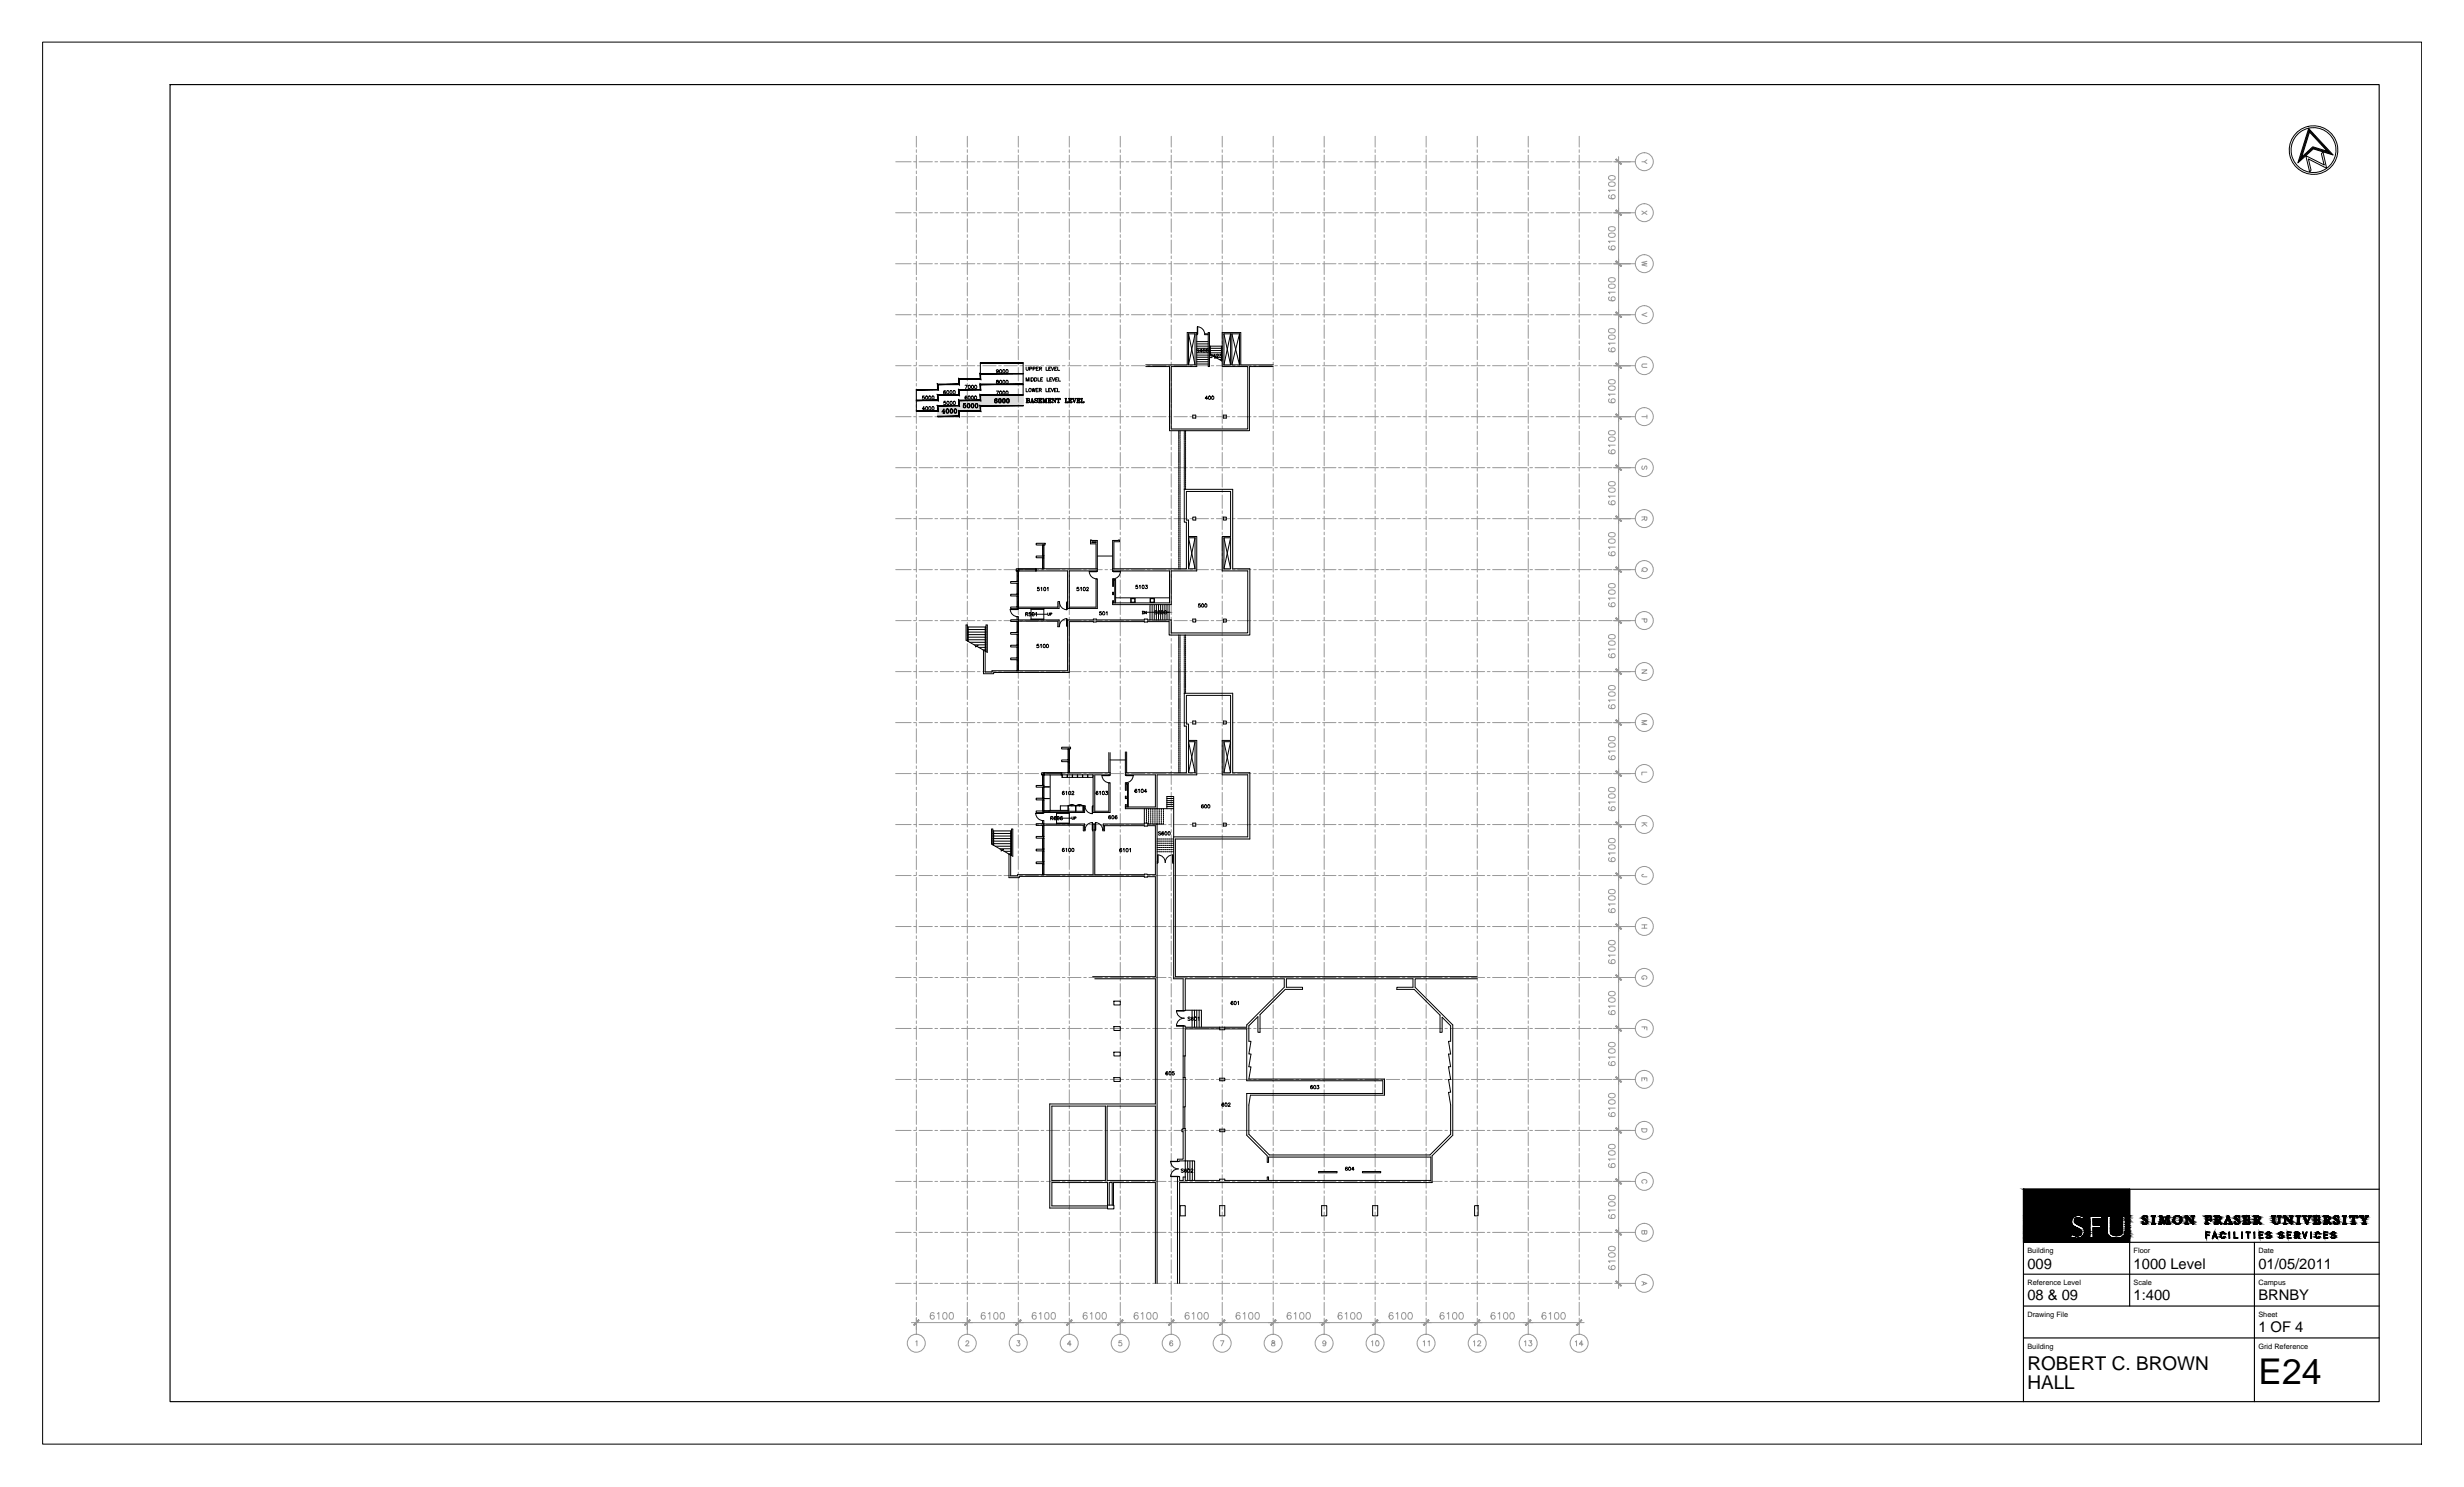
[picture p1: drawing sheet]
<svg xmlns="http://www.w3.org/2000/svg" width="737mm" height="444mm" viewBox="0 0 737 444" stroke-linecap="round" stroke-linejoin="round" font-family="sans-serif">
<defs><g id="words">
<text font-size="10.6" x="675.1" y="413.7">E24</text>
<g font-size="5.7">
<text x="606.1" y="409.5">ROBERT C. BROWN</text>
<text x="606.1" y="415.1">HALL</text>
</g>
<g font-size="4.4">
<text x="606.1" y="379.2">009</text>
<text x="637.8" y="379.2">1000 Level</text>
<text x="675.1" y="379.2">01/05/2011</text>
<text x="606.1" y="388.7">08 &amp; 09</text>
<text x="637.8" y="388.7">1:400</text>
<text x="675.1" y="388.7">BRNBY</text>
<text x="675.1" y="398.1">1 OF 4</text>
</g>
<g font-size="2.2">
<text x="606.1" y="374.5">Building</text>
<text x="637.8" y="374.5">Floor</text>
<text x="675.1" y="374.5">Date</text>
<text x="606.1" y="384.1">Reference Level</text>
<text x="637.8" y="384.1">Scale</text>
<text x="675.1" y="384.1">Campus</text>
<text x="606.1" y="393.6">Drawing File</text>
<text x="675.1" y="393.6">Sheet</text>
<text x="606.1" y="403.1">Building</text>
<text x="675.1" y="403.1">Grid Reference</text>
</g>
</g></defs>
<!-- layer: FP009_1|AWACO -->
<g fill="#dcdcdc" stroke="#dcdcdc" stroke-width=".3">
<path d="M293.1 118.1v1.6h12.8zM293.1 118.1h12.8v1.6z"/>
<path d="M286.7 119.7v1.6h19.2zM286.7 119.7h19.2v1.6z"/>
<path d="M280.3 121.3v1.6h12.8zM280.3 121.3h12.8v1.6z"/>
<path d="M280.3 122.9v1.6h6.4zM280.3 122.9h6.4v1.6z"/>
</g>
<path d="M280.3 121.3h6.4v-1.6h6.4v-1.6h12.8v3.2h-12.8v1.6h-6.4v1.6h-6.4z" fill="none" stroke="#dcdcdc" stroke-width=".3"/>
<!-- layer: FP009_1|SGRID -->
<g fill="none" stroke="#989898" stroke-width=".3">
<path d="M491.6 48.4l.7 .5M492.3 47.8l-.7 .6h-.8M490.8 63.1l1.5 1M492.3 78.1l-1.5 .4 1.5 .3-1.5 .4 1.5 .4M492.3 63.1l-1.5 1M492.3 93.5l-1.5 .6 1.5 .5M492.3 108.8l-1.3 .1-.2 .3 .1 .4 .3 .2h1.1M490.8 124.6h1.5M491 139.3l-.2 .3 .2 .7 .4-.1 .3-.8 .4-.1 .2 .3-.2 .7M492.3 124.1v1M490.8 154.5h1.5l-.1 1h-.5l-.1-1M491.6 155l-.8 .5"/>
<path d="M491.2 170.4l-.5 .4M490.8 185h1.5l-.1 .9h-.6l-.1-.9M490.8 200.3h1.5l-1.5 1h1.5M490.8 215.4h1.5l-1.5 .6 1.5 .6h-1.5M492.3 230.8h-1.5v.9M490.8 246h1.5M491.3 246l1 1M491.7 246.4l-.9 .6M490.8 276.5h1.5M490.8 277.5h1.5M491.3 261.4l-.5 .2 .2 .4 1.3 .1M491.6 276.5v1"/>
<path d="M491.4 292.4v.3a.6 .6 0 0 1-.6-.7 .6 .6 0 0 1 .9-.4 .57 .57 0 0 1 .6 .5 .57 .57 0 0 1-.3 .6M490.8 307h1.5v.9M491.6 307v.6M490.8 323.1v-.9h1.5v.9M490.8 337.4h1.5v.5a.82 .82 0 0 1-.7 .5 .82 .82 0 0 1-.8-.5zM491.6 322.2v.6M491.2 353.7a.62 .62 0 0 1-.3-.8 .62 .62 0 0 1 .8-.3 .57 .57 0 0 1 .6 .5 .57 .57 0 0 1-.3 .6M491.6 367.9l.1 1h.5l.1-1h-1.5l.2 1h.5l.1-.3M490.8 383.1l1.5 .5-1.5 .6M491.3 383.3v.7M273.8 401.1l.3-.3v1.5M288.8 401.2l.3-.4 .5 .3-.9 1.2h1"/>
<path d="M304.1 400.8h.7l-.4 .6a.51 .51 0 0 1 .4 .8 .51 .51 0 0 1-.9-.1M320.2 401.8h-1.1l.8-1v1.5M335.3 400.8h-.7l-.1 .7a.54 .54 0 0 1 .8 0 .54 .54 0 0 1-.1 .8 .54 .54 0 0 1-.8-.2M350.6 401l-.1-.1a.74 .74 0 0 0-.9 .5 .74 .74 0 0 0 .5 .9 .48 .48 0 0 0 .5-.4 .48 .48 0 0 0-.4-.5 .48 .48 0 0 0-.5 .4M364.9 400.8h1l-.7 1.5M380.3 400.9v.4l.8 .5a.51 .51 0 0 1-.5 .5 .51 .51 0 0 1-.5-.5l1-.6-.3-.4zM396.4 401.3a.48 .48 0 0 1-.6 .5 .48 .48 0 0 1-.4-.7 .48 .48 0 0 1 .7-.2 .76 .76 0 0 1 .3 .9 .76 .76 0 0 1-.8 .5l-.1-.2M410 401.1l.3-.3v1.5M411.4 400.9a.74 .74 0 0 1 .9 .5 .74 .74 0 0 1-.5 .9l-.5-.2zM425.5 401.1l.3-.3v1.5M426.9 401.1l.4-.3v1.5M440.5 401.1l.3-.3v1.5"/>
<path d="M441.8 401.2l.3-.4 .5 .3-.9 1.2h1M455.7 401.1l.4-.3v1.5M457.1 400.8h.8l-.4 .6a.51 .51 0 0 1 .3 .8 .51 .51 0 0 1-.9-.1M470.9 401.1l.4-.3v1.5M473.2 401.8h-1.1l.8-1v1.5"/>
<circle cx="491.6" cy="48.3" r="2.69"/>
<circle cx="491.6" cy="63.6" r="2.69"/>
<circle cx="491.6" cy="78.8" r="2.69"/>
<circle cx="491.6" cy="94.1" r="2.69"/>
<circle cx="491.6" cy="109.3" r="2.69"/>
<circle cx="491.6" cy="139.8" r="2.69"/>
<circle cx="491.6" cy="124.5" r="2.69"/>
<circle cx="491.6" cy="155" r="2.69"/>
<circle cx="491.6" cy="170.3" r="2.69"/>
<circle cx="491.7" cy="170.3" r=".71"/>
<circle cx="491.6" cy="185.5" r="2.69"/>
<circle cx="491.6" cy="200.7" r="2.69"/>
<circle cx="491.6" cy="216" r="2.69"/>
<circle cx="491.6" cy="231.2" r="2.69"/>
<circle cx="491.6" cy="246.5" r="2.69"/>
<circle cx="491.6" cy="276.9" r="2.69"/>
<circle cx="491.6" cy="261.7" r="2.69"/>
<circle cx="491.6" cy="292.2" r="2.69"/>
<circle cx="491.6" cy="307.4" r="2.69"/>
<circle cx="491.6" cy="322.7" r="2.69"/>
<circle cx="491.6" cy="337.9" r="2.69"/>
<circle cx="491.6" cy="353.1" r="2.69"/>
<circle cx="491.6" cy="368.4" r="2.69"/>
<circle cx="491.6" cy="383.6" r="2.69"/>
<circle cx="273.9" cy="401.5" r="2.69"/>
<circle cx="289.2" cy="401.5" r="2.69"/>
<circle cx="304.4" cy="401.5" r="2.69"/>
<circle cx="319.6" cy="401.5" r="2.69"/>
<circle cx="334.9" cy="401.5" r="2.69"/>
<circle cx="350.1" cy="401.5" r="2.69"/>
<circle cx="365.4" cy="401.5" r="2.69"/>
<circle cx="380.6" cy="401.5" r="2.69"/>
<circle cx="395.8" cy="401.5" r="2.69"/>
<circle cx="411.1" cy="401.5" r="2.69"/>
<circle cx="426.3" cy="401.5" r="2.69"/>
<circle cx="441.6" cy="401.5" r="2.69"/>
<circle cx="456.8" cy="401.5" r="2.69"/>
<circle cx="472.1" cy="401.5" r="2.69"/>
</g>
<!-- layer: FP009_1|SGR -->
<g fill="none" stroke="#989898" stroke-width=".3">
<path d="M267.8 48.4h4.6M273.1 48.4h.8M273.9 40.7v3.3M273.9 44.8v.8M273.9 46.4v3.9M273.9 51.1v.8M273.9 52.7v4M273.9 57.5v.8M273.9 59.1v3.9M274.7 48.4h4M279.5 48.4h.8M281.1 48.4h4"/>
<path d="M285.8 48.4h.8M287.4 48.4h4M289.2 40.7v3.3M289.2 44.8v.8M289.2 46.4v3.9M289.2 51.1v.8M289.2 52.7v4M289.2 57.5v.8M289.2 59.1v3.9M292.2 48.4h.8M293.8 48.4h4M298.5 48.4h.8"/>
<path d="M300.1 48.4h4M304.4 40.7v3.3M304.4 44.8v.8M304.4 46.4v3.9M304.4 51.1v.8M304.4 52.7v4M304.4 57.5v.8M304.4 59.1v3.9M304.9 48.4h.8M306.5 48.4h4M311.2 48.4h.8M312.8 48.4h4"/>
<path d="M317.6 48.4h.8M319.2 48.4h4M319.7 40.7v3.3M319.7 44.8v.8M319.7 46.4v3.9M319.7 51.1v.8M319.7 52.7v4M319.7 57.5v.8M319.7 59.1v3.9M324 48.4h.7M325.5 48.4h4M330.3 48.4h.8"/>
<path d="M331.9 48.4h4M334.9 40.7v3.3M334.9 44.8v.8M334.9 46.4v3.9M334.9 51.1v.8M334.9 52.7v4M334.9 57.5v.8M334.9 59.1v3.9M336.7 48.4h.7M338.2 48.4h4M343 48.4h.8M344.6 48.4h4"/>
<path d="M349.4 48.4h.7M350.1 40.7v3.3M350.1 44.8v.8M350.1 46.4v3.9M350.1 51.1v.8M350.1 52.7v4M350.1 57.5v.8M350.1 59.1v3.9M350.9 48.4h4M355.7 48.4h.8M357.3 48.4h4M362.1 48.4h.7"/>
<path d="M363.6 48.4h4M365.4 40.7v3.3M365.4 44.8v.8M365.4 46.4v3.9M365.4 51.1v.8M365.4 52.7v4M365.4 57.5v.8M365.4 59.1v3.9M368.4 48.4h.8M370 48.4h4M374.8 48.4h.7M376.3 48.4h4"/>
<path d="M380.6 40.7v3.3M380.6 44.8v.8M380.6 46.4v3.9M380.6 51.1v.8M380.6 52.7v4M380.6 57.5v.8M380.6 59.1v3.9M381.1 48.4h.8M382.7 48.4h4M387.5 48.4h.7M389 48.4h4M393.8 48.4h.8"/>
<path d="M395.4 48.4h4M395.9 40.7v3.3M395.9 44.8v.8M395.9 46.4v3.9M395.9 51.1v.8M395.9 52.7v4M395.9 57.5v.8M395.9 59.1v3.9M400.2 48.4h.7M401.7 48.4h4M406.5 48.4h.8M408.1 48.4h4"/>
<path d="M411.1 40.7v3.3M411.1 44.8v.8M411.1 46.4v3.9M411.1 51.1v.8M411.1 52.7v4M411.1 57.5v.8M411.1 59.1v3.9M412.9 48.4h.7M414.4 48.4h4M419.2 48.4h.8M420.8 48.4h4M425.6 48.4h.7"/>
<path d="M426.3 40.7v3.3M426.3 44.8v.8M426.3 46.4v3.9M426.3 51.1v.8M426.3 52.7v4M426.3 57.5v.8M426.3 59.1v3.9M427.1 48.4h4M431.9 48.4h.8M433.5 48.4h4M438.3 48.4h.8M439.8 48.4h4"/>
<path d="M441.6 40.7v3.3M441.6 44.8v.8M441.6 46.4v3.9M441.6 51.1v.8M441.6 52.7v4M441.6 57.5v.8M441.6 59.1v3.9M444.6 48.4h.8M446.2 48.4h4M451 48.4h.8M452.5 48.4h4M456.9 40.7v3.3"/>
<path d="M456.9 44.8v.8M456.9 46.4v3.9M456.9 51.1v.8M456.9 52.7v4M456.9 57.5v.8M456.9 59.1v3.9M457.3 48.4h.8M458.9 48.4h4M463.7 48.4h.8M465.2 48.4h4M470 48.4h.8M471.6 48.4h4"/>
<path d="M472.1 40.7v3.3M472.1 44.8v.8M472.1 46.4v3.9M472.1 51.1v.8M472.1 52.7v4M472.1 57.5v.8M472.1 59.1v3.9M476.4 48.4h.8M477.9 48.4h4M482.7 48.4h.8M484.3 48.4h4.6M267.8 78.8h4.6"/>
<path d="M267.8 63.6h4.6M273.1 78.8h.8M273.1 63.6h.8M273.9 63.8v.8M273.9 65.4v4M273.9 70.2v.8M273.9 71.8v3.9M273.9 76.5v.8M273.9 78.1v4M274.7 78.8h4M274.7 63.6h4M279.5 78.8h.8"/>
<path d="M279.5 63.6h.8M281.1 78.8h4M281.1 63.6h4M285.8 78.8h.8M285.8 63.6h.8M287.4 78.8h4M287.4 63.6h4M289.2 63.8v.8M289.2 65.4v4M289.2 70.2v.8M289.2 71.8v3.9M289.2 76.5v.8"/>
<path d="M289.2 78.1v4M292.2 78.8h.8M292.2 63.6h.8M293.8 78.8h4M293.8 63.6h4M298.5 78.8h.8M298.5 63.6h.8M300.1 78.8h4M300.1 63.6h4M304.4 63.8v.8M304.4 65.4v4M304.4 70.2v.8"/>
<path d="M304.4 71.8v3.9M304.4 76.5v.8M304.4 78.1v4M304.9 78.8h.8M304.9 63.6h.8M306.5 78.8h4M306.5 63.6h4M311.2 78.8h.8M311.2 63.6h.8M312.8 78.8h4M312.8 63.6h4M317.6 78.8h.8"/>
<path d="M317.6 63.6h.8M319.2 78.8h4M319.2 63.6h4M319.7 63.8v.8M319.7 65.4v4M319.7 70.2v.8M319.7 71.8v3.9M319.7 76.5v.8M319.7 78.1v4M324 78.8h.7M324 63.6h.7M325.5 78.8h4"/>
<path d="M325.5 63.6h4M330.3 78.8h.8M330.3 63.6h.8M331.9 78.8h4M331.9 63.6h4M334.9 63.8v.8M334.9 65.4v4M334.9 70.2v.8M334.9 71.8v3.9M334.9 76.5v.8M334.9 78.1v4M336.7 78.8h.7"/>
<path d="M336.7 63.6h.7M338.2 78.8h4M338.2 63.6h4M343 78.8h.8M343 63.6h.8M344.6 78.8h4M344.6 63.6h4M349.4 78.8h.7M349.4 63.6h.7M350.1 63.8v.8M350.1 65.4v4M350.1 70.2v.8"/>
<path d="M350.1 71.8v3.9M350.1 76.5v.8M350.1 78.1v4M350.9 78.8h4M350.9 63.6h4M355.7 78.8h.8M355.7 63.6h.8M357.3 78.8h4M357.3 63.6h4M362.1 78.8h.7M362.1 63.6h.7M363.6 78.8h4"/>
<path d="M363.6 63.6h4M365.4 63.8v.8M365.4 65.4v4M365.4 70.2v.8M365.4 71.8v3.9M365.4 76.5v.8M365.4 78.1v4M368.4 78.8h.8M368.4 63.6h.8M370 78.8h4M370 63.6h4M374.8 78.8h.7"/>
<path d="M374.8 63.6h.7M376.3 78.8h4M376.3 63.6h4M380.6 63.8v.8M380.6 65.4v4M380.6 70.2v.8M380.6 71.8v3.9M380.6 76.5v.8M380.6 78.1v4M381.1 78.8h.8M381.1 63.6h.8M382.7 78.8h4"/>
<path d="M382.7 63.6h4M387.5 78.8h.7M387.5 63.6h.7M389 78.8h4M389 63.6h4M393.8 78.8h.8M393.8 63.6h.8M395.4 78.8h4M395.4 63.6h4M395.9 63.8v.8M395.9 65.4v4M395.9 70.2v.8"/>
<path d="M395.9 71.8v3.9M395.9 76.5v.8M395.9 78.1v4M400.2 78.8h.7M400.2 63.6h.7M401.7 78.8h4M401.7 63.6h4M406.5 78.8h.8M406.5 63.6h.8M408.1 78.8h4M408.1 63.6h4M411.1 63.8v.8"/>
<path d="M411.1 65.4v4M411.1 70.2v.8M411.1 71.8v3.9M411.1 76.5v.8M411.1 78.1v4M412.9 78.8h.7M412.9 63.6h.7M414.4 78.8h4M414.4 63.6h4M419.2 78.8h.8M419.2 63.6h.8M420.8 78.8h4"/>
<path d="M420.8 63.6h4M425.6 78.8h.7M425.6 63.6h.7M426.3 63.8v.8M426.3 65.4v4M426.3 70.2v.8M426.3 71.8v3.9M426.3 76.5v.8M426.3 78.1v4M427.1 78.8h4M427.1 63.6h4M431.9 78.8h.8"/>
<path d="M431.9 63.6h.8M433.5 78.8h4M433.5 63.6h4M438.3 78.8h.8M438.3 63.6h.8M439.8 78.8h4M439.8 63.6h4M441.6 63.8v.8M441.6 65.4v4M441.6 70.2v.8M441.6 71.8v3.9M441.6 76.5v.8"/>
<path d="M441.6 78.1v4M444.6 78.8h.8M444.6 63.6h.8M446.2 78.8h4M446.2 63.6h4M451 78.8h.8M451 63.6h.8M452.5 78.8h4M452.5 63.6h4M456.9 63.8v.8M456.9 65.4v4M456.9 70.2v.8"/>
<path d="M456.9 71.8v3.9M456.9 76.5v.8M456.9 78.1v4M457.3 78.8h.8M457.3 63.6h.8M458.9 78.8h4M458.9 63.6h4M463.7 78.8h.8M463.7 63.6h.8M465.2 78.8h4M465.2 63.6h4M470 78.8h.8"/>
<path d="M470 63.6h.8M471.6 78.8h4M471.6 63.6h4M472.1 63.8v.8M472.1 65.4v4M472.1 70.2v.8M472.1 71.8v3.9M472.1 76.5v.8M472.1 78.1v4M476.4 78.8h.8M476.4 63.6h.8M477.9 78.8h4"/>
<path d="M477.9 63.6h4M482.7 78.8h.8M482.7 63.6h.8M484.3 78.8h4.6M484.3 63.6h4.6M267.8 94.1h4.6M273.1 94.1h.8M273.9 82.9v.8M273.9 84.5v3.9M273.9 89.2v.8M273.9 90.8v4M273.9 95.6v.8"/>
<path d="M273.9 97.2v3.9M274.7 94.1h4M279.5 94.1h.8M281.1 94.1h4M285.8 94.1h.8M287.4 94.1h4M289.2 82.9v.8M289.2 84.5v3.9M289.2 89.2v.8M289.2 90.8v4M289.2 95.6v.8M289.2 97.2v3.9"/>
<path d="M292.2 94.1h.8M293.8 94.1h4M298.5 94.1h.8M300.1 94.1h4M304.4 82.9v.8M304.4 84.5v3.9M304.4 89.2v.8M304.4 90.8v4M304.4 95.6v.8M304.4 97.2v3.9M304.9 94.1h.8M306.5 94.1h4"/>
<path d="M311.2 94.1h.8M312.8 94.1h4M317.6 94.1h.8M319.2 94.1h4M319.7 82.9v.8M319.7 84.5v3.9M319.7 89.2v.8M319.7 90.8v4M319.7 95.6v.8M319.7 97.2v3.9M324 94.1h.7M325.5 94.1h4"/>
<path d="M330.3 94.1h.8M331.9 94.1h4M334.9 82.9v.8M334.9 84.5v3.9M334.9 89.2v.8M334.9 90.8v4M334.9 95.6v.8M334.9 97.2v3.9M336.7 94.1h.7M338.2 94.1h4M343 94.1h.8M344.6 94.1h4"/>
<path d="M349.4 94.1h.7M350.1 82.9v.8M350.1 84.5v3.9M350.1 89.2v.8M350.1 90.8v4M350.1 95.6v.8M350.1 97.2v3.9M350.9 94.1h4M355.7 94.1h.8M357.3 94.1h4M362.1 94.1h.7M363.6 94.1h4"/>
<path d="M365.4 82.9v.8M365.4 84.5v3.9M365.4 89.2v.8M365.4 90.8v4M365.4 95.6v.8M365.4 97.2v3.9M368.4 94.1h.8M370 94.1h4M374.8 94.1h.7M376.3 94.1h4M380.6 82.9v.8M380.6 84.5v3.9"/>
<path d="M380.6 89.2v.8M380.6 90.8v4M380.6 95.6v.8M380.6 97.2v3.9M381.1 94.1h.8M382.7 94.1h4M387.5 94.1h.7M389 94.1h4M393.8 94.1h.8M395.4 94.1h4M395.9 82.9v.8M395.9 84.5v3.9"/>
<path d="M395.9 89.2v.8M395.9 90.8v4M395.9 95.6v.8M395.9 97.2v3.9M400.2 94.1h.7M401.7 94.1h4M406.5 94.1h.8M408.1 94.1h4M411.1 82.9v.8M411.1 84.5v3.9M411.1 89.2v.8M411.1 90.8v4"/>
<path d="M411.1 95.6v.8M411.1 97.2v3.9M412.9 94.1h.7M414.4 94.1h4M419.2 94.1h.8M420.8 94.1h4M425.6 94.1h.7M426.3 82.9v.8M426.3 84.5v3.9M426.3 89.2v.8M426.3 90.8v4M426.3 95.6v.8"/>
<path d="M426.3 97.2v3.9M427.1 94.1h4M431.9 94.1h.8M433.5 94.1h4M438.3 94.1h.8M439.8 94.1h4M441.6 82.9v.8M441.6 84.5v3.9M441.6 89.2v.8M441.6 90.8v4M441.6 95.6v.8M441.6 97.2v3.9"/>
<path d="M444.6 94.1h.8M446.2 94.1h4M451 94.1h.8M452.5 94.1h4M456.9 82.9v.8M456.9 84.5v3.9M456.9 89.2v.8M456.9 90.8v4M456.9 95.6v.8M456.9 97.2v3.9M457.3 94.1h.8M458.9 94.1h4"/>
<path d="M463.7 94.1h.8M465.2 94.1h4M470 94.1h.8M471.6 94.1h4M472.1 82.9v.8M472.1 84.5v3.9M472.1 89.2v.8M472.1 90.8v4M472.1 95.6v.8M472.1 97.2v3.9M476.4 94.1h.8M477.9 94.1h4"/>
<path d="M482.7 94.1h.8M484.3 94.1h4.6M267.8 109.3h4.6M273.1 109.3h.8M273.9 101.9v.8M273.9 103.5v4M273.9 108.3v.8M273.9 109.9v3.9M273.9 114.6v.8M273.9 116.2v4M274.7 109.3h4M279.5 109.3h.8"/>
<path d="M281.1 109.3h4M285.8 109.3h.8M287.4 109.3h4M289.2 101.9v.8M289.2 103.5v4M289.2 108.3v.8M289.2 109.9v3.9M289.2 114.6v.8M289.2 116.2v4M292.2 109.3h.8M293.8 109.3h4M298.5 109.3h.8"/>
<path d="M300.1 109.3h4M304.4 101.9v.8M304.4 103.5v4M304.4 108.3v.8M304.4 109.9v3.9M304.4 114.6v.8M304.4 116.2v4M304.9 109.3h.8M306.5 109.3h4M311.2 109.3h.8M312.8 109.3h4M317.6 109.3h.8"/>
<path d="M319.2 109.3h4M319.7 101.9v.8M319.7 103.5v4M319.7 108.3v.8M319.7 109.9v3.9M319.7 114.6v.8M319.7 116.2v4M324 109.3h.7M325.5 109.3h4M330.3 109.3h.8M331.9 109.3h4M334.9 101.9v.8"/>
<path d="M334.9 103.5v4M334.9 108.3v.8M334.9 109.9v3.9M334.9 114.6v.8M334.9 116.2v4M336.7 109.3h.7M338.2 109.3h4M343 109.3h.8M344.6 109.3h4M349.4 109.3h.7M350.1 101.9v.8M350.1 103.5v4"/>
<path d="M350.1 108.3v.8M350.1 109.9v3.9M350.1 114.6v.8M350.1 116.2v4M350.9 109.3h4M355.7 109.3h.8M357.3 109.3h4M362.1 109.3h.7M363.6 109.3h4M365.4 101.9v.8M365.4 103.5v4M365.4 108.3v.8"/>
<path d="M365.4 109.9v3.9M365.4 114.6v.8M365.4 116.2v4M368.4 109.3h.8M370 109.3h4M374.8 109.3h.7M376.3 109.3h4M380.6 101.9v.8M380.6 103.5v4M380.6 108.3v.8M380.6 109.9v3.9M380.6 114.6v.8"/>
<path d="M380.6 116.2v4M381.1 109.3h.8M382.7 109.3h4M387.5 109.3h.7M389 109.3h4M393.8 109.3h.8M395.4 109.3h4M395.9 101.9v.8M395.9 103.5v4M395.9 108.3v.8M395.9 109.9v3.9M395.9 114.6v.8"/>
<path d="M395.9 116.2v4M400.2 109.3h.7M401.7 109.3h4M406.5 109.3h.8M408.1 109.3h4M411.1 101.9v.8M411.1 103.5v4M411.1 108.3v.8M411.1 109.9v3.9M411.1 114.6v.8M411.1 116.2v4M412.9 109.3h.7"/>
<path d="M414.4 109.3h4M419.2 109.3h.8M420.8 109.3h4M425.6 109.3h.7M426.3 101.9v.8M426.3 103.5v4M426.3 108.3v.8M426.3 109.9v3.9M426.3 114.6v.8M426.3 116.2v4M427.1 109.3h4M431.9 109.3h.8"/>
<path d="M433.5 109.3h4M438.3 109.3h.8M439.8 109.3h4M441.6 101.9v.8M441.6 103.5v4M441.6 108.3v.8M441.6 109.9v3.9M441.6 114.6v.8M441.6 116.2v4M444.6 109.3h.8M446.2 109.3h4M451 109.3h.8"/>
<path d="M452.5 109.3h4M456.9 101.9v.8M456.9 103.5v4M456.9 108.3v.8M456.9 109.9v3.9M456.9 114.6v.8M456.9 116.2v4M457.3 109.3h.8M458.9 109.3h4M463.7 109.3h.8M465.2 109.3h4M470 109.3h.8"/>
<path d="M471.6 109.3h4M472.1 101.9v.8M472.1 103.5v4M472.1 108.3v.8M472.1 109.9v3.9M472.1 114.6v.8M472.1 116.2v4M476.4 109.3h.8M477.9 109.3h4M482.7 109.3h.8M484.3 109.3h4.6M267.8 139.8h4.6"/>
<path d="M267.8 124.6h4.6M273.1 139.8h.8M273.1 124.6h.8M273.9 121v.8M273.9 122.6v3.9M273.9 127.3v.8M273.9 128.9v4M273.9 133.7v.8M273.9 135.3v3.9M274.7 139.8h4M274.7 124.6h4M279.5 139.8h.8"/>
<path d="M279.5 124.6h.8M281.1 139.8h4M281.1 124.6h4M285.8 139.8h.8M285.8 124.6h.8M287.4 139.8h4M287.4 124.6h4M289.2 121v.8M289.2 122.6v3.9M289.2 127.3v.8M289.2 128.9v4M289.2 133.7v.8"/>
<path d="M289.2 135.3v3.9M292.2 139.8h.8M292.2 124.6h.8M293.8 139.8h4M293.8 124.6h4M298.5 139.8h.8M298.5 124.6h.8M300.1 139.8h4M300.1 124.6h4M304.4 121v.8M304.4 122.6v3.9M304.4 127.3v.8"/>
<path d="M304.4 128.9v4M304.4 133.7v.8M304.4 135.3v3.9M304.9 139.8h.8M304.9 124.6h.8M306.5 139.8h4M306.5 124.6h4M311.2 139.8h.8M311.2 124.6h.8M312.8 139.8h4M312.8 124.6h4M317.6 139.8h.8"/>
<path d="M317.6 124.6h.8M319.2 139.8h4M319.2 124.6h4M319.7 121v.8M319.7 122.6v3.9M319.7 127.3v.8M319.7 128.9v4M319.7 133.7v.8M319.7 135.3v3.9M324 139.8h.7M324 124.6h.7M325.5 139.8h4"/>
<path d="M325.5 124.6h4M330.3 139.8h.8M330.3 124.6h.8M331.9 139.8h4M331.9 124.6h4M334.9 121v.8M334.9 122.6v3.9M334.9 127.3v.8M334.9 128.9v4M334.9 133.7v.8M334.9 135.3v3.9M336.7 139.8h.7"/>
<path d="M336.7 124.6h.7M338.2 139.8h4M338.2 124.6h4M343 139.8h.8M343 124.6h.8M344.6 139.8h4M344.6 124.6h4M349.4 139.8h.7M349.4 124.6h.7M350.1 121v.8M350.1 122.6v3.9M350.1 127.3v.8"/>
<path d="M350.1 128.9v4M350.1 133.7v.8M350.1 135.3v3.9M350.9 139.8h4M350.9 124.6h4M355.7 139.8h.8M355.7 124.6h.8M357.3 139.8h4M357.3 124.6h4M362.1 139.8h.7M362.1 124.6h.7M363.6 139.8h4"/>
<path d="M363.6 124.6h4M365.4 121v.8M365.4 122.6v3.9M365.4 127.3v.8M365.4 128.9v4M365.4 133.7v.8M365.4 135.3v3.9M368.4 139.8h.8M368.4 124.6h.8M370 139.8h4M370 124.6h4M374.8 139.8h.7"/>
<path d="M374.8 124.6h.7M376.3 139.8h4M376.3 124.6h4M380.6 121v.8M380.6 122.6v3.9M380.6 127.3v.8M380.6 128.9v4M380.6 133.7v.8M380.6 135.3v3.9M381.1 139.8h.8M381.1 124.6h.8M382.7 139.8h4"/>
<path d="M382.7 124.6h4M387.5 139.8h.7M387.5 124.6h.7M389 139.8h4M389 124.6h4M393.8 139.8h.8M393.8 124.6h.8M395.4 139.8h4M395.4 124.6h4M395.9 121v.8M395.9 122.6v3.9M395.9 127.3v.8"/>
<path d="M395.9 128.9v4M395.9 133.7v.8M395.9 135.3v3.9M400.2 139.8h.7M400.2 124.6h.7M401.7 139.8h4M401.7 124.6h4M406.5 139.8h.8M406.5 124.6h.8M408.1 139.8h4M408.1 124.6h4M411.1 121v.8"/>
<path d="M411.1 122.6v3.9M411.1 127.3v.8M411.1 128.9v4M411.1 133.7v.8M411.1 135.3v3.9M412.9 139.8h.7M412.9 124.6h.7M414.4 139.8h4M414.4 124.6h4M419.2 139.8h.8M419.2 124.6h.8M420.8 139.8h4"/>
<path d="M420.8 124.6h4M425.6 139.8h.7M425.6 124.6h.7M426.3 121v.8M426.3 122.6v3.9M426.3 127.3v.8M426.3 128.9v4M426.3 133.7v.8M426.3 135.3v3.9M427.1 139.8h4M427.1 124.6h4M431.9 139.8h.8"/>
<path d="M431.9 124.6h.8M433.5 139.8h4M433.5 124.6h4M438.3 139.8h.8M438.3 124.6h.8M439.8 139.8h4M439.8 124.6h4M441.6 121v.8M441.6 122.6v3.9M441.6 127.3v.8M441.6 128.9v4M441.6 133.7v.8"/>
<path d="M441.6 135.3v3.9M444.6 139.8h.8M444.6 124.6h.8M446.2 139.8h4M446.2 124.6h4M451 139.8h.8M451 124.6h.8M452.5 139.8h4M452.5 124.6h4M456.9 121v.8M456.9 122.6v3.9M456.9 127.3v.8"/>
<path d="M456.9 128.9v4M456.9 133.7v.8M456.9 135.3v3.9M457.3 139.8h.8M457.3 124.6h.8M458.9 139.8h4M458.9 124.6h4M463.7 139.8h.8M463.7 124.6h.8M465.2 139.8h4M465.2 124.6h4M470 139.8h.8"/>
<path d="M470 124.6h.8M471.6 139.8h4M471.6 124.6h4M472.1 121v.8M472.1 122.6v3.9M472.1 127.3v.8M472.1 128.9v4M472.1 133.7v.8M472.1 135.3v3.9M476.4 139.8h.8M476.4 124.6h.8M477.9 139.8h4"/>
<path d="M477.9 124.6h4M482.7 139.8h.8M482.7 124.6h.8M484.3 139.8h4.6M484.3 124.6h4.6M267.8 155h4.6M273.1 155h.8M273.9 140v.8M273.9 141.6v4M273.9 146.4v.8M273.9 148v3.9M273.9 152.7v.8"/>
<path d="M273.9 154.3v4M273.9 159.1v.8M274.7 155h4M279.5 155h.8M281.1 155h4M285.8 155h.8M287.4 155h4M289.2 140v.8M289.2 141.6v4M289.2 146.4v.8M289.2 148v3.9M289.2 152.7v.8"/>
<path d="M289.2 154.3v4M289.2 159.1v.8M292.2 155h.8M293.8 155h4M298.5 155h.8M300.1 155h4M304.4 140v.8M304.4 141.6v4M304.4 146.4v.8M304.4 148v3.9M304.4 152.7v.8M304.4 154.3v4"/>
<path d="M304.4 159.1v.8M304.9 155h.8M306.5 155h4M311.2 155h.8M312.8 155h4M317.6 155h.8M319.2 155h4M319.7 140v.8M319.7 141.6v4M319.7 146.4v.8M319.7 148v3.9M319.7 152.7v.8"/>
<path d="M319.7 154.3v4M319.7 159.1v.8M324 155h.7M325.5 155h4M330.3 155h.8M331.9 155h4M334.9 140v.8M334.9 141.6v4M334.9 146.4v.8M334.9 148v3.9M334.9 152.7v.8M334.9 154.3v4"/>
<path d="M334.9 159.1v.8M336.7 155h.7M338.2 155h4M343 155h.8M344.6 155h4M349.4 155h.7M350.1 140v.8M350.1 141.6v4M350.1 146.4v.8M350.1 148v3.9M350.1 152.7v.8M350.1 154.3v4"/>
<path d="M350.1 159.1v.8M350.9 155h4M355.7 155h.8M357.3 155h4M362.1 155h.7M363.6 155h4M365.4 140v.8M365.4 141.6v4M365.4 146.4v.8M365.4 148v3.9M365.4 152.7v.8M365.4 154.3v4"/>
<path d="M365.4 159.1v.8M368.4 155h.8M370 155h4M374.8 155h.7M376.3 155h4M380.6 140v.8M380.6 141.6v4M380.6 146.4v.8M380.6 148v3.9M380.6 152.7v.8M380.6 154.3v4M380.6 159.1v.8"/>
<path d="M381.1 155h.8M382.7 155h4M387.5 155h.7M389 155h4M393.8 155h.8M395.4 155h4M395.9 140v.8M395.9 141.6v4M395.9 146.4v.8M395.9 148v3.9M395.9 152.7v.8M395.9 154.3v4"/>
<path d="M395.9 159.1v.8M400.2 155h.7M401.7 155h4M406.5 155h.8M408.1 155h4M411.1 140v.8M411.1 141.6v4M411.1 146.4v.8M411.1 148v3.9M411.1 152.7v.8M411.1 154.3v4M411.1 159.1v.8"/>
<path d="M412.9 155h.7M414.4 155h4M419.2 155h.8M420.8 155h4M425.6 155h.7M426.3 140v.8M426.3 141.6v4M426.3 146.4v.8M426.3 148v3.9M426.3 152.7v.8M426.3 154.3v4M426.3 159.1v.8"/>
<path d="M427.1 155h4M431.9 155h.8M433.5 155h4M438.3 155h.8M439.8 155h4M441.6 140v.8M441.6 141.6v4M441.6 146.4v.8M441.6 148v3.9M441.6 152.7v.8M441.6 154.3v4M441.6 159.1v.8"/>
<path d="M444.6 155h.8M446.2 155h4M451 155h.8M452.5 155h4M456.9 140v.8M456.9 141.6v4M456.9 146.4v.8M456.9 148v3.9M456.9 152.7v.8M456.9 154.3v4M456.9 159.1v.8M457.3 155h.8"/>
<path d="M458.9 155h4M463.7 155h.8M465.2 155h4M470 155h.8M471.6 155h4M472.1 140v.8M472.1 141.6v4M472.1 146.4v.8M472.1 148v3.9M472.1 152.7v.8M472.1 154.3v4M472.1 159.1v.8"/>
<path d="M476.4 155h.8M477.9 155h4M482.7 155h.8M484.3 155h4.6M267.8 170.3h4.6M273.1 170.3h.8M273.9 160.7v3.9M273.9 165.4v.8M273.9 167v4M273.9 171.8v.8M273.9 173.4v3.9M273.9 178.2v.7"/>
<path d="M273.9 179.7v4M274.7 170.3h4M279.5 170.3h.8M281.1 170.3h4M285.8 170.3h.8M287.4 170.3h4M289.2 160.7v3.9M289.2 165.4v.8M289.2 167v4M289.2 171.8v.8M289.2 173.4v3.9M289.2 178.2v.7"/>
<path d="M289.2 179.7v4M292.2 170.3h.8M293.8 170.3h4M298.5 170.3h.8M300.1 170.3h4M304.4 160.7v3.9M304.4 165.4v.8M304.4 167v4M304.4 171.8v.8M304.4 173.4v3.9M304.4 178.2v.7M304.4 179.7v4"/>
<path d="M304.9 170.3h.8M306.5 170.3h4M311.2 170.3h.8M312.8 170.3h4M317.6 170.3h.8M319.2 170.3h4M319.7 160.7v3.9M319.7 165.4v.8M319.7 167v4M319.7 171.8v.8M319.7 173.4v3.9M319.7 178.2v.7"/>
<path d="M319.7 179.7v4M324 170.3h.7M325.5 170.3h4M330.3 170.3h.8M331.9 170.3h4M334.9 160.7v3.9M334.9 165.4v.8M334.9 167v4M334.9 171.8v.8M334.9 173.4v3.9M334.9 178.2v.7M334.9 179.7v4"/>
<path d="M336.7 170.3h.7M338.2 170.3h4M343 170.3h.8M344.6 170.3h4M349.4 170.3h.7M350.1 160.7v3.9M350.1 165.4v.8M350.1 167v4M350.1 171.8v.8M350.1 173.4v3.9M350.1 178.2v.7M350.1 179.7v4"/>
<path d="M350.9 170.3h4M355.7 170.3h.8M357.3 170.3h4M362.1 170.3h.7M363.6 170.3h4M365.4 160.7v3.9M365.4 165.4v.8M365.4 167v4M365.4 171.8v.8M365.4 173.4v3.9M365.4 178.2v.7M365.4 179.7v4"/>
<path d="M368.4 170.3h.8M370 170.3h4M374.8 170.3h.7M376.3 170.3h4M380.6 160.7v3.9M380.6 165.4v.8M380.6 167v4M380.6 171.8v.8M380.6 173.4v3.9M380.6 178.2v.7M380.6 179.7v4M381.1 170.3h.8"/>
<path d="M382.7 170.3h4M387.5 170.3h.7M389 170.3h4M393.8 170.3h.8M395.4 170.3h4M395.9 160.7v3.9M395.9 165.4v.8M395.9 167v4M395.9 171.8v.8M395.9 173.4v3.9M395.9 178.2v.7M395.9 179.7v4"/>
<path d="M400.2 170.3h.7M401.7 170.3h4M406.5 170.3h.8M408.1 170.3h4M411.1 160.7v3.9M411.1 165.4v.8M411.1 167v4M411.1 171.8v.8M411.1 173.4v3.9M411.1 178.2v.7M411.1 179.7v4M412.9 170.3h.7"/>
<path d="M414.4 170.3h4M419.2 170.3h.8M420.8 170.3h4M425.6 170.3h.7M426.3 160.7v3.9M426.3 165.4v.8M426.3 167v4M426.3 171.8v.8M426.3 173.4v3.9M426.3 178.2v.7M426.3 179.7v4M427.1 170.3h4"/>
<path d="M431.9 170.3h.8M433.5 170.3h4M438.3 170.3h.8M439.8 170.3h4M441.6 160.7v3.9M441.6 165.4v.8M441.6 167v4M441.6 171.8v.8M441.6 173.4v3.9M441.6 178.2v.7M441.6 179.7v4M444.6 170.3h.8"/>
<path d="M446.2 170.3h4M451 170.3h.8M452.5 170.3h4M456.9 160.7v3.9M456.9 165.4v.8M456.9 167v4M456.9 171.8v.8M456.9 173.4v3.9M456.9 178.2v.7M456.9 179.7v4M457.3 170.3h.8M458.9 170.3h4"/>
<path d="M463.7 170.3h.8M465.2 170.3h4M470 170.3h.8M471.6 170.3h4M472.1 160.7v3.9M472.1 165.4v.8M472.1 167v4M472.1 171.8v.8M472.1 173.4v3.9M472.1 178.2v.7M472.1 179.7v4M476.4 170.3h.8"/>
<path d="M477.9 170.3h4M482.7 170.3h.8M484.3 170.3h4.6M267.8 185.5h4.6M273.1 185.5h.8M273.9 184.5v.8M273.9 186.1v3.9M273.9 190.9v.7M273.9 192.4v4M273.9 197.2v.8M273.9 198.8v3.9M274.7 185.5h4"/>
<path d="M279.5 185.5h.8M281.1 185.5h4M285.8 185.5h.8M287.4 185.5h4M289.2 184.5v.8M289.2 186.1v3.9M289.2 190.9v.7M289.2 192.4v4M289.2 197.2v.8M289.2 198.8v3.9M292.2 185.5h.8M293.8 185.5h4"/>
<path d="M298.5 185.5h.8M300.1 185.5h4M304.4 184.5v.8M304.4 186.1v3.9M304.4 190.9v.7M304.4 192.4v4M304.4 197.2v.8M304.4 198.8v3.9M304.9 185.5h.8M306.5 185.5h4M311.2 185.5h.8M312.8 185.5h4"/>
<path d="M317.6 185.5h.8M319.2 185.5h4M319.7 184.5v.8M319.7 186.1v3.9M319.7 190.9v.7M319.7 192.4v4M319.7 197.2v.8M319.7 198.8v3.9M324 185.5h.7M325.5 185.5h4M330.3 185.5h.8M331.9 185.5h4"/>
<path d="M334.9 184.5v.8M334.9 186.1v3.9M334.9 190.9v.7M334.9 192.4v4M334.9 197.2v.8M334.9 198.8v3.9M336.7 185.5h.7M338.2 185.5h4M343 185.5h.8M344.6 185.5h4M349.4 185.5h.7M350.1 184.5v.8"/>
<path d="M350.1 186.1v3.9M350.1 190.9v.7M350.1 192.4v4M350.1 197.2v.8M350.1 198.8v3.9M350.9 185.5h4M355.7 185.5h.8M357.3 185.5h4M362.1 185.5h.7M363.6 185.5h4M365.4 184.5v.8M365.4 186.1v3.9"/>
<path d="M365.4 190.9v.7M365.4 192.4v4M365.4 197.2v.8M365.4 198.8v3.9M368.4 185.5h.8M370 185.5h4M374.8 185.5h.7M376.3 185.5h4M380.6 184.5v.8M380.6 186.1v3.9M380.6 190.9v.7M380.6 192.4v4"/>
<path d="M380.6 197.2v.8M380.6 198.8v3.9M381.1 185.5h.8M382.7 185.5h4M387.5 185.5h.7M389 185.5h4M393.8 185.5h.8M395.4 185.5h4M395.9 184.5v.8M395.9 186.1v3.9M395.9 190.9v.7M395.9 192.4v4"/>
<path d="M395.9 197.2v.8M395.9 198.8v3.9M400.2 185.5h.7M401.7 185.5h4M406.5 185.5h.8M408.1 185.5h4M411.1 184.5v.8M411.1 186.1v3.9M411.1 190.9v.7M411.1 192.4v4M411.1 197.2v.8M411.1 198.8v3.9"/>
<path d="M412.9 185.5h.7M414.4 185.5h4M419.2 185.5h.8M420.8 185.5h4M425.6 185.5h.7M426.3 184.5v.8M426.3 186.1v3.9M426.3 190.9v.7M426.3 192.4v4M426.3 197.2v.8M426.3 198.8v3.9M427.1 185.5h4"/>
<path d="M431.9 185.5h.8M433.5 185.5h4M438.3 185.5h.8M439.8 185.5h4M441.6 184.5v.8M441.6 186.1v3.9M441.6 190.9v.7M441.6 192.4v4M441.6 197.2v.8M441.6 198.8v3.9M444.6 185.5h.8M446.2 185.5h4"/>
<path d="M451 185.5h.8M452.5 185.5h4M456.9 184.5v.8M456.9 186.1v3.9M456.9 190.9v.7M456.9 192.4v4M456.9 197.2v.8M456.9 198.8v3.9M457.3 185.5h.8M458.9 185.5h4M463.7 185.5h.8M465.2 185.5h4"/>
<path d="M470 185.5h.8M471.6 185.5h4M472.1 184.5v.8M472.1 186.1v3.9M472.1 190.9v.7M472.1 192.4v4M472.1 197.2v.8M472.1 198.8v3.9M476.4 185.5h.8M477.9 185.5h4M482.7 185.5h.8M484.3 185.5h4.6"/>
<path d="M267.8 200.8h4.6M267.8 216h4.6M273.1 200.8h.8M273.1 216h.8M273.9 203.6v.7M273.9 205.1v4M273.9 209.9v.8M273.9 211.5v3.9M273.9 216.3v.7M273.9 217.8v4M274.7 200.8h4M274.7 216h4"/>
<path d="M279.5 200.8h.8M279.5 216h.8M281.1 200.8h4M281.1 216h4M285.8 200.8h.8M285.8 216h.8M287.4 200.8h4M287.4 216h4M289.2 203.6v.7M289.2 205.1v4M289.2 209.9v.8M289.2 211.5v3.9"/>
<path d="M289.2 216.3v.7M289.2 217.8v4M292.2 200.8h.8M292.2 216h.8M293.8 200.8h4M293.8 216h4M298.5 200.8h.8M298.5 216h.8M300.1 200.8h4M300.1 216h4M304.4 203.6v.7M304.4 205.1v4"/>
<path d="M304.4 209.9v.8M304.4 211.5v3.9M304.4 216.3v.7M304.4 217.8v4M304.9 200.8h.8M304.9 216h.8M306.5 200.8h4M306.5 216h4M311.2 200.8h.8M311.2 216h.8M312.8 200.8h4M312.8 216h4"/>
<path d="M317.6 200.8h.8M317.6 216h.8M319.2 200.8h4M319.2 216h4M319.7 203.6v.7M319.7 205.1v4M319.7 209.9v.8M319.7 211.5v3.9M319.7 216.3v.7M319.7 217.8v4M324 200.8h.7M324 216h.7"/>
<path d="M325.5 200.8h4M325.5 216h4M330.3 200.8h.8M330.3 216h.8M331.9 200.8h4M331.9 216h4M334.9 203.6v.7M334.9 205.1v4M334.9 209.9v.8M334.9 211.5v3.9M334.9 216.3v.7M334.9 217.8v4"/>
<path d="M336.7 200.8h.7M336.7 216h.7M338.2 200.8h4M338.2 216h4M343 200.8h.8M343 216h.8M344.6 200.8h4M344.6 216h4M349.4 200.8h.7M349.4 216h.7M350.1 203.6v.7M350.1 205.1v4"/>
<path d="M350.1 209.9v.8M350.1 211.5v3.9M350.1 216.3v.7M350.1 217.8v4M350.9 200.8h4M350.9 216h4M355.7 200.8h.8M355.7 216h.8M357.3 200.8h4M357.3 216h4M362.1 200.8h.7M362.1 216h.7"/>
<path d="M363.6 200.8h4M363.6 216h4M365.4 203.6v.7M365.4 205.1v4M365.4 209.9v.8M365.4 211.5v3.9M365.4 216.3v.7M365.4 217.8v4M368.4 200.8h.8M368.4 216h.8M370 200.8h4M370 216h4"/>
<path d="M374.8 200.8h.7M374.8 216h.7M376.3 200.8h4M376.3 216h4M380.6 203.6v.7M380.6 205.1v4M380.6 209.9v.8M380.6 211.5v3.9M380.6 216.3v.7M380.6 217.8v4M381.1 200.8h.8M381.1 216h.8"/>
<path d="M382.7 200.8h4M382.7 216h4M387.5 200.8h.7M387.5 216h.7M389 200.8h4M389 216h4M393.8 200.8h.8M393.8 216h.8M395.4 200.8h4M395.4 216h4M395.9 203.6v.7M395.9 205.1v4"/>
<path d="M395.9 209.9v.8M395.9 211.5v3.9M395.9 216.3v.7M395.9 217.8v4M400.2 200.8h.7M400.2 216h.7M401.7 200.8h4M401.7 216h4M406.5 200.8h.8M406.5 216h.8M408.1 200.8h4M408.1 216h4"/>
<path d="M411.1 203.6v.7M411.1 205.1v4M411.1 209.9v.8M411.1 211.5v3.9M411.1 216.3v.7M411.1 217.8v4M412.9 200.8h.7M412.9 216h.7M414.4 200.8h4M414.4 216h4M419.2 200.8h.8M419.2 216h.8"/>
<path d="M420.8 200.8h4M420.8 216h4M425.6 200.8h.7M425.6 216h.7M426.3 203.6v.7M426.3 205.1v4M426.3 209.9v.8M426.3 211.5v3.9M426.3 216.3v.7M426.3 217.8v4M427.1 200.8h4M427.1 216h4"/>
<path d="M431.9 200.8h.8M431.9 216h.8M433.5 200.8h4M433.5 216h4M438.3 200.8h.8M438.3 216h.8M439.8 200.8h4M439.8 216h4M441.6 203.6v.7M441.6 205.1v4M441.6 209.9v.8M441.6 211.5v3.9"/>
<path d="M441.6 216.3v.7M441.6 217.8v4M444.6 200.8h.8M444.6 216h.8M446.2 200.8h4M446.2 216h4M451 200.8h.8M451 216h.8M452.5 200.8h4M452.5 216h4M456.9 203.6v.7M456.9 205.1v4"/>
<path d="M456.9 209.9v.8M456.9 211.5v3.9M456.9 216.3v.7M456.9 217.8v4M457.3 200.8h.8M457.3 216h.8M458.9 200.8h4M458.9 216h4M463.7 200.8h.8M463.7 216h.8M465.2 200.8h4M465.2 216h4"/>
<path d="M470 200.8h.8M470 216h.8M471.6 200.8h4M471.6 216h4M472.1 203.6v.7M472.1 205.1v4M472.1 209.9v.8M472.1 211.5v3.9M472.1 216.3v.7M472.1 217.8v4M476.4 200.8h.8M476.4 216h.8"/>
<path d="M477.9 200.8h4M477.9 216h4M482.7 200.8h.8M482.7 216h.8M484.3 200.8h4.6M484.3 216h4.6M267.8 231.2h4.6M273.1 231.2h.8M273.9 222.6v.8M273.9 224.2v3.9M273.9 229v.7M273.9 230.5v4"/>
<path d="M273.9 235.3v.8M273.9 236.9v3.9M274.7 231.2h4M279.5 231.2h.8M281.1 231.2h4M285.8 231.2h.8M287.4 231.2h4M289.2 222.6v.8M289.2 224.2v3.9M289.2 229v.7M289.2 230.5v4M289.2 235.3v.8"/>
<path d="M289.2 236.9v3.9M292.2 231.2h.8M293.8 231.2h4M298.5 231.2h.8M300.1 231.2h4M304.4 222.6v.8M304.4 224.2v3.9M304.4 229v.7M304.4 230.5v4M304.4 235.3v.8M304.4 236.9v3.9M304.9 231.2h.8"/>
<path d="M306.5 231.2h4M311.2 231.2h.8M312.8 231.2h4M317.6 231.2h.8M319.2 231.2h4M319.7 222.6v.8M319.7 224.2v3.9M319.7 229v.7M319.7 230.5v4M319.7 235.3v.8M319.7 236.9v3.9M324 231.2h.7"/>
<path d="M325.5 231.2h4M330.3 231.2h.8M331.9 231.2h4M334.9 222.6v.8M334.9 224.2v3.9M334.9 229v.7M334.9 230.5v4M334.9 235.3v.8M334.9 236.9v3.9M336.7 231.2h.7M338.2 231.2h4M343 231.2h.8"/>
<path d="M344.6 231.2h4M349.4 231.2h.7M350.1 222.6v.8M350.1 224.2v3.9M350.1 229v.7M350.1 230.5v4M350.1 235.3v.8M350.1 236.9v3.9M350.9 231.2h4M355.7 231.2h.8M357.3 231.2h4M362.1 231.2h.7"/>
<path d="M363.6 231.2h4M365.4 222.6v.8M365.4 224.2v3.9M365.4 229v.7M365.4 230.5v4M365.4 235.3v.8M365.4 236.9v3.9M368.4 231.2h.8M370 231.2h4M374.8 231.2h.7M376.3 231.2h4M380.6 222.6v.8"/>
<path d="M380.6 224.2v3.9M380.6 229v.7M380.6 230.5v4M380.6 235.3v.8M380.6 236.9v3.9M381.1 231.2h.8M382.7 231.2h4M387.5 231.2h.7M389 231.2h4M393.8 231.2h.8M395.4 231.2h4M395.9 222.6v.8"/>
<path d="M395.9 224.2v3.9M395.9 229v.7M395.9 230.5v4M395.9 235.3v.8M395.9 236.9v3.9M400.2 231.2h.7M401.7 231.2h4M406.5 231.2h.8M408.1 231.2h4M411.1 222.6v.8M411.1 224.2v3.9M411.1 229v.7"/>
<path d="M411.1 230.5v4M411.1 235.3v.8M411.1 236.9v3.9M412.9 231.2h.7M414.4 231.2h4M419.2 231.2h.8M420.8 231.2h4M425.6 231.2h.7M426.3 222.6v.8M426.3 224.2v3.9M426.3 229v.7M426.3 230.5v4"/>
<path d="M426.3 235.3v.8M426.3 236.9v3.9M427.1 231.2h4M431.9 231.2h.8M433.5 231.2h4M438.3 231.2h.8M439.8 231.2h4M441.6 222.6v.8M441.6 224.2v3.9M441.6 229v.7M441.6 230.5v4M441.6 235.3v.8"/>
<path d="M441.6 236.9v3.9M444.6 231.2h.8M446.2 231.2h4M451 231.2h.8M452.5 231.2h4M456.9 222.6v.8M456.9 224.2v3.9M456.9 229v.7M456.9 230.5v4M456.9 235.3v.8M456.9 236.9v3.9M457.3 231.2h.8"/>
<path d="M458.9 231.2h4M463.7 231.2h.8M465.2 231.2h4M470 231.2h.8M471.6 231.2h4M472.1 222.6v.8M472.1 224.2v3.9M472.1 229v.7M472.1 230.5v4M472.1 235.3v.8M472.1 236.9v3.9M476.4 231.2h.8"/>
<path d="M477.9 231.2h4M482.7 231.2h.8M484.3 231.2h4.6M267.8 246.5h4.6M273.1 246.5h.8M273.9 241.7v.7M273.9 243.2v4M273.9 248v.8M273.9 249.6v3.9M273.9 254.4v.7M273.9 255.9v4M274.7 246.5h4"/>
<path d="M279.5 246.5h.8M281.1 246.5h4M285.8 246.5h.8M287.4 246.5h4M289.2 241.7v.7M289.2 243.2v4M289.2 248v.8M289.2 249.6v3.9M289.2 254.4v.7M289.2 255.9v4M292.2 246.5h.8M293.8 246.5h4"/>
<path d="M298.5 246.5h.8M300.1 246.5h4M304.4 241.7v.7M304.4 243.2v4M304.4 248v.8M304.4 249.6v3.9M304.4 254.4v.7M304.4 255.9v4M304.9 246.5h.8M306.5 246.5h4M311.2 246.5h.8M312.8 246.5h4"/>
<path d="M317.6 246.5h.8M319.2 246.5h4M319.7 241.7v.7M319.7 243.2v4M319.7 248v.8M319.7 249.6v3.9M319.7 254.4v.7M319.7 255.9v4M324 246.5h.7M325.5 246.5h4M330.3 246.5h.8M331.9 246.5h4"/>
<path d="M334.9 241.7v.7M334.9 243.2v4M334.9 248v.8M334.9 249.6v3.9M334.9 254.4v.7M334.9 255.9v4M336.7 246.5h.7M338.2 246.5h4M343 246.5h.8M344.6 246.5h4M349.4 246.5h.7M350.1 241.7v.7"/>
<path d="M350.1 243.2v4M350.1 248v.8M350.1 249.6v3.9M350.1 254.4v.7M350.1 255.9v4M350.9 246.5h4M355.7 246.5h.8M357.3 246.5h4M362.1 246.5h.7M363.6 246.5h4M365.4 241.7v.7M365.4 243.2v4"/>
<path d="M365.4 248v.8M365.4 249.6v3.9M365.4 254.4v.7M365.4 255.9v4M368.4 246.5h.8M370 246.5h4M374.8 246.5h.7M376.3 246.5h4M380.6 241.7v.7M380.6 243.2v4M380.6 248v.8M380.6 249.6v3.9"/>
<path d="M380.6 254.4v.7M380.6 255.9v4M381.1 246.5h.8M382.7 246.5h4M387.5 246.5h.7M389 246.5h4M393.8 246.5h.8M395.4 246.5h4M395.9 241.7v.7M395.9 243.2v4M395.9 248v.8M395.9 249.6v3.9"/>
<path d="M395.9 254.4v.7M395.9 255.9v4M400.2 246.5h.7M401.7 246.5h4M406.5 246.5h.8M408.1 246.5h4M411.1 241.7v.7M411.1 243.2v4M411.1 248v.8M411.1 249.6v3.9M411.1 254.4v.7M411.1 255.9v4"/>
<path d="M412.9 246.5h.7M414.4 246.5h4M419.2 246.5h.8M420.8 246.5h4M425.6 246.5h.7M426.3 241.7v.7M426.3 243.2v4M426.3 248v.8M426.3 249.6v3.9M426.3 254.4v.7M426.3 255.9v4M427.1 246.5h4"/>
<path d="M431.9 246.5h.8M433.5 246.5h4M438.3 246.5h.8M439.8 246.5h4M441.6 241.7v.7M441.6 243.2v4M441.6 248v.8M441.6 249.6v3.9M441.6 254.4v.7M441.6 255.9v4M444.6 246.5h.8M446.2 246.5h4"/>
<path d="M451 246.5h.8M452.5 246.5h4M456.9 241.7v.7M456.9 243.2v4M456.9 248v.8M456.9 249.6v3.9M456.9 254.4v.7M456.9 255.9v4M457.3 246.5h.8M458.9 246.5h4M463.7 246.5h.8M465.2 246.5h4"/>
<path d="M470 246.5h.8M471.6 246.5h4M472.1 241.7v.7M472.1 243.2v4M472.1 248v.8M472.1 249.6v3.9M472.1 254.4v.7M472.1 255.9v4M476.4 246.5h.8M477.9 246.5h4M482.7 246.5h.8M484.3 246.5h4.6"/>
<path d="M267.8 261.7h4.6M267.8 277h4.6M273.1 261.7h.8M273.1 277h.8M273.9 260.7v.8M273.9 262.3v3.9M273.9 267.1v.7M273.9 268.6v4M273.9 273.4v.8M273.9 275v3.9M273.9 279.8v.8M274.7 261.7h4"/>
<path d="M274.7 277h4M279.5 261.7h.8M279.5 277h.8M281.1 261.7h4M281.1 277h4M285.8 261.7h.8M285.8 277h.8M287.4 261.7h4M287.4 277h4M289.2 260.7v.8M289.2 262.3v3.9M289.2 267.1v.7"/>
<path d="M289.2 268.6v4M289.2 273.4v.8M289.2 275v3.9M289.2 279.8v.8M292.2 261.7h.8M292.2 277h.8M293.8 261.7h4M293.8 277h4M298.5 261.7h.8M298.5 277h.8M300.1 261.7h4M300.1 277h4"/>
<path d="M304.4 260.7v.8M304.4 262.3v3.9M304.4 267.1v.7M304.4 268.6v4M304.4 273.4v.8M304.4 275v3.9M304.4 279.8v.8M304.9 261.7h.8M304.9 277h.8M306.5 261.7h4M306.5 277h4M311.2 261.7h.8"/>
<path d="M311.2 277h.8M312.8 261.7h4M312.8 277h4M317.6 261.7h.8M317.6 277h.8M319.2 261.7h4M319.2 277h4M319.7 260.7v.8M319.7 262.3v3.9M319.7 267.1v.7M319.7 268.6v4M319.7 273.4v.8"/>
<path d="M319.7 275v3.9M319.7 279.8v.8M324 261.7h.7M324 277h.7M325.5 261.7h4M325.5 277h4M330.3 261.7h.8M330.3 277h.8M331.9 261.7h4M331.9 277h4M334.9 260.7v.8M334.9 262.3v3.9"/>
<path d="M334.9 267.1v.7M334.9 268.6v4M334.9 273.4v.8M334.9 275v3.9M334.9 279.8v.8M336.7 261.7h.7M336.7 277h.7M338.2 261.7h4M338.2 277h4M343 261.7h.8M343 277h.8M344.6 261.7h4"/>
<path d="M344.6 277h4M349.4 261.7h.7M349.4 277h.7M350.1 260.7v.8M350.1 262.3v3.9M350.1 267.1v.7M350.1 268.6v4M350.1 273.4v.8M350.1 275v3.9M350.1 279.8v.8M350.9 261.7h4M350.9 277h4"/>
<path d="M355.7 261.7h.8M355.7 277h.8M357.3 261.7h4M357.3 277h4M362.1 261.7h.7M362.1 277h.7M363.6 261.7h4M363.6 277h4M365.4 260.7v.8M365.4 262.3v3.9M365.4 267.1v.7M365.4 268.6v4"/>
<path d="M365.4 273.4v.8M365.4 275v3.9M365.4 279.8v.8M368.4 261.7h.8M368.4 277h.8M370 261.7h4M370 277h4M374.8 261.7h.7M374.8 277h.7M376.3 261.7h4M376.3 277h4M380.6 260.7v.8"/>
<path d="M380.6 262.3v3.9M380.6 267.1v.7M380.6 268.6v4M380.6 273.4v.8M380.6 275v3.9M380.6 279.8v.8M381.1 261.7h.8M381.1 277h.8M382.7 261.7h4M382.7 277h4M387.5 261.7h.7M387.5 277h.7"/>
<path d="M389 261.7h4M389 277h4M393.8 261.7h.8M393.8 277h.8M395.4 261.7h4M395.4 277h4M395.9 260.7v.8M395.9 262.3v3.9M395.9 267.1v.7M395.9 268.6v4M395.9 273.4v.8M395.9 275v3.9"/>
<path d="M395.9 279.8v.8M400.2 261.7h.7M400.2 277h.7M401.7 261.7h4M401.7 277h4M406.5 261.7h.8M406.5 277h.8M408.1 261.7h4M408.1 277h4M411.1 260.7v.8M411.1 262.3v3.9M411.1 267.1v.7"/>
<path d="M411.1 268.6v4M411.1 273.4v.8M411.1 275v3.9M411.1 279.8v.8M412.9 261.7h.7M412.9 277h.7M414.4 261.7h4M414.4 277h4M419.2 261.7h.8M419.2 277h.8M420.8 261.7h4M420.8 277h4"/>
<path d="M425.6 261.7h.7M425.6 277h.7M426.3 260.7v.8M426.3 262.3v3.9M426.3 267.1v.7M426.3 268.6v4M426.3 273.4v.8M426.3 275v3.9M426.3 279.8v.8M427.1 261.7h4M427.1 277h4M431.9 261.7h.8"/>
<path d="M431.9 277h.8M433.5 261.7h4M433.5 277h4M438.3 261.7h.8M438.3 277h.8M439.8 261.7h4M439.8 277h4M441.6 260.7v.8M441.6 262.3v3.9M441.6 267.1v.7M441.6 268.6v4M441.6 273.4v.8"/>
<path d="M441.6 275v3.9M441.6 279.8v.8M444.6 261.7h.8M444.6 277h.8M446.2 261.7h4M446.2 277h4M451 261.7h.8M451 277h.8M452.5 261.7h4M452.5 277h4M456.9 260.7v.8M456.9 262.3v3.9"/>
<path d="M456.9 267.1v.7M456.9 268.6v4M456.9 273.4v.8M456.9 275v3.9M456.9 279.8v.8M457.3 261.7h.8M457.3 277h.8M458.9 261.7h4M458.9 277h4M463.7 261.7h.8M463.7 277h.8M465.2 261.7h4"/>
<path d="M465.2 277h4M470 261.7h.8M470 277h.8M471.6 261.7h4M471.6 277h4M472.1 260.7v.8M472.1 262.3v3.9M472.1 267.1v.7M472.1 268.6v4M472.1 273.4v.8M472.1 275v3.9M472.1 279.8v.8"/>
<path d="M476.4 261.7h.8M476.4 277h.8M477.9 261.7h4M477.9 277h4M482.7 261.7h.8M482.7 277h.8M484.3 261.7h4.6M484.3 277h4.6M267.8 292.2h4.6M273.1 292.2h.8M273.9 281.3v4M273.9 286.1v.8"/>
<path d="M273.9 287.7v3.9M273.9 292.5v.8M273.9 294v4M273.9 298.8v.8M274.7 292.2h4M279.5 292.2h.8M281.1 292.2h4M285.8 292.2h.8M287.4 292.2h4M289.2 281.3v4M289.2 286.1v.8M289.2 287.7v3.9"/>
<path d="M289.2 292.5v.8M289.2 294v4M289.2 298.8v.8M292.2 292.2h.8M293.8 292.2h4M298.5 292.2h.8M300.1 292.2h4M304.4 281.3v4M304.4 286.1v.8M304.4 287.7v3.9M304.4 292.5v.8M304.4 294v4"/>
<path d="M304.4 298.8v.8M304.9 292.2h.8M306.5 292.2h4M311.2 292.2h.8M312.8 292.2h4M317.6 292.2h.8M319.2 292.2h4M319.7 281.3v4M319.7 286.1v.8M319.7 287.7v3.9M319.7 292.5v.8M319.7 294v4"/>
<path d="M319.7 298.8v.8M324 292.2h.7M325.5 292.2h4M330.3 292.2h.8M331.9 292.2h4M334.9 281.3v4M334.9 286.1v.8M334.9 287.7v3.9M334.9 292.5v.8M334.9 294v4M334.9 298.8v.8M336.7 292.2h.7"/>
<path d="M338.2 292.2h4M343 292.2h.8M344.6 292.2h4M349.4 292.2h.7M350.1 281.3v4M350.1 286.1v.8M350.1 287.7v3.9M350.1 292.5v.8M350.1 294v4M350.1 298.8v.8M350.9 292.2h4M355.7 292.2h.8"/>
<path d="M357.3 292.2h4M362.1 292.2h.7M363.6 292.2h4M365.4 281.3v4M365.4 286.1v.8M365.4 287.7v3.9M365.4 292.5v.8M365.4 294v4M365.4 298.8v.8M368.4 292.2h.8M370 292.2h4M374.8 292.2h.7"/>
<path d="M376.3 292.2h4M380.6 281.3v4M380.6 286.1v.8M380.6 287.7v3.9M380.6 292.5v.8M380.6 294v4M380.6 298.8v.8M381.1 292.2h.8M382.7 292.2h4M387.5 292.2h.7M389 292.2h4M393.8 292.2h.8"/>
<path d="M395.4 292.2h4M395.9 281.3v4M395.9 286.1v.8M395.9 287.7v3.9M395.9 292.5v.8M395.9 294v4M395.9 298.8v.8M400.2 292.2h.7M401.7 292.2h4M406.5 292.2h.8M408.1 292.2h4M411.1 281.3v4"/>
<path d="M411.1 286.1v.8M411.1 287.7v3.9M411.1 292.5v.8M411.1 294v4M411.1 298.8v.8M412.9 292.2h.7M414.4 292.2h4M419.2 292.2h.8M420.8 292.2h4M425.6 292.2h.7M426.3 281.3v4M426.3 286.1v.8"/>
<path d="M426.3 287.7v3.9M426.3 292.5v.8M426.3 294v4M426.3 298.8v.8M427.1 292.2h4M431.9 292.2h.8M433.5 292.2h4M438.3 292.2h.8M439.8 292.2h4M441.6 281.3v4M441.6 286.1v.8M441.6 287.7v3.9"/>
<path d="M441.6 292.5v.8M441.6 294v4M441.6 298.8v.8M444.6 292.2h.8M446.2 292.2h4M451 292.2h.8M452.5 292.2h4M456.9 281.3v4M456.9 286.1v.8M456.9 287.7v3.9M456.9 292.5v.8M456.9 294v4"/>
<path d="M456.9 298.8v.8M457.3 292.2h.8M458.9 292.2h4M463.7 292.2h.8M465.2 292.2h4M470 292.2h.8M471.6 292.2h4M472.1 281.3v4M472.1 286.1v.8M472.1 287.7v3.9M472.1 292.5v.8M472.1 294v4"/>
<path d="M472.1 298.8v.8M476.4 292.2h.8M477.9 292.2h4M482.7 292.2h.8M484.3 292.2h4.6M267.8 307.4h4.6M273.1 307.4h.8M273.9 300.4v3.9M273.9 305.2v.8M273.9 306.7v4M273.9 311.5v.8M273.9 313.1v3.9"/>
<path d="M273.9 317.9v.8M273.9 319.4v4M274.7 307.4h4M279.5 307.4h.8M281.1 307.4h4M285.8 307.4h.8M287.4 307.4h4M289.2 300.4v3.9M289.2 305.2v.8M289.2 306.7v4M289.2 311.5v.8M289.2 313.1v3.9"/>
<path d="M289.2 317.9v.8M289.2 319.4v4M292.2 307.4h.8M293.8 307.4h4M298.5 307.4h.8M300.1 307.4h4M304.4 300.4v3.9M304.4 305.2v.8M304.4 306.7v4M304.4 311.5v.8M304.4 313.1v3.9M304.4 317.9v.8"/>
<path d="M304.4 319.4v4M304.9 307.4h.8M306.5 307.4h4M311.2 307.4h.8M312.8 307.4h4M317.6 307.4h.8M319.2 307.4h4M319.7 300.4v3.9M319.7 305.2v.8M319.7 306.7v4M319.7 311.5v.8M319.7 313.1v3.9"/>
<path d="M319.7 317.9v.8M319.7 319.4v4M324 307.4h.7M325.5 307.4h4M330.3 307.4h.8M331.9 307.4h4M334.9 300.4v3.9M334.9 305.2v.8M334.9 306.7v4M334.9 311.5v.8M334.9 313.1v3.9M334.9 317.9v.8"/>
<path d="M334.9 319.4v4M336.7 307.4h.7M338.2 307.4h4M343 307.4h.8M344.6 307.4h4M349.4 307.4h.7M350.1 300.4v3.9M350.1 305.2v.8M350.1 306.7v4M350.1 311.5v.8M350.1 313.1v3.9M350.1 317.9v.8"/>
<path d="M350.1 319.4v4M350.9 307.4h4M355.7 307.4h.8M357.3 307.4h4M362.1 307.4h.7M363.6 307.4h4M365.4 300.4v3.9M365.4 305.2v.8M365.4 306.7v4M365.4 311.5v.8M365.4 313.1v3.9M365.4 317.9v.8"/>
<path d="M365.4 319.4v4M368.4 307.4h.8M370 307.4h4M374.8 307.4h.7M376.3 307.4h4M380.6 300.4v3.9M380.6 305.2v.8M380.6 306.7v4M380.6 311.5v.8M380.6 313.1v3.9M380.6 317.9v.8M380.6 319.4v4"/>
<path d="M381.1 307.4h.8M382.7 307.4h4M387.5 307.4h.7M389 307.4h4M393.8 307.4h.8M395.4 307.4h4M395.9 300.4v3.9M395.9 305.2v.8M395.9 306.7v4M395.9 311.5v.8M395.9 313.1v3.9M395.9 317.9v.8"/>
<path d="M395.9 319.4v4M400.2 307.4h.7M401.7 307.4h4M406.5 307.4h.8M408.1 307.4h4M411.1 300.4v3.9M411.1 305.2v.8M411.1 306.7v4M411.1 311.5v.8M411.1 313.1v3.9M411.1 317.9v.8M411.1 319.4v4"/>
<path d="M412.9 307.4h.7M414.4 307.4h4M419.2 307.4h.8M420.8 307.4h4M425.6 307.4h.7M426.3 300.4v3.9M426.3 305.2v.8M426.3 306.7v4M426.3 311.5v.8M426.3 313.1v3.9M426.3 317.9v.8M426.3 319.4v4"/>
<path d="M427.1 307.4h4M431.9 307.4h.8M433.5 307.4h4M438.3 307.4h.8M439.8 307.4h4M441.6 300.4v3.9M441.6 305.2v.8M441.6 306.7v4M441.6 311.5v.8M441.6 313.1v3.9M441.6 317.9v.8M441.6 319.4v4"/>
<path d="M444.6 307.4h.8M446.2 307.4h4M451 307.4h.8M452.5 307.4h4M456.9 300.4v3.9M456.9 305.2v.8M456.9 306.7v4M456.9 311.5v.8M456.9 313.1v3.9M456.9 317.9v.8M456.9 319.4v4M457.3 307.4h.8"/>
<path d="M458.9 307.4h4M463.7 307.4h.8M465.2 307.4h4M470 307.4h.8M471.6 307.4h4M472.1 300.4v3.9M472.1 305.2v.8M472.1 306.7v4M472.1 311.5v.8M472.1 313.1v3.9M472.1 317.9v.8M472.1 319.4v4"/>
<path d="M476.4 307.4h.8M477.9 307.4h4M482.7 307.4h.8M484.3 307.4h4.6M267.8 337.9h4.6M267.8 322.7h4.6M273.1 337.9h.8M273.1 322.7h.8M273.9 324.2v.8M273.9 325.8v3.9M273.9 330.6v.8M273.9 332.1v4"/>
<path d="M273.9 336.9v.8M273.9 338.5v3.9M274.7 337.9h4M274.7 322.7h4M279.5 337.9h.8M279.5 322.7h.8M281.1 337.9h4M281.1 322.7h4M285.8 337.9h.8M285.8 322.7h.8M287.4 337.9h4M287.4 322.7h4"/>
<path d="M289.2 324.2v.8M289.2 325.8v3.9M289.2 330.6v.8M289.2 332.1v4M289.2 336.9v.8M289.2 338.5v3.9M292.2 337.9h.8M292.2 322.7h.8M293.8 337.9h4M293.8 322.7h4M298.5 337.9h.8M298.5 322.7h.8"/>
<path d="M300.1 337.9h4M300.1 322.7h4M304.4 324.2v.8M304.4 325.8v3.9M304.4 330.6v.8M304.4 332.1v4M304.4 336.9v.8M304.4 338.5v3.9M304.9 337.9h.8M304.9 322.7h.8M306.5 337.9h4M306.5 322.7h4"/>
<path d="M311.2 337.9h.8M311.2 322.7h.8M312.8 337.9h4M312.8 322.7h4M317.6 337.9h.8M317.6 322.7h.8M319.2 337.9h4M319.2 322.7h4M319.7 324.2v.8M319.7 325.8v3.9M319.7 330.6v.8M319.7 332.1v4"/>
<path d="M319.7 336.9v.8M319.7 338.5v3.9M324 337.9h.7M324 322.7h.7M325.5 337.9h4M325.5 322.7h4M330.3 337.9h.8M330.3 322.7h.8M331.9 337.9h4M331.9 322.7h4M334.9 324.2v.8M334.9 325.8v3.9"/>
<path d="M334.9 330.6v.8M334.9 332.1v4M334.9 336.9v.8M334.9 338.5v3.9M336.7 337.9h.7M336.7 322.7h.7M338.2 337.9h4M338.2 322.7h4M343 337.9h.8M343 322.7h.8M344.6 337.9h4M344.6 322.7h4"/>
<path d="M349.4 337.9h.7M349.4 322.7h.7M350.1 324.2v.8M350.1 325.8v3.9M350.1 330.6v.8M350.1 332.1v4M350.1 336.9v.8M350.1 338.5v3.9M350.9 337.9h4M350.9 322.7h4M355.7 337.9h.8M355.7 322.7h.8"/>
<path d="M357.3 337.9h4M357.3 322.7h4M362.1 337.9h.7M362.1 322.7h.7M363.6 337.9h4M363.6 322.7h4M365.4 324.2v.8M365.4 325.8v3.9M365.4 330.6v.8M365.4 332.1v4M365.4 336.9v.8M365.4 338.5v3.9"/>
<path d="M368.4 337.9h.8M368.4 322.7h.8M370 337.9h4M370 322.7h4M374.8 337.9h.7M374.8 322.7h.7M376.3 337.9h4M376.3 322.7h4M380.6 324.2v.8M380.6 325.8v3.9M380.6 330.6v.8M380.6 332.1v4"/>
<path d="M380.6 336.9v.8M380.6 338.5v3.9M381.1 337.9h.8M381.1 322.7h.8M382.7 337.9h4M382.7 322.7h4M387.5 337.9h.7M387.5 322.7h.7M389 337.9h4M389 322.7h4M393.8 337.9h.8M393.8 322.7h.8"/>
<path d="M395.4 337.9h4M395.4 322.7h4M395.9 324.2v.8M395.9 325.8v3.9M395.9 330.6v.8M395.9 332.1v4M395.9 336.9v.8M395.9 338.5v3.9M400.2 337.9h.7M400.2 322.7h.7M401.7 337.9h4M401.7 322.7h4"/>
<path d="M406.5 337.9h.8M406.5 322.7h.8M408.1 337.9h4M408.1 322.7h4M411.1 324.2v.8M411.1 325.8v3.9M411.1 330.6v.8M411.1 332.1v4M411.1 336.9v.8M411.1 338.5v3.9M412.9 337.9h.7M412.9 322.7h.7"/>
<path d="M414.4 337.9h4M414.4 322.7h4M419.2 337.9h.8M419.2 322.7h.8M420.8 337.9h4M420.8 322.7h4M425.6 337.9h.7M425.6 322.7h.7M426.3 324.2v.8M426.3 325.8v3.9M426.3 330.6v.8M426.3 332.1v4"/>
<path d="M426.3 336.9v.8M426.3 338.5v3.9M427.1 337.9h4M427.1 322.7h4M431.9 337.9h.8M431.9 322.7h.8M433.5 337.9h4M433.5 322.7h4M438.3 337.9h.8M438.3 322.7h.8M439.8 337.9h4M439.8 322.7h4"/>
<path d="M441.6 324.2v.8M441.6 325.8v3.9M441.6 330.6v.8M441.6 332.1v4M441.6 336.9v.8M441.6 338.5v3.9M444.6 337.9h.8M444.6 322.7h.8M446.2 337.9h4M446.2 322.7h4M451 337.9h.8M451 322.7h.8"/>
<path d="M452.5 337.9h4M452.5 322.7h4M456.9 324.2v.8M456.9 325.8v3.9M456.9 330.6v.8M456.9 332.1v4M456.9 336.9v.8M456.9 338.5v3.9M457.3 337.9h.8M457.3 322.7h.8M458.9 337.9h4M458.9 322.7h4"/>
<path d="M463.7 337.9h.8M463.7 322.7h.8M465.2 337.9h4M465.2 322.7h4M470 337.9h.8M470 322.7h.8M471.6 337.9h4M471.6 322.7h4M472.1 324.2v.8M472.1 325.8v3.9M472.1 330.6v.8M472.1 332.1v4"/>
<path d="M472.1 336.9v.8M472.1 338.5v3.9M476.4 337.9h.8M476.4 322.7h.8M477.9 337.9h4M477.9 322.7h4M482.7 337.9h.8M482.7 322.7h.8M484.3 337.9h4.6M484.3 322.7h4.6M267.8 353.2h4.6M273.1 353.2h.8"/>
<path d="M273.9 343.3v.8M273.9 344.8v4M273.9 349.6v.8M273.9 351.2v3.9M273.9 356v.8M273.9 357.5v4M274.7 353.2h4M279.5 353.2h.8M281.1 353.2h4M285.8 353.2h.8M287.4 353.2h4M289.2 343.3v.8"/>
<path d="M289.2 344.8v4M289.2 349.6v.8M289.2 351.2v3.9M289.2 356v.8M289.2 357.5v4M292.2 353.2h.8M293.8 353.2h4M298.5 353.2h.8M300.1 353.2h4M304.4 343.3v.8M304.4 344.8v4M304.4 349.6v.8"/>
<path d="M304.4 351.2v3.9M304.4 356v.8M304.4 357.5v4M304.9 353.2h.8M306.5 353.2h4M311.2 353.2h.8M312.8 353.2h4M317.6 353.2h.8M319.2 353.2h4M319.7 343.3v.8M319.7 344.8v4M319.7 349.6v.8"/>
<path d="M319.7 351.2v3.9M319.7 356v.8M319.7 357.5v4M324 353.2h.7M325.5 353.2h4M330.3 353.2h.8M331.9 353.2h4M334.9 343.3v.8M334.9 344.8v4M334.9 349.6v.8M334.9 351.2v3.9M334.9 356v.8"/>
<path d="M334.9 357.5v4M336.7 353.2h.7M338.2 353.2h4M343 353.2h.8M344.6 353.2h4M349.4 353.2h.7M350.1 343.3v.8M350.1 344.8v4M350.1 349.6v.8M350.1 351.2v3.9M350.1 356v.8M350.1 357.5v4"/>
<path d="M350.9 353.2h4M355.7 353.2h.8M357.3 353.2h4M362.1 353.2h.7M363.6 353.2h4M365.4 343.3v.8M365.4 344.8v4M365.4 349.6v.8M365.4 351.2v3.9M365.4 356v.8M365.4 357.5v4M368.4 353.2h.8"/>
<path d="M370 353.2h4M374.8 353.2h.7M376.3 353.2h4M380.6 343.3v.8M380.6 344.8v4M380.6 349.6v.8M380.6 351.2v3.9M380.6 356v.8M380.6 357.5v4M381.1 353.2h.8M382.7 353.2h4M387.5 353.2h.7"/>
<path d="M389 353.2h4M393.8 353.2h.8M395.4 353.2h4M395.9 343.3v.8M395.9 344.8v4M395.9 349.6v.8M395.9 351.2v3.9M395.9 356v.8M395.9 357.5v4M400.2 353.2h.7M401.7 353.2h4M406.5 353.2h.8"/>
<path d="M408.1 353.2h4M411.1 343.3v.8M411.1 344.8v4M411.1 349.6v.8M411.1 351.2v3.9M411.1 356v.8M411.1 357.5v4M412.9 353.2h.7M414.4 353.2h4M419.2 353.2h.8M420.8 353.2h4M425.6 353.2h.7"/>
<path d="M426.3 343.3v.8M426.3 344.8v4M426.3 349.6v.8M426.3 351.2v3.9M426.3 356v.8M426.3 357.5v4M427.1 353.2h4M431.9 353.2h.8M433.5 353.2h4M438.3 353.2h.8M439.8 353.2h4M441.6 343.3v.8"/>
<path d="M441.6 344.8v4M441.6 349.6v.8M441.6 351.2v3.9M441.6 356v.8M441.6 357.5v4M444.6 353.2h.8M446.2 353.2h4M451 353.2h.8M452.5 353.2h4M456.9 343.3v.8M456.9 344.8v4M456.9 349.6v.8"/>
<path d="M456.9 351.2v3.9M456.9 356v.8M456.9 357.5v4M457.3 353.2h.8M458.9 353.2h4M463.7 353.2h.8M465.2 353.2h4M470 353.2h.8M471.6 353.2h4M472.1 343.3v.8M472.1 344.8v4M472.1 349.6v.8"/>
<path d="M472.1 351.2v3.9M472.1 356v.8M472.1 357.5v4M476.4 353.2h.8M477.9 353.2h4M482.7 353.2h.8M484.3 353.2h4.6M267.8 368.4h4.6M273.1 368.4h.8M273.9 362.3v.8M273.9 363.9v3.9M273.9 368.7v.8"/>
<path d="M273.9 370.2v4M273.9 375v.8M273.9 376.6v3.9M274.7 368.4h4M279.5 368.4h.8M281.1 368.4h4M285.8 368.4h.8M287.4 368.4h4M289.2 362.3v.8M289.2 363.9v3.9M289.2 368.7v.8M289.2 370.2v4"/>
<path d="M289.2 375v.8M289.2 376.6v3.9M292.2 368.4h.8M293.8 368.4h4M298.5 368.4h.8M300.1 368.4h4M304.4 362.3v.8M304.4 363.9v3.9M304.4 368.7v.8M304.4 370.2v4M304.4 375v.8M304.4 376.6v3.9"/>
<path d="M304.9 368.4h.8M306.5 368.4h4M311.2 368.4h.8M312.8 368.4h4M317.6 368.4h.8M319.2 368.4h4M319.7 362.3v.8M319.7 363.9v3.9M319.7 368.7v.8M319.7 370.2v4M319.7 375v.8M319.7 376.6v3.9"/>
<path d="M324 368.4h.7M325.5 368.4h4M330.3 368.4h.8M331.9 368.4h4M334.9 362.3v.8M334.9 363.9v3.9M334.9 368.7v.8M334.9 370.2v4M334.9 375v.8M334.9 376.6v3.9M336.7 368.4h.7M338.2 368.4h4"/>
<path d="M343 368.4h.8M344.6 368.4h4M349.4 368.4h.7M350.1 362.3v.8M350.1 363.9v3.9M350.1 368.7v.8M350.1 370.2v4M350.1 375v.8M350.1 376.6v3.9M350.9 368.4h4M355.7 368.4h.8M357.3 368.4h4"/>
<path d="M362.1 368.4h.7M363.6 368.4h4M365.4 362.3v.8M365.4 363.9v3.9M365.4 368.7v.8M365.4 370.2v4M365.4 375v.8M365.4 376.6v3.9M368.4 368.4h.8M370 368.4h4M374.8 368.4h.7M376.3 368.4h4"/>
<path d="M380.6 362.3v.8M380.6 363.9v3.9M380.6 368.7v.8M380.6 370.2v4M380.6 375v.8M380.6 376.6v3.9M381.1 368.4h.8M382.7 368.4h4M387.5 368.4h.7M389 368.4h4M393.8 368.4h.8M395.4 368.4h4"/>
<path d="M395.9 362.3v.8M395.9 363.9v3.9M395.9 368.7v.8M395.9 370.2v4M395.9 375v.8M395.9 376.6v3.9M400.2 368.4h.7M401.7 368.4h4M406.5 368.4h.8M408.1 368.4h4M411.1 362.3v.8M411.1 363.9v3.9"/>
<path d="M411.1 368.7v.8M411.1 370.2v4M411.1 375v.8M411.1 376.6v3.9M412.9 368.4h.7M414.4 368.4h4M419.2 368.4h.8M420.8 368.4h4M425.6 368.4h.7M426.3 362.3v.8M426.3 363.9v3.9M426.3 368.7v.8"/>
<path d="M426.3 370.2v4M426.3 375v.8M426.3 376.6v3.9M427.1 368.4h4M431.9 368.4h.8M433.5 368.4h4M438.3 368.4h.8M439.8 368.4h4M441.6 362.3v.8M441.6 363.9v3.9M441.6 368.7v.8M441.6 370.2v4"/>
<path d="M441.6 375v.8M441.6 376.6v3.9M444.6 368.4h.8M446.2 368.4h4M451 368.4h.8M452.5 368.4h4M456.9 362.3v.8M456.9 363.9v3.9M456.9 368.7v.8M456.9 370.2v4M456.9 375v.8M456.9 376.6v3.9"/>
<path d="M457.3 368.4h.8M458.9 368.4h4M463.7 368.4h.8M465.2 368.4h4M470 368.4h.8M471.6 368.4h4M472.1 362.3v.8M472.1 363.9v3.9M472.1 368.7v.8M472.1 370.2v4M472.1 375v.8M472.1 376.6v3.9"/>
<path d="M476.4 368.4h.8M477.9 368.4h4M482.7 368.4h.8M484.3 368.4h4.6M267.8 383.6h4.6M273.1 383.6h.8M273.9 381.4v.8M273.9 383v3.9M273.9 387.7v.8M273.9 389.3v3.9M273.9 394.1v.8M273.9 395.7v3.2"/>
<path d="M274.7 383.6h4M279.5 383.6h.8M281.1 383.6h4M285.8 383.6h.8M287.4 383.6h4M289.2 381.4v.8M289.2 383v3.9M289.2 387.7v.8M289.2 389.3v3.9M289.2 394.1v.8M289.2 395.7v3.2M292.2 383.6h.8"/>
<path d="M293.8 383.6h4M298.5 383.6h.8M300.1 383.6h4M304.4 381.4v.8M304.4 383v3.9M304.4 387.7v.8M304.4 389.3v3.9M304.4 394.1v.8M304.4 395.7v3.2M304.9 383.6h.8M306.5 383.6h4M311.2 383.6h.8"/>
<path d="M312.8 383.6h4M317.6 383.6h.8M319.2 383.6h4M319.7 381.4v.8M319.7 383v3.9M319.7 387.7v.8M319.7 389.3v3.9M319.7 394.1v.8M319.7 395.7v3.2M324 383.6h.7M325.5 383.6h4M330.3 383.6h.8"/>
<path d="M331.9 383.6h4M334.9 381.4v.8M334.9 383v3.9M334.9 387.7v.8M334.9 389.3v3.9M334.9 394.1v.8M334.9 395.7v3.2M336.7 383.6h.7M338.2 383.6h4M343 383.6h.8M344.6 383.6h4M349.4 383.6h.7"/>
<path d="M350.1 381.4v.8M350.1 383v3.9M350.1 387.7v.8M350.1 389.3v3.9M350.1 394.1v.8M350.1 395.7v3.2M350.9 383.6h4M355.7 383.6h.8M357.3 383.6h4M362.1 383.6h.7M363.6 383.6h4M365.4 381.4v.8"/>
<path d="M365.4 383v3.9M365.4 387.7v.8M365.4 389.3v3.9M365.4 394.1v.8M365.4 395.7v3.2M368.4 383.6h.8M370 383.6h4M374.8 383.6h.7M376.3 383.6h4M380.6 381.4v.8M380.6 383v3.9M380.6 387.7v.8"/>
<path d="M380.6 389.3v3.9M380.6 394.1v.8M380.6 395.7v3.2M381.1 383.6h.8M382.7 383.6h4M387.5 383.6h.7M389 383.6h4M393.8 383.6h.8M395.4 383.6h4M395.9 381.4v.8M395.9 383v3.9M395.9 387.7v.8"/>
<path d="M395.9 389.3v3.9M395.9 394.1v.8M395.9 395.7v3.2M400.2 383.6h.7M401.7 383.6h4M406.5 383.6h.8M408.1 383.6h4M411.1 381.4v.8M411.1 383v3.9M411.1 387.7v.8M411.1 389.3v3.9M411.1 394.1v.8"/>
<path d="M411.1 395.7v3.2M412.9 383.6h.7M414.4 383.6h4M419.2 383.6h.8M420.8 383.6h4M425.6 383.6h.7M426.3 381.4v.8M426.3 383v3.9M426.3 387.7v.8M426.3 389.3v3.9M426.3 394.1v.8M426.3 395.7v3.2"/>
<path d="M427.1 383.6h4M431.9 383.6h.8M433.5 383.6h4M438.3 383.6h.8M439.8 383.6h4M441.6 381.4v.8M441.6 383v3.9M441.6 387.7v.8M441.6 389.3v3.9M441.6 394.1v.8M441.6 395.7v3.2M444.6 383.6h.8"/>
<path d="M446.2 383.6h4M451 383.6h.8M452.5 383.6h4M456.9 381.4v.8M456.9 383v3.9M456.9 387.7v.8M456.9 389.3v3.9M456.9 394.1v.8M456.9 395.7v3.2M457.3 383.6h.8M458.9 383.6h4M463.7 383.6h.8"/>
<path d="M465.2 383.6h4M470 383.6h.8M471.6 383.6h4M472.1 381.4v.8M472.1 383v3.9M472.1 387.7v.8M472.1 389.3v3.9M472.1 394.1v.8M472.1 395.7v3.2M476.4 383.6h.8M477.9 383.6h4M482.7 383.6h.8"/>
<path d="M484.3 383.6h4.6"/>
</g>
<!-- layer: FP009_1|SGRDI -->
<g fill="none" stroke="#989898" stroke-width=".3">
<path d="M480.9 54.7a1.01 1.01 0 0 1 1.3-.4 1.01 1.01 0 0 1 .6 1.1l-.8 .3a.85 .85 0 0 1-1.1-.7zM480.9 52.8a1.01 1.01 0 0 1 1.3-.4 1.01 1.01 0 0 1 .6 1.1l-.8 .3a.85 .85 0 0 1-1.1-.7zM481.2 58.3l-.3 .1a.64 .64 0 0 0 .3 .9 1.09 1.09 0 0 0 1.7-.4 .62 .62 0 0 0-.6-.7 .62 .62 0 0 0-.7 .6 .62 .62 0 0 0 .6 .7M482.4 48.4h5M482.9 56.9h-2l.3 .4M483.9 46.8v338.4M480.9 69.9l.8-.2a.85 .85 0 0 1 1.2 .7 1.08 1.08 0 0 1-1.1 .6 1.08 1.08 0 0 1-.9-.8zM480.9 68l.8-.3a.85 .85 0 0 1 1.2 .8 1.08 1.08 0 0 1-1.1 .6 1.08 1.08 0 0 1-.9-.8zM481.2 73.5l-.3 .4a1.07 1.07 0 0 0 .9 .8 1.07 1.07 0 0 0 1.1-.6 .62 .62 0 0 0-.6-.6 .62 .62 0 0 0-.7 .6 .62 .62 0 0 0 .6 .6M482.4 78.8h5M482.4 63.6h5M482.9 72.1h-2l.3 .5"/>
<path d="M480.9 98.5l.8-.3a.85 .85 0 0 1 1.2 .8 1.08 1.08 0 0 1-1.1 .6 1.08 1.08 0 0 1-.9-.8zM480.9 85.1l.8-.2a.85 .85 0 0 1 1.2 .8 1.08 1.08 0 0 1-1.1 .5 1.08 1.08 0 0 1-.9-.8zM480.9 83.2l.8-.2a.85 .85 0 0 1 1.2 .7 1.08 1.08 0 0 1-1.1 .6 1.08 1.08 0 0 1-.9-.8zM481.2 88.8l-.3 .4a1.07 1.07 0 0 0 .9 .7 1.07 1.07 0 0 0 1.1-.6 .62 .62 0 0 0-.6-.6 .62 .62 0 0 0-.7 .6 .62 .62 0 0 0 .6 .6M482.4 94.1h5M482.9 87.3h-2l.3 .5M480.9 115.6l.8-.2a.85 .85 0 0 1 1.2 .7 1.08 1.08 0 0 1-1.1 .6 1.08 1.08 0 0 1-.9-.8zM480.9 113.7l.8-.2a.85 .85 0 0 1 1.2 .7 1.08 1.08 0 0 1-1.1 .6 1.08 1.08 0 0 1-.9-.8zM480.9 100.4l.8-.3a.85 .85 0 0 1 1.2 .8 1.08 1.08 0 0 1-1.1 .6 1.08 1.08 0 0 1-.9-.8zM481.2 119.3l-.3 .3a1.07 1.07 0 0 0 .9 .8 1.07 1.07 0 0 0 1.1-.6 .62 .62 0 0 0-.6-.6 .62 .62 0 0 0-.7 .6 .62 .62 0 0 0 .6 .6M481.2 104l-.3 .4a1.07 1.07 0 0 0 .9 .8 1.07 1.07 0 0 0 1.1-.6 .62 .62 0 0 0-.6-.7 .62 .62 0 0 0-.7 .6 .62 .62 0 0 0 .6 .7M482.4 109.3h5"/>
<path d="M482.9 117.8h-2l.3 .5M482.9 102.6h-2l.3 .5M480.9 130.9l.8-.3a.85 .85 0 0 1 1.2 .8 1.08 1.08 0 0 1-1.1 .5 1.08 1.08 0 0 1-.9-.7zM480.9 129l.8-.3a.85 .85 0 0 1 1.2 .8 1.08 1.08 0 0 1-1.1 .5 1.08 1.08 0 0 1-.9-.7zM481.2 134.5l-.3 .4a1.07 1.07 0 0 0 .9 .8 1.07 1.07 0 0 0 1.1-.6 .62 .62 0 0 0-.6-.7 .62 .62 0 0 0-.7 .6 .62 .62 0 0 0 .6 .7M482.4 139.8h5M482.4 124.6h5M482.9 133.1h-2l.3 .4M480.9 159.4l.8-.2a.85 .85 0 0 1 1.2 .7 1.08 1.08 0 0 1-1.1 .6 1.08 1.08 0 0 1-.9-.8zM480.9 146.1l.8-.2a.85 .85 0 0 1 1.2 .7 1.08 1.08 0 0 1-1.1 .6 1.08 1.08 0 0 1-.9-.8zM480.9 144.2l.8-.3a.85 .85 0 0 1 1.2 .8 1.08 1.08 0 0 1-1.1 .6 1.08 1.08 0 0 1-.9-.8zM481.2 149.7l-.3 .4a1.07 1.07 0 0 0 .9 .8 1.07 1.07 0 0 0 1.1-.6 .62 .62 0 0 0-.6-.6 .62 .62 0 0 0-.7 .6 .62 .62 0 0 0 .6 .6"/>
<path d="M482.4 155h5M482.9 148.3h-2l.3 .5M480.9 176.6l.8-.3a.85 .85 0 0 1 1.2 .8 1.16 1.16 0 0 1-2 0zM480.9 174.7l.8-.3a.85 .85 0 0 1 1.2 .8 1.16 1.16 0 0 1-2 0zM480.9 161.3l.8-.2a.85 .85 0 0 1 1.2 .8 1.08 1.08 0 0 1-1.1 .5 1.08 1.08 0 0 1-.9-.8zM481.2 165l-.3 .4a1.07 1.07 0 0 0 .9 .7 1.07 1.07 0 0 0 1.1-.6 .62 .62 0 0 0-.6-.6 .62 .62 0 0 0-.7 .6 .62 .62 0 0 0 .6 .6M482.4 170.3h5M482.9 178.8h-2l.3 .5M482.9 163.5h-2l.3 .5M480.9 191.9l.8-.3a.85 .85 0 0 1 1.2 .7 1.16 1.16 0 0 1-2 0zM480.9 190l.8-.3a.85 .85 0 0 1 1.2 .7 1.16 1.16 0 0 1-2 0zM481.2 195.5l-.3 .1a.68 .68 0 0 0 .3 .9 1.17 1.17 0 0 0 1.7-.4 .62 .62 0 0 0-.6-.7 .62 .62 0 0 0-.7 .6 .62 .62 0 0 0 .6 .6"/>
<path d="M481.2 180.2l-.3 .1a.68 .68 0 0 0 .3 1 1.17 1.17 0 0 0 1.7-.5 .62 .62 0 0 0-.6-.7 .62 .62 0 0 0-.7 .6 .62 .62 0 0 0 .6 .7M482.4 185.5h5M482.9 194h-2l.3 .5M480.9 207.1l.8-.3a.85 .85 0 0 1 1.2 .8 1.16 1.16 0 0 1-2 0zM480.9 205.2l.8-.3a.85 .85 0 0 1 1.2 .8 1.16 1.16 0 0 1-2 0zM481.2 210.7l-.3 .1a.68 .68 0 0 0 .3 1 1.17 1.17 0 0 0 1.7-.5 .62 .62 0 0 0-.6-.7 .62 .62 0 0 0-.7 .6 .62 .62 0 0 0 .6 .7M482.4 216h5M482.4 200.8h5M482.9 209.3h-2l.3 .5M480.9 237.6l.8-.3a.85 .85 0 0 1 1.2 .8 1.16 1.16 0 0 1-2 0zM480.9 235.7l.8-.3a.85 .85 0 0 1 1.2 .7 1.16 1.16 0 0 1-2 0zM480.9 222.3l.8-.2a.85 .85 0 0 1 1.2 .7 1.16 1.16 0 0 1-2 0z"/>
<path d="M480.9 220.4l.8-.3a.85 .85 0 0 1 1.2 .8 1.16 1.16 0 0 1-2 0zM481.2 225.9l-.3 .1a.68 .68 0 0 0 .3 1 1.17 1.17 0 0 0 1.7-.5 .62 .62 0 0 0-.6-.6 .62 .62 0 0 0-.7 .5 .62 .62 0 0 0 .6 .7M482.4 231.2h5M482.9 239.7h-2l.3 .6M482.9 224.5h-2l.3 .5M480.9 252.8l.8-.3a.85 .85 0 0 1 1.2 .8 1.16 1.16 0 0 1-2 0zM480.9 250.9l.8-.3a.85 .85 0 0 1 1.2 .8 1.16 1.16 0 0 1-2 0zM481.2 256.4l-.3 .1a.68 .68 0 0 0 .3 1 1.17 1.17 0 0 0 1.7-.5 .62 .62 0 0 0-.6-.7 .62 .62 0 0 0-.7 .6 .62 .62 0 0 0 .6 .7M481.2 241.2l-.3 .1a.68 .68 0 0 0 .3 .9 1.17 1.17 0 0 0 1.7-.4 .62 .62 0 0 0-.6-.7 .62 .62 0 0 0-.7 .6 .62 .62 0 0 0 .6 .6M482.4 246.5h5M482.9 255h-2l.3 .5M480.9 268.1l.8-.3a.85 .85 0 0 1 1.2 .7 1.16 1.16 0 0 1-2 0z"/>
<path d="M480.9 266.2l.8-.3a.85 .85 0 0 1 1.2 .7 1.16 1.16 0 0 1-2 0zM481.2 271.7l-.3 .1a.68 .68 0 0 0 .3 .9 1.17 1.17 0 0 0 1.7-.4 .62 .62 0 0 0-.6-.7 .62 .62 0 0 0-.7 .6 .62 .62 0 0 0 .6 .6M482.4 277h5M482.4 261.7h5M482.9 270.2h-2l.3 .5M480.9 298.5l.8-.2a.85 .85 0 0 1 1.2 .7 1.07 1.07 0 0 1-1.1 .6 1.07 1.07 0 0 1-.9-.8zM480.9 296.6l.8-.3a.85 .85 0 0 1 1.2 .8 1.07 1.07 0 0 1-1.1 .6 1.07 1.07 0 0 1-.9-.8zM480.9 283.3l.8-.3a.85 .85 0 0 1 1.2 .8 1.07 1.07 0 0 1-1.1 .6 1.07 1.07 0 0 1-.9-.8zM480.9 281.4l.8-.3a.85 .85 0 0 1 1.2 .8 1.07 1.07 0 0 1-1.1 .6 1.07 1.07 0 0 1-.9-.8zM481.2 286.9l-.3 .1a.64 .64 0 0 0 .3 1h1.4a.62 .62 0 0 0 .1-1 .62 .62 0 0 0-1 .2 .62 .62 0 0 0 .5 .9M482.4 292.2h5M482.9 285.5h-2l.3 .5"/>
<path d="M480.9 313.8l.8-.3a.85 .85 0 0 1 1.2 .8 1.07 1.07 0 0 1-1.1 .6 1.07 1.07 0 0 1-.9-.8zM480.9 311.9l.8-.3a.85 .85 0 0 1 1.2 .7 1.07 1.07 0 0 1-1.1 .7 1.07 1.07 0 0 1-.9-.8zM481.2 317.4l-.3 .1a.64 .64 0 0 0 .3 .9h1.4a.62 .62 0 0 0 .1-.9 .62 .62 0 0 0-1 .2 .62 .62 0 0 0 .5 .8M481.2 302.1l-.3 .2a.64 .64 0 0 0 .3 .9h1.4a.62 .62 0 0 0 .1-1 .62 .62 0 0 0-1 .2 .62 .62 0 0 0 .5 .9M482.4 307.4h5M482.9 316h-2l.3 .5M482.9 300.8h-2l.3 .4M480.9 329l.8-.3a.85 .85 0 0 1 1.2 .8 1.07 1.07 0 0 1-1.1 .6 1.07 1.07 0 0 1-.9-.8zM480.9 327.1l.8-.3a.85 .85 0 0 1 1.2 .8 1.07 1.07 0 0 1-1.1 .6 1.07 1.07 0 0 1-.9-.8zM481.2 332.6l-.3 .2a.64 .64 0 0 0 .3 .9h1.4a.62 .62 0 0 0 .1-1 .62 .62 0 0 0-1 .2 .62 .62 0 0 0 .5 .9M482.4 337.9h5M482.4 322.7h5"/>
<path d="M482.9 331.2h-2l.3 .5M480.9 359.5l.8-.3a.85 .85 0 0 1 1.2 .8 1.07 1.07 0 0 1-1.1 .6 1.07 1.07 0 0 1-.9-.8zM480.9 357.6l.8-.3a.85 .85 0 0 1 1.2 .8 1.07 1.07 0 0 1-1.1 .6 1.07 1.07 0 0 1-.9-.8zM480.9 344.3l.8-.3a.85 .85 0 0 1 1.2 .7 1.07 1.07 0 0 1-1.1 .6 1.07 1.07 0 0 1-.9-.7zM480.9 342.4l.8-.3a.85 .85 0 0 1 1.2 .7 1.07 1.07 0 0 1-1.1 .6 1.07 1.07 0 0 1-.9-.7zM481.2 347.9l-.3 .1a.64 .64 0 0 0 .3 .9h1.4a.62 .62 0 0 0 .1-1 .62 .62 0 0 0-1 .2 .62 .62 0 0 0 .5 .9M482.4 353.2h5M482.9 346.5h-2l.3 .4M480.9 374.7a1.01 1.01 0 0 1 1.3-.3 1.01 1.01 0 0 1 .6 1.1l-.8 .3a.85 .85 0 0 1-1.1-.8zM480.9 372.8a1.01 1.01 0 0 1 1.3-.3 1.01 1.01 0 0 1 .6 1.1l-.8 .3a.85 .85 0 0 1-1.1-.8zM481.2 378.4l-.3 .1a.64 .64 0 0 0 .3 .9 1.09 1.09 0 0 0 1.7-.5 .62 .62 0 0 0-.6-.6 .62 .62 0 0 0-.7 .6 .62 .62 0 0 0 .6 .6M481.2 363.1l-.3 .1a.64 .64 0 0 0 .3 1h1.4a.62 .62 0 0 0 .1-1 .62 .62 0 0 0-1 .2 .62 .62 0 0 0 .5 .9"/>
<path d="M482.9 377h-2l.3 .4M482.9 361.7h-2l.3 .5M272.5 395.4h201.1M273.9 393.8v3.6M279.2 392.6l-.4-.2a1.04 1.04 0 0 0-.7 .9 1.04 1.04 0 0 0 .7 1 .63 .63 0 0 0 .5-.6 .63 .63 0 0 0-.6-.6 .63 .63 0 0 0-.6 .6M280.2 392.7l.5-.3v1.9M282.1 392.4a.64 .64 0 0 1 .9 .3l.1 .5a.85 .85 0 0 1-.7 1.1 1.28 1.28 0 0 1-.3-1.9zM284 392.4a.64 .64 0 0 1 .9 .3l.1 .5a.85 .85 0 0 1-.7 1.1 1.28 1.28 0 0 1-.3-1.9zM289.2 393.8v3.6M294.5 392.6l-.4-.2a1.04 1.04 0 0 0-.8 .9 1.04 1.04 0 0 0 .7 1 .63 .63 0 0 0 .6-.6 .63 .63 0 0 0-.6-.6 .63 .63 0 0 0-.7 .6M295.4 392.7l.5-.3v1.9M297.3 392.4a.64 .64 0 0 1 1 .3l.1 .5a.85 .85 0 0 1-.8 1.1 1.28 1.28 0 0 1-.3-1.9z"/>
<path d="M299.3 392.4a.64 .64 0 0 1 .9 .3l.1 .5a.85 .85 0 0 1-.8 1.1 1.28 1.28 0 0 1-.2-1.9zM309.7 392.6l-.4-.2a1.04 1.04 0 0 0-.7 .9 1.04 1.04 0 0 0 .6 1 .63 .63 0 0 0 .6-.6 .63 .63 0 0 0-.6-.6 .63 .63 0 0 0-.6 .6M310.7 392.7l.5-.3v1.9M312.6 392.4a.64 .64 0 0 1 .9 .3l.1 .5a.85 .85 0 0 1-.8 1.1 1.28 1.28 0 0 1-.2-1.9zM314.5 392.4a.64 .64 0 0 1 .9 .3l.1 .5a.85 .85 0 0 1-.8 1.1 1.28 1.28 0 0 1-.2-1.9zM325 392.6l-.4-.2a1.04 1.04 0 0 0-.8 .9 1.04 1.04 0 0 0 .7 1 .63 .63 0 0 0 .6-.6 .63 .63 0 0 0-.7-.6 .63 .63 0 0 0-.6 .6M325.9 392.7l.5-.3v1.9M327.8 392.4a.64 .64 0 0 1 1 .3v.5a.85 .85 0 0 1-.7 1.1 1.28 1.28 0 0 1-.3-1.9zM329.7 392.4a.64 .64 0 0 1 1 .3l.1 .5a.85 .85 0 0 1-.8 1.1 1.28 1.28 0 0 1-.3-1.9zM340.2 392.6l-.4-.2a1.04 1.04 0 0 0-.8 .9 1.04 1.04 0 0 0 .7 1 .63 .63 0 0 0 .6-.6 .63 .63 0 0 0-.6-.6 .63 .63 0 0 0-.7 .6M341.2 392.7l.4-.3v1.9M343.1 392.4a.64 .64 0 0 1 .9 .3l.1 .5a.85 .85 0 0 1-.8 1.1 1.28 1.28 0 0 1-.2-1.9z"/>
<path d="M345 392.4a.64 .64 0 0 1 .9 .3l.1 .5a.85 .85 0 0 1-.8 1.1 1.28 1.28 0 0 1-.2-1.9zM355.4 392.6l-.4-.2a1.04 1.04 0 0 0-.7 .9 1.04 1.04 0 0 0 .7 1 .63 .63 0 0 0 .5-.6 .63 .63 0 0 0-.6-.6 .63 .63 0 0 0-.6 .6M356.4 392.7l.5-.3v1.9M358.3 392.4a.64 .64 0 0 1 .9 .3l.1 .5a.85 .85 0 0 1-.7 1.1 1.28 1.28 0 0 1-.3-1.9zM360.2 392.4a.64 .64 0 0 1 .9 .3l.1 .5a.85 .85 0 0 1-.7 1.1 1.28 1.28 0 0 1-.3-1.9zM370.7 392.6l-.4-.2a1.04 1.04 0 0 0-.8 .9 1.04 1.04 0 0 0 .7 1 .63 .63 0 0 0 .6-.6 .63 .63 0 0 0-.6-.6 .63 .63 0 0 0-.7 .6M371.6 392.7l.5-.3v1.9M373.5 392.4a.64 .64 0 0 1 1 .3l.1 .5a.85 .85 0 0 1-.8 1.1 1.28 1.28 0 0 1-.3-1.9zM375.5 392.4a.64 .64 0 0 1 .9 .3l.1 .5a.85 .85 0 0 1-.8 1.1 1.28 1.28 0 0 1-.2-1.9zM385.9 392.6l-.1-.2a.64 .64 0 0 0-.9 .3 .97 .97 0 0 0 .5 1.6 .63 .63 0 0 0 .6-.6 .63 .63 0 0 0-.6-.6 .63 .63 0 0 0-.6 .6M386.9 392.7l.5-.3v1.9M388.8 392.4a.64 .64 0 0 1 .9 .3l.1 .5a.9 .9 0 0 1-.7 1.1 1.25 1.25 0 0 1-.3-1.9z"/>
<path d="M390.7 392.4a.64 .64 0 0 1 .9 .3l.2 .5a.9 .9 0 0 1-.8 1.1 1.25 1.25 0 0 1-.3-1.9zM401.2 392.6l-.1-.2a.64 .64 0 0 0-1 .3 .97 .97 0 0 0 .6 1.6 .63 .63 0 0 0 .6-.6 .63 .63 0 0 0-.7-.6 .63 .63 0 0 0-.6 .6M402.1 392.7l.5-.3v1.9M404 392.4a.64 .64 0 0 1 1 .3l.1 .5a.9 .9 0 0 1-.8 1.1 1.25 1.25 0 0 1-.3-1.9zM405.9 392.4a.64 .64 0 0 1 1 .3l.1 .5a.9 .9 0 0 1-.8 1.1 1.25 1.25 0 0 1-.3-1.9zM416.4 392.6l-.1-.2a.64 .64 0 0 0-.9 .3 .97 .97 0 0 0 .5 1.6 .63 .63 0 0 0 .6-.6 .63 .63 0 0 0-.6-.6 .63 .63 0 0 0-.7 .6M417.4 392.7l.4-.3v1.9M419.3 392.4a.64 .64 0 0 1 .9 .3l.1 .5a.9 .9 0 0 1-.7 1.1 1.25 1.25 0 0 1-.3-1.9zM421.2 392.4a.64 .64 0 0 1 .9 .3l.1 .5a.9 .9 0 0 1-.7 1.1 1.25 1.25 0 0 1-.3-1.9zM431.6 392.6l-.1-.2a.64 .64 0 0 0-.9 .3 .97 .97 0 0 0 .6 1.6 .63 .63 0 0 0 .5-.6 .63 .63 0 0 0-.6-.6 .63 .63 0 0 0-.6 .6M432.6 392.7l.5-.3v1.9M434.5 392.4a.64 .64 0 0 1 .9 .3l.2 .5a.9 .9 0 0 1-.8 1.1 1.25 1.25 0 0 1-.3-1.9z"/>
<path d="M436.4 392.4a.64 .64 0 0 1 .9 .3l.2 .5a.9 .9 0 0 1-.8 1.1 1.25 1.25 0 0 1-.3-1.9zM446.9 392.6l-.1-.2a.64 .64 0 0 0-.9 .3 .97 .97 0 0 0 .5 1.6 .63 .63 0 0 0 .6-.6 .63 .63 0 0 0-.6-.6 .63 .63 0 0 0-.7 .6M447.8 392.7l.5-.3v1.9M449.7 392.4a.64 .64 0 0 1 1 .3l.1 .5a.9 .9 0 0 1-.8 1.1 1.25 1.25 0 0 1-.3-1.9zM451.7 392.4a.64 .64 0 0 1 .9 .3l.1 .5a.9 .9 0 0 1-.7 1.1 1.25 1.25 0 0 1-.3-1.9zM462.1 392.6l-.1-.2a.64 .64 0 0 0-.9 .3 .97 .97 0 0 0 .5 1.6 .63 .63 0 0 0 .6-.6 .63 .63 0 0 0-.6-.6 .63 .63 0 0 0-.6 .6M463.1 392.7l.5-.3v1.9M465 392.4a.64 .64 0 0 1 .9 .3l.1 .5a.9 .9 0 0 1-.7 1.1 1.25 1.25 0 0 1-.3-1.9zM466.9 392.4a.64 .64 0 0 1 .9 .3l.2 .5a.9 .9 0 0 1-.8 1.1 1.25 1.25 0 0 1-.3-1.9z"/>
</g>
<!-- layer: FP009_1 Data|X-REF1 -->
<g fill="#989898" stroke="#989898" stroke-width=".3">
<path d="M274.6 394.5l-1.3 1.7 1.5-1.5zM274.6 394.5l-1.3 1.7-.2-.2z"/>
<path d="M288.4 396l.1 .2 1.4-1.7zM289.9 394.5l.1 .2-1.5 1.5z"/>
<path d="M289.9 394.5l-1.4 1.7 1.5-1.5zM289.9 394.5l-1.4 1.7-.1-.2z"/>
<path d="M303.6 396l.1 .2 1.4-1.7zM305.1 394.5l.2 .2-1.6 1.5z"/>
<path d="M305.1 394.5l-1.4 1.7 1.6-1.5zM305.1 394.5l-1.4 1.7-.1-.2z"/>
<path d="M318.9 396l.1 .2 1.3-1.7zM320.3 394.5l.2 .2-1.5 1.5z"/>
<path d="M320.3 394.5l-1.3 1.7 1.5-1.5zM320.3 394.5l-1.3 1.7-.1-.2z"/>
<path d="M334.1 396l.1 .2 1.4-1.7zM335.6 394.5l.1 .2-1.5 1.5z"/>
<path d="M335.6 394.5l-1.4 1.7 1.5-1.5zM335.6 394.5l-1.4 1.7-.1-.2z"/>
<path d="M349.3 396l.2 .2 1.3-1.7zM350.8 394.5l.2 .2-1.5 1.5z"/>
<path d="M350.8 394.5l-1.3 1.7 1.5-1.5zM350.8 394.5l-1.3 1.7-.2-.2z"/>
<path d="M364.6 396l.1 .2 1.4-1.7zM366.1 394.5l.1 .2-1.5 1.5z"/>
<path d="M366.1 394.5l-1.4 1.7 1.5-1.5zM366.1 394.5l-1.4 1.7-.1-.2z"/>
<path d="M379.8 396l.2 .2 1.3-1.7zM381.3 394.5l.2 .2-1.5 1.5z"/>
<path d="M381.3 394.5l-1.3 1.7 1.5-1.5zM381.3 394.5l-1.3 1.7-.2-.2z"/>
<path d="M395.1 396l.1 .2 1.3-1.7zM396.5 394.5l.2 .2-1.5 1.5z"/>
<path d="M396.5 394.5l-1.3 1.7 1.5-1.5zM396.5 394.5l-1.3 1.7-.1-.2z"/>
<path d="M410.3 396l.2 .2 1.3-1.7zM411.8 394.5l.1 .2-1.4 1.5z"/>
<path d="M411.8 394.5l-1.3 1.7 1.4-1.5zM411.8 394.5l-1.3 1.7-.2-.2z"/>
<path d="M425.5 396l.2 .2 1.3-1.7zM427 394.5l.2 .2-1.5 1.5z"/>
<path d="M427 394.5l-1.3 1.7 1.5-1.5zM427 394.5l-1.3 1.7-.2-.2z"/>
<path d="M440.8 396l.1 .2 1.4-1.7zM442.3 394.5l.1 .2-1.5 1.5z"/>
<path d="M442.3 394.5l-1.4 1.7 1.5-1.5zM440.8 396l1.5-1.5-1.4 1.7z"/>
<path d="M456 396l.2 .2 1.3-1.7zM457.5 394.5l.2 .2-1.5 1.5z"/>
<path d="M457.5 394.5l-1.3 1.7 1.5-1.5zM456 396l1.5-1.5-1.3 1.7z"/>
<path d="M471.3 396l.1 .2 1.3-1.7zM472.7 394.5l.2 .2-1.5 1.5z"/>
<path d="M483.2 382.8l-.2 .2 1.7 1.3zM483 383l1.7 1.3-.2 .2z"/>
<path d="M483 367.8l1.5 1.4 .2-.1zM483 367.8l.2-.2 1.5 1.5z"/>
<path d="M483.2 367.6l-.2 .2 1.7 1.3zM483 367.8l1.7 1.3-.2 .1z"/>
<path d="M483 352.5l1.5 1.5 .2-.2zM483 352.5l.2-.1 1.5 1.4z"/>
<path d="M483 352.5l1.7 1.3-1.5-1.4zM483 352.5l1.7 1.3-.2 .2z"/>
<path d="M483 337.2l1.5 1.6 .2-.2zM483 337.2l.2-.1 1.5 1.5z"/>
<path d="M483 337.2l1.7 1.4-1.5-1.5zM483 337.2l1.7 1.4-.2 .2z"/>
<path d="M483 322l1.5 1.5 .2-.1zM483 322l.2-.1 1.5 1.5z"/>
<path d="M483 322l1.7 1.4-1.5-1.5zM483 322l1.7 1.4-.2 .1z"/>
<path d="M483 306.8l1.5 1.5 .2-.2zM483 306.8l.2-.2 1.5 1.5z"/>
<path d="M483 306.8l1.7 1.3-1.5-1.5zM483 306.8l1.7 1.3-.2 .2z"/>
<path d="M483 291.5l1.5 1.5 .2-.1zM483 291.5l.2-.1 1.5 1.5z"/>
<path d="M483 291.5l1.7 1.4-1.5-1.5zM483 291.5l1.7 1.4-.2 .1z"/>
<path d="M483 276.3l1.5 1.5 .2-.2zM483 276.3l.2-.1 1.5 1.4z"/>
<path d="M483 276.3l1.7 1.3-1.5-1.4zM483 276.3l1.7 1.3-.2 .2z"/>
<path d="M483 261l1.5 1.6 .2-.2zM483 261l.2-.1 1.5 1.5z"/>
<path d="M483 261l1.7 1.4-1.5-1.5zM483 261l1.7 1.4-.2 .2z"/>
<path d="M483 245.8l1.5 1.5 .2-.1zM483.2 245.6l1.5 1.6-1.7-1.4z"/>
<path d="M483.2 245.6l-.2 .2 1.7 1.4zM483 245.8l1.7 1.4-.2 .1z"/>
<path d="M483 230.6l1.5 1.5 .2-.2zM483.2 230.4l1.5 1.5-1.7-1.3z"/>
<path d="M483.2 230.4l-.2 .2 1.7 1.3zM483 230.6l1.7 1.3-.2 .2z"/>
<path d="M483 215.3l1.5 1.5 .2-.1zM483.2 215.2l1.5 1.5-1.7-1.4z"/>
<path d="M483.2 215.2l-.2 .1 1.7 1.4zM483 215.3l1.7 1.4-.2 .1z"/>
<path d="M483 200.1l1.5 1.5 .2-.2zM483.2 199.9l1.5 1.5-1.7-1.3z"/>
<path d="M483.2 199.9l-.2 .2 1.7 1.3zM483 200.1l1.7 1.3-.2 .2z"/>
<path d="M483 184.8l1.5 1.6 .2-.2zM483.2 184.7l1.5 1.5-1.7-1.4z"/>
<path d="M483.2 184.7l-.2 .1 1.7 1.4zM483 184.8l1.7 1.4-.2 .2z"/>
<path d="M483 169.6l1.5 1.5 .2-.1zM483 169.6l.2-.2 1.5 1.6z"/>
<path d="M483.2 169.4l-.2 .2 1.7 1.4zM483 169.6l1.7 1.4-.2 .1z"/>
<path d="M483 154.4l1.5 1.4 .2-.1zM483 154.4l.2-.2 1.5 1.5z"/>
<path d="M483.2 154.2l-.2 .2 1.7 1.3zM483 154.4l1.7 1.3-.2 .1z"/>
<path d="M483 139.1l1.5 1.5 .2-.1zM483 139.1l.2-.1 1.5 1.5z"/>
<path d="M483.2 139l-.2 .1 1.7 1.4zM483 139.1l1.7 1.4-.2 .1z"/>
<path d="M483 123.9l1.5 1.5 .2-.2zM483 123.9l.2-.2 1.5 1.5z"/>
<path d="M483.2 123.7l-.2 .2 1.7 1.3zM483 123.9l1.7 1.3-.2 .2z"/>
<path d="M483 108.6l1.5 1.5 .2-.1zM483 108.6l.2-.1 1.5 1.5z"/>
<path d="M483.2 108.5l-.2 .1 1.7 1.4zM483 108.6l1.7 1.4-.2 .1z"/>
<path d="M483 93.4l1.5 1.5 .2-.1zM483 93.4l.2-.2 1.5 1.6z"/>
<path d="M483.2 93.2l-.2 .2 1.7 1.4zM483 93.4l1.7 1.4-.2 .1z"/>
<path d="M483 78.2l1.5 1.4 .2-.1zM483 78.2l.2-.2 1.5 1.5z"/>
<path d="M483.2 78l-.2 .2 1.7 1.3zM483 78.2l1.7 1.3-.2 .1z"/>
<path d="M483 62.9l1.5 1.5 .2-.2zM483 62.9l.2-.1 1.5 1.4z"/>
<path d="M483.2 62.8l-.2 .1 1.7 1.3zM483 62.9l1.7 1.3-.2 .2z"/>
<path d="M483 47.7l1.5 1.5 .2-.2zM483 47.7l.2-.2 1.5 1.5z"/>
</g>
<!-- layer: FP009_1|AWAFU -->
<g fill="none" stroke="#000" stroke-width=".3">
<path d="M355.3 99.8h2v9.3h-2zM361.2 99.4h.4v10.2h-.4zM365.9 99.8h2v9.3h-2zM368.3 99.8h2.2v9.3h-2.2zM342.5 109.6h7.1v19.1h23.9v-19.1h7.1M342.5 109.1h12.4v-9.7h2.9v10.2h-7.7v18.6h22.9v-18.6h-7.6v-10.2h5.5v9.7h9.7M302.1 173.8h2.3v.5h-2.3zM302.1 177.6h2.3v.6h-2.3zM303.8 170h.6v.7h-.6zM309.8 166.2h2.2v.5h-2.2zM309.8 162.4h2.6v.5h-2.6zM309.8 170h18.2v.7h-8.3v11.2h-.5v-11.2h-9.4z"/>
<path d="M355.3 160.8h2v9.2h-2zM365.9 160.8h2v9.2h-2zM288.8 191.4v-4.6h.4v4.8M294.8 194.8v-8h.3v8.2M302.1 185.3h2.3v.5h-2.3zM302.1 181.5h2.3v.5h-2.3zM302.1 189.1h2.3v.5h-2.3zM302.1 192.9h2.3v.5h-2.3zM302.1 196.7h2.3v.5h-2.3zM304 182h.4M304 185.3v-.9h.4v.9M326.9 185.3h-7.7v15.2h-22.7v.4h-2v-6.2"/>
<path d="M326.9 185.8h-7.2v15.2h-22.6v.4h-3.1v-7M327.7 185.3h14.4M327.7 185.8h14.4M343 185.3h7.1v3.9h22.9v-18.5h-7.6v-10.3h2.5v-13.5h-13.2v8.6h.6v4.9h2.5v10.3h-7.7v10h-17.5v-.5h17v-9.5h-17v-.7h22.1v-13.9h-.7v-9.8h14.5v23.7h5.1v19.8h-24.1v-4h-6.5M309.8 238.6h2.2v.5h-2.2zM309.8 234.8h2.2v.5h-2.2zM311.4 231h.6v.6h-.6zM317.4 223.4h2.6v.5h-2.6zM317.4 227.2h2.3v.5h-2.3zM317.4 231h14.5v.6h-4.6v11.3h-.5v-11.3h-9.4zM355.3 221.7h2v9.3h-2zM365.9 221.7h2v9.3h-2z"/>
<path d="M296.4 252.3v-4.5h.4v4.7M301.6 255.3v7.1h3.1v-.4h37.4M302.1 255.6v6.2h2.1v-.3h22.6v-15.2h.5v15.2h14.8M302.4 255.7v-7.9h.4v8.2M309.8 242.4h2.2v.5h-2.2zM309.8 246.2h2.2v.5h-2.2zM309.8 253.8h2.2v.6h-2.2zM309.8 250h2.2v.5h-2.2zM309.8 257.7h2.2v.5h-2.2zM311.7 246.2v-.9h.3v.9M311.7 242.9h.3M342.1 246.3h-12.3v.5h12.3"/>
<path d="M343 246.8h2.4v14.7h-2.4M343 246.3h2.9v137.3M343 262.1h2.4v29.8h-18.8M327.3 292.6h18.1v37.4h-31.6v31.1h17.3M333 299.3h1.9v1.1h-1.9zM384.6 292.6h37.8v2.5h-4.8v.7h5.2l7.7 7.7v5.1h.6v-4.5l2.6 2.5v4.6l-.7 .1 .7 3.8h-.7l.7 3.8h-.7l.7 3.8h-.7l.7 3.8h-.7l.7 3.8v8.8l-6.2 6.1h-48l-6.2-6.1v-8.8l.5-2.9h40.1v-4.8h-40.6l.7-3.7h-.7l.7-3.8h-.7l.7-3.8-.7-.1v-4.6l2.7-2.7v4.7h.7v-5.3l7.5-7.5h5.2v-.7h-4.8zM441.6 291.9h-90.2v-41.1h22.2v-19.8h-5.1v-23.8h-14.5v9.9h.7v13.9h-18.3v.6h9v9.6h-9v.5h9.5v-10.1h11.9v-10.3h-2.5v-4.9h-.6v-8.5h13.2v13.4h-2.5v10.3h7.6v18.6h-22.1v42.4h2.8v9.5h.6v-9.5h29.6v2.5l-11.2 11.3v.7h-6.6M441.6 292.6h-18.6v2.5l11.3 11.3v33l-6.2 6.1v8h-75.5v30.1M333 306.9h1.9v1.1h-1.9zM333 314.5h1.9v1.2h-1.9zM354.2 315.7v6.4M364.6 307.1h-10.3v-.4h-.6v30.8h-.4v.8h.4v8.2h-1.7v.6l2.3-.1v-9.6h-.6"/>
<path d="M364.6 307.6h-10.3v8.1h-.6M366.1 307.6h6.6v15.5h40.7v3.8h-40.7v12.5l6.1 6.1v1.9h.4v-1.5h48.5v7h-48.5v-1.1h-.4v1.1h-12.7M314.5 330.6h16v22.3h-16zM331 330.6h14.4v22.3h-14.4zM333 322.1h1.9v1.2h-1.9zM353.7 322.1h.6v8.8h-.6M354.2 330.9v6.5M364.6 352.9h-10.3v-1.1h-.6v1.1h-1.1v-1.2h-.6v31.9M331.1 360.2h1.9v1.2h-1.9zM331.1 360.2v-6.7h-16.6v7h16.6M331.6 360.2v-6.7h.9v6.7M332.9 360.2v-6.7h12.5v30.1"/>
<path d="M352.8 360.4h1.5v3h-1.5zM364.6 360.4h1.5v3h-1.5zM395.1 360.4h1.5v3h-1.5zM410.3 360.4h1.6v3h-1.6zM440.8 360.4h1.1v3h-1.1z"/>
</g>
<!-- layer: FP009_1|AFLST -->
<g fill="none" stroke="#000" stroke-width=".3">
<path d="M357.8 108.8h3.4M357.8 108.1h3.4M357.8 107.5h3.4M357.8 106.8h3.4M357.8 106.1h3.4M357.8 105.5h3.4M357.8 104.8h3.4M357.8 104.1h3.4M357.8 103.5h3.4M357.8 102.8h3.4M357.8 102.1h3.4M361.6 105.5h.1"/>
<path d="M361.6 104.8h.1M361.6 104.1h.1M361.6 103.5h3.8M361.6 105.8l1.7 1M361.7 103.5v2.3M361.8 105.5h3.3M361.8 104.8h3.3M361.8 104.1h3.3M361.8 103.5v2.4M362.2 106.1h2.9M363.3 106.8l-.2 .3 .8-.4-.3 .3 1.8 1M363.3 106.8h.3"/>
<path d="M363.8 106.8h1.3M364.5 107.5h.6M365.1 103.5v4.3M365.3 107.5h.1M365.3 106.8h.1M365.3 106.1h.1M365.3 105.5h.1M365.3 104.8h.1M365.3 104.1h.1M365.3 103.5v4.4M288.8 191.4l3 1.7-.2 .3 .8-.5-.3 .4 3 1.7M289.2 190.5h.1"/>
<path d="M289.2 191.2h.1M289.2 188.9h.1M289.2 189.7h.1M289.2 188.2h.1M289.2 187.4h5.6M289.3 187.4v4.3M289.4 187.4v4.3M289.4 190.5h5.1M289.4 191.2h5.1M289.4 188.9h5.1M289.4 189.7h5.1M289.4 188.2h5.1"/>
<path d="M289.9 192h4.6M291.3 192.8h3.2M292.6 193.5h1.9M293.9 194.3h.6M294.5 187.4v7.3M294.6 187.4v7.3M294.6 190.5h.2M294.6 191.2h.2M294.6 192h.2M294.6 188.9h.2M294.6 189.7h.2M294.6 194.3h.2"/>
<path d="M294.6 192.8h.2M294.6 193.5h.2M294.6 188.2h.2M343.8 180.7v4.6M344.4 180.7v4.6M345.1 180.7v4.6M345.7 180.7v4.6M346.3 180.7v4.6M347 180.7v4.6M347.6 180.7v4.6M348.2 180.7v4.6M348.9 180.7v4.6"/>
<path d="M349.5 180.7v4.6M348.8 239.9h2.1M348.8 239.3h2.1M348.8 238.7h2.1M296.4 252.3l3 1.8-.1 .3 .7-.5-.2 .3 3 1.8M296.8 248.4h5.6M296.8 251.4h.1M296.8 252.2h.1M296.8 249.9h.1M296.8 250.7h.1M296.8 249.1h.1M296.9 248.4v4.2"/>
<path d="M297.1 248.4v4.3M297.1 251.4h5M297.1 252.2h5M297.1 249.9h5M297.1 250.7h5M297.1 249.1h5M297.6 253h4.5M298.9 253.7h3.2M300.2 254.5h1.9M301.5 255.2h.6M302.1 248.4v7.2M302.3 248.4v7.3"/>
<path d="M302.3 253.7h.1M302.3 253h.1M302.3 251.4h.1M302.3 252.2h.1M302.3 249.9h.1M302.3 250.7h.1M302.3 249.1h.1M302.3 255.2h.1M302.3 254.5h.1M316.3 244.6h4M320.5 244.2l.1 .7 .4-.1v-.6M321.2 244.6h.4l.1-.3-.5-.1v.7"/>
<path d="M342.1 241.7v4.4M342.7 241.7v.3M342.7 242.2v.4M342.7 242.8v.4M342.7 243.4v.4M342.7 244v.4M342.7 244.6v.4M342.7 245.2v.3M342.7 245.8v.3M343.4 241.7v.4M343.4 242.3v.4M343.4 242.9v.4"/>
<path d="M343.4 243.5v.4M343.4 244.1v.4M343.4 244.7v.4M343.4 245.3v.4M343.4 245.9v.4M344 241.7v.4M344 242.3v.4M344 242.9v.4M344 243.5v.4M344 244.1v.4M344 244.7v.4M344 245.3v.4"/>
<path d="M344 245.9v.4M344.6 241.7v.4M344.6 242.3v.4M344.6 242.9v.4M344.6 243.5v.4M344.6 244.1v.4M344.6 244.7v.4M344.6 245.3v.4M344.6 245.9v.4M345.3 241.7v.4M345.3 242.3v.4M345.3 242.9v.4"/>
<path d="M345.3 243.5v.4M345.3 244.1v.4M345.3 244.7v.4M345.3 245.3v.4M345.3 245.9v.4M345.9 242.3v.4M345.9 242.9v.4M345.9 243.5v.4M345.9 244.1v.4M345.9 244.7v.4M345.9 245.3v.4M345.9 245.9v.4h.3"/>
<path d="M345.9 251.4h.3M345.9 250.8h.3M345.9 254.6h.3M345.9 254h.3M345.9 253.3h.3M345.9 252.7h.3M345.9 252.1h.3M346.4 251.4h.4M346.4 246.3h.4M346.4 250.8h.4M346.4 254.6h.4M346.4 254h.4"/>
<path d="M346.4 253.3h.4M346.4 252.7h.4M346.4 252.1h.4M346.5 241.7v.4M346.5 242.3v.4M346.5 242.9v.4M346.5 243.5v.4M346.5 244.1v.4M346.5 244.7v.4M346.5 245.3v.4M346.5 245.9v.4M347 251.4h.4"/>
<path d="M347 246.3h.3M347 250.8h.4M347 254.6h.4M347 254h.4M347 253.3h.4M347 252.7h.4M347 252.1h.4M347.2 241.7v.4M347.2 242.3v.4M347.2 242.9v.4M347.2 243.5v.4M347.2 244.1v.4"/>
<path d="M347.2 244.7v.4M347.2 245.3v.4M347.2 245.9v.4M347.6 251.4h.4M347.6 250.8h.4M347.6 254.6h.4M347.6 254h.4M347.6 253.3h.4M347.6 252.7h.4M347.6 252.1h.4M347.8 241.7v.4M347.8 242.3v.4"/>
<path d="M347.8 242.9v.4M347.8 243.5v.4M347.8 244.1v.4M347.8 244.7v.4M347.8 245.3v.4M347.8 245.9v.4h-.2M348.2 251.4h.4M348.2 250.8h.4M348.2 254.6h.4M348.2 254h.4M348.2 253.3h.4M348.2 252.7h.4"/>
<path d="M348.2 252.1h.4M348.8 251.4h.4M348.8 250.8h.4M348.8 254.6h.4M348.8 254h.4M348.8 253.3h.4M348.8 252.7h.4M348.8 252.1h.4M348.8 241.7v-3.6h2.1v12.1M348.8 241.1h2.1M348.8 240.5h2.1M349.4 251.4h.4"/>
<path d="M349.4 250.8h.4M349.4 254.6h.4M349.4 254h.4M349.4 253.3h.4M349.4 252.7h.4M349.4 252.1h.4M350 251.4h.4M350 250.8h.4M350 254.6h.4M350 254h.4M350 253.3h.4M350 252.7h.4"/>
<path d="M350 252.1h.4M350.6 251.4h.3M350.6 250.8h.3M350.6 254.6h.3M350.6 254h.3M350.6 253.3h.3M350.6 252.7h.3M350.6 252.1h.3M350.9 241.7h-5v.4M354.3 302h4.9v5.1M356.4 302v5.1M357.1 302v5.1"/>
<path d="M357.8 302v5.1M358.5 302v5.1M354.3 351.8v-4.8h2.8v5.9M355 347v5.9M355.7 347v5.9M356.4 347v5.9"/>
</g>
<!-- layer: FP009_1|ADO -->
<g fill="none" stroke="#000" stroke-width=".3">
<path d="M357.9 97.7l.2 2.2zM358 97.7a2.22 2.22 0 0 1 2.1 2.2M325.6 170.8l2.2 .1zM325.6 170.9a2.22 2.22 0 0 0 2.3 2.1M332.8 170.8l2.2 .1zM334.9 170.9a2.22 2.22 0 0 1-2.2 2.1M302 182.1l2.2 .1zM302 182.2a2.22 2.22 0 0 0 2.2 2.1M316.7 180a2.22 2.22 0 0 0 2.2 2.3M318.9 184.9a2.22 2.22 0 0 0-2.2 2.2M318.9 185l.1 2.2zM318.9 180.1l.1 2.2z"/>
<path d="M329.4 231.8l2.3 .1zM329.4 231.9a2.22 2.22 0 0 0 2.3 2.1M336.6 231.8l2.2 .1zM338.7 231.9a2.22 2.22 0 0 1-2.2 2.1M309.6 243.1l2.2 .1zM309.6 243.2a2.22 2.22 0 0 0 2.2 2.1M324.4 241a2.22 2.22 0 0 0 2.1 2.2M326.5 245.9a2.22 2.22 0 0 0-2.1 2.2M326.5 245.9l.1 2.2zM326.5 241l.1 2.2zM327.4 245.9l.2 2.2zM327.5 245.9a2.22 2.22 0 0 1 2.1 2.2"/>
<path d="M346.1 255.5a2.31 2.31 0 0 1 2.3 2.3 2.23 2.23 0 0 1 2.2-2.3M346.1 255.6l.1 2.3zM350.6 255.6v2.3zM351.7 302.1a2.31 2.31 0 0 0 2.3 2.3M351.7 302.1l2.3 .1zM351.7 306.6l2.3 .1zM354 304.3a2.31 2.31 0 0 0-2.3 2.4M350 347.1a2.31 2.31 0 0 0 2.3 2.3M350 351.6l2.3 .1zM350 347.1l2.3 .1zM352.3 349.4a2.31 2.31 0 0 0-2.3 2.3"/>
</g>
<!-- layer: FP009_1|AWA -->
<g fill="none" stroke="#000" stroke-width=".3">
<path d="M357.8 99.8v.2M361.2 99.8h-1v.2h1M319.2 179.8v.4M326.4 161.9h1.3v.3h-1.3zM327.7 170v-7.4h-1.7v-1.2l2 .2v8.4M327.7 170.7h.3M332.6 177h.3v.8h-.3zM332.6 170v-8.4l2-.2v.5h-1.6v8.1M332.6 170.7h.3M304.4 185.3h12.2l.1 2h-.5v-1.6h-11.8M304.4 181.5h11.8v-1.7h.5l-.1 2.1h-12.2M319.2 187v.3"/>
<path d="M319.7 181.5h8v-8.4h.3v8.8h-8.3M332.6 180.2v-.7h.3v.7M333.2 180.2v-6.7h-.3v1.7h-.3v-2.1l.9 .1v7M331.5 231.6h.4M331.5 225v6M331.9 225v6M336.4 238h.3v.7h-.3zM336.4 231.6h.3M336.4 224.8v6.2M336.8 224.8v6.2M312 246.3h12.2l.2 2h-.5v-1.6h-11.9M312 242.5h11.9v-1.7h.5l-.2 2.1h-12.2"/>
<path d="M326.8 240.8v.4M326.8 248v.3M327.3 248v.3M327.3 242.5h4.2v-8.5h.4v8.9h-4.6M329.8 246.8l-.1 1.5h.5v-1.5M336.4 241.2v-.7h.3v.7M337.1 241.2v-6.8h-.4v1.8h-.3v-2.2l.9 .2v7M345.9 257.7h.2v.3h-.2M350.9 257.7h-.3v.3h.3M394.2 350.2h5.5v.4h-5.5zM407.3 350.2h5.5v.4h-5.5z"/>
</g>
<!-- layer: FP009_1|AFL -->
<g fill="none" stroke="#000" stroke-width=".3">
<path d="M355.3 99.8l2 9.3M357.3 99.8l-2 9.3M365.9 99.8l2 9.3M367.9 99.8l-2 9.3M368.3 99.8l2.2 9.3M370.5 99.8l-2.2 9.3M352.4 128.7v.3M352.4 129.2v.4M352.4 129.9v.3M352.4 130.4v.4M352.4 131v.4M352.4 131.6v.4"/>
<path d="M352.4 132.2v.4M352.4 132.8v.4M352.4 133.4v.4M352.4 134v.4M352.4 134.6v.4M352.4 135.2v.4M352.4 135.8v.4M352.4 136.4v.4M352.4 137v.4M352.4 137.6v.4M352.4 138.1v.5M352.4 138.8v.4"/>
<path d="M352.4 139.4v.4M352.4 140v.3M352.8 128.7v.3M352.8 129.2v.4M352.8 129.9v.3M352.8 130.4v.4M352.8 131v.4M352.8 131.6v.4M352.8 132.2v.4M352.8 132.8v.4M352.8 133.4v.4M352.8 134v.4"/>
<path d="M352.8 134.6v.4M352.8 135.2v.4M352.8 135.8v.4M352.8 136.4v.4M352.8 137v.4M352.8 137.6v.4M352.8 138.1v.5M352.8 138.8v.4M352.8 139.4v.4M352.8 140v.3M354 128.7v.4M354 129.3v.4"/>
<path d="M354 129.9v.4M354 130.4v.5M354 131v.5M354 131.7v.4M354 132.3v.3M354 132.9v.3M354 133.4v.4M354 134v.4M354 134.6v.4M354 135.2v.4M354 135.8v.4M354 136.4v.4"/>
<path d="M354 137v.4M354 137.6v.4M354 138.2v.4M354 138.8v.4M354 139.4v.4M354 140v.4M354.4 128.7v.4M354.4 129.3v.4M354.4 129.9v.4M354.4 130.4v.5M354.4 131v.5M354.4 131.7v.4"/>
<path d="M354.4 132.3v.3M354.4 132.9v.3M354.4 133.4v.4M354.4 134v.4M354.4 134.6v.4M354.4 135.2v.4M354.4 135.8v.4M354.4 136.4v.4M354.4 137v.4M354.4 137.6v.4M354.4 138.2v.4M354.4 138.8v.4"/>
<path d="M354.4 139.4v.4M354.4 140v.4M352.4 140.6v.3M352.4 141.2v.3M352.4 141.7v.4M352.4 142.3v.4M352.4 142.9v.4M352.4 143.5v.4M352.4 144.1v.4M352.4 144.7v.4M352.4 145.3v.4M352.4 145.9v.4"/>
<path d="M352.4 146.5v.4M352.4 147.1v.4M352.4 147.7v.4M352.4 148.3v.4M352.4 148.9v.4M352.4 149.5v.4M352.4 150.1v.4M352.4 150.7v.4M352.4 151.3v.4M352.4 151.9v.3M352.4 152.5v.3M352.4 153v.4"/>
<path d="M352.4 153.6v.4M352.4 154.2v.5M352.4 154.8v.5M352.4 155.4v.4M352.4 156v.4M352.4 156.6v.4M352.4 157.2v.4M352.4 157.8v.4M352.4 158.4v.4M352.4 159v.4M352.4 159.6v.4M352.8 140.6v.3"/>
<path d="M352.8 141.2v.3M352.8 141.7v.4M352.8 142.3v.4M352.8 142.9v.4M352.8 143.5v.4M352.8 144.1v.4M352.8 144.7v.4M352.8 145.3v.4M352.8 145.9v.4M352.8 146.5v.4M352.8 147.1v.4M352.8 147.7v.4"/>
<path d="M352.8 148.3v.4M352.8 148.9v.4M352.8 149.5v.4M352.8 150.1v.4M352.8 150.7v.4M352.8 151.3v.4M352.8 151.9v.3M352.8 152.5v.3M352.8 153v.4M352.8 153.6v.4M352.8 154.2v.5M352.8 154.8v.5"/>
<path d="M352.8 155.4v.4M352.8 156v.4M352.8 156.6v.4M352.8 157.2v.4M352.8 157.8v.4M352.8 158.4v.4M352.8 159v.4M352.8 159.6v.4M354 140.6v.4M354 141.2v.4M354 141.8v.4M354 142.4v.4"/>
<path d="M354 143v.4M354 143.6v.3M354 144.2v.3M354 144.8v.3M354 145.3v.4M354 145.9v.4M354.4 140.6v.4M354.4 141.2v.4M354.4 141.8v.4M354.4 142.4v.4M354.4 143v.4M354.4 143.6v.3"/>
<path d="M354.4 144.2v.3M354.4 144.8v.3M354.4 145.3v.4M354.4 145.9v.4M328 166.2h4.6M352.4 160.2v.4M352.4 160.8v.4M352.4 161.4v.4M352.4 162v.4M352.4 162.6v.4M352.4 163.2v.4M352.4 163.8v.4"/>
<path d="M352.4 164.4v.4M352.4 164.9v.5M352.4 165.5v.5M352.4 166.1v.5M352.4 166.8v.3M352.4 167.4v.3M352.4 168v.3M352.4 168.5v.4M352.4 169.1v.4M352.4 169.7v.3M352.8 160.2v.4M352.8 160.8v.4"/>
<path d="M352.8 161.4v.4M352.8 162v.4M352.8 162.6v.4M352.8 163.2v.4M352.8 163.8v.4M352.8 164.4v.4M352.8 164.9v.5M352.8 165.5v.5M352.8 166.1v.5M352.8 166.8v.3M352.8 167.4v.3M352.8 168v.3"/>
<path d="M352.8 168.5v.4M352.8 169.1v.4M352.8 169.7v.3M355.3 160.8l2 9.2M357.3 160.8l-2 9.2M365.9 160.8l2 9.2M367.9 160.8l-2 9.2M308.2 181.9v3.4M308.2 182h3.8M308.2 182.1h3.8M308.2 185.2h3.8M308.2 185.1h3.8"/>
<path d="M312 181.9v3.4M352.4 189.8v.2M352.4 190.3v.4M352.4 190.9v.4M352.4 191.4v.5M352.4 192v.5M352.4 192.6v.5M352.4 193.2v.4M352.4 193.9v.3M352.4 194.5v.3M352.4 195v.4M352.4 195.6v.4"/>
<path d="M352.4 196.2v.4M352.4 196.8v.4M352.4 197.4v.4M352.4 198v.4M352.4 198.6v.4M352.4 199.2v.4M352.4 199.8v.4M352.8 189.8v.2M352.8 190.3v.4M352.8 190.9v.4M352.8 191.4v.5M352.8 192v.5"/>
<path d="M352.8 192.6v.5M352.8 193.2v.4M352.8 193.9v.3M352.8 194.5v.3M352.8 195v.4M352.8 195.6v.4M352.8 196.2v.4M352.8 196.8v.4M352.8 197.4v.4M352.8 198v.4M352.8 198.6v.4M352.8 199.2v.4"/>
<path d="M352.8 199.8v.4M354 189.8v.3M354 190.3v.4M354 190.9v.4M354 191.5v.4M354 192.1v.4M354 192.7v.4M354 193.3v.4M354 193.9v.4M354 194.5v.4M354 195v.5M354 195.6v.5"/>
<path d="M354 196.3v.4M354 196.9v.3M354 197.5v.3M354 198v.4M354 198.6v.4M354 199.2v.4M354 199.8v.4M354.4 189.8v.3M354.4 190.3v.4M354.4 190.9v.4M354.4 191.5v.4M354.4 192.1v.4"/>
<path d="M354.4 192.7v.4M354.4 193.3v.4M354.4 193.9v.4M354.4 194.5v.4M354.4 195v.5M354.4 195.6v.5M354.4 196.3v.4M354.4 196.9v.3M354.4 197.5v.3M354.4 198v.4M354.4 198.6v.4M354.4 199.2v.4"/>
<path d="M354.4 199.8v.4M352.4 200.4v.4M352.4 201v.4M352.4 201.6v.4M352.4 202.2v.4M352.4 202.7v.5M352.4 203.4v.4M352.4 204v.4M352.4 204.6v.3M352.4 205.2v.3M352.4 205.8v.3M352.4 206.3v.4"/>
<path d="M352.4 206.9v.4M352.4 207.5v.4M352.4 208.1v.4M352.4 208.7v.4M352.4 209.3v.4M352.4 209.9v.4M352.4 210.5v.4M352.4 211.1v.4M352.4 211.7v.4M352.4 212.3v.4M352.4 212.9v.4M352.4 213.5v.4"/>
<path d="M352.4 214.1v.4M352.4 214.7v.4M352.4 215.3v.4M352.4 215.9v.4M352.4 216.5v.3M352.4 217.1v.3M352.4 217.6v.4M352.4 218.2v.5M352.4 218.8v.5M352.4 219.4v.5M352.8 200.4v.4M352.8 201v.4"/>
<path d="M352.8 201.6v.4M352.8 202.2v.4M352.8 202.7v.5M352.8 203.4v.4M352.8 204v.4M352.8 204.6v.3M352.8 205.2v.3M352.8 205.8v.3M352.8 206.3v.4M352.8 206.9v.4M352.8 207.5v.4M352.8 208.1v.4"/>
<path d="M352.8 208.7v.4M352.8 209.3v.4M352.8 209.9v.4M352.8 210.5v.4M352.8 211.1v.4M352.8 211.7v.4M352.8 212.3v.4M352.8 212.9v.4M352.8 213.5v.4M352.8 214.1v.4M352.8 214.7v.4M352.8 215.3v.4"/>
<path d="M352.8 215.9v.4M352.8 216.5v.3M352.8 217.1v.3M352.8 217.6v.4M352.8 218.2v.5M352.8 218.8v.5M352.8 219.4v.5M354 200.4v.4M354 201v.4M354 201.6v.4M354 202.2v.4M354 202.8v.4"/>
<path d="M354 203.4v.4M354 204v.4M354 204.6v.4M354 205.2v.4M354 205.8v.4M354 206.4v.4M354 207v.2M354.4 200.4v.4M354.4 201v.4M354.4 201.6v.4M354.4 202.2v.4M354.4 202.8v.4"/>
<path d="M354.4 203.4v.4M354.4 204v.4M354.4 204.6v.4M354.4 205.2v.4M354.4 205.8v.4M354.4 206.4v.4M354.4 207v.2M331.9 227.2h4.5M352.4 220v.4M352.4 220.6v.4M352.4 221.2v.4M352.4 221.8v.4"/>
<path d="M352.4 222.4v.4M352.4 223v.4M352.4 223.6v.4M352.4 224.2v.4M352.4 224.8v.4M352.4 225.4v.4M352.4 226v.4M352.4 226.6v.4M352.4 227.2v.4M352.4 227.8v.4M352.4 228.4v.4M352.4 229v.4"/>
<path d="M352.4 229.5v.5M352.4 230.1v.5M352.4 230.7v.3M352.8 220v.4M352.8 220.6v.4M352.8 221.2v.4M352.8 221.8v.4M352.8 222.4v.4M352.8 223v.4M352.8 223.6v.4M352.8 224.2v.4M352.8 224.8v.4"/>
<path d="M352.8 225.4v.4M352.8 226v.4M352.8 226.6v.4M352.8 227.2v.4M352.8 227.8v.4M352.8 228.4v.4M352.8 229v.4M352.8 229.5v.5M352.8 230.1v.5M352.8 230.7v.3M355.3 221.7l2 9.3M357.3 221.7l-2 9.3"/>
<path d="M365.9 221.7l2 9.3M367.9 221.7l-2 9.3M315.8 246.1h3.9M315.8 246.2h3.9M315.8 243h3.9M315.8 243.1h3.9M315.8 242.9v3.4M319.7 242.9v3.4"/>
</g>
<!-- layer: FP009_1|AWACO -->
<g fill="none" stroke="#000" stroke-width=".3">
<path d="M273.9 116.5h6.4v-1.6h6.4v-1.6h6.4v-1.6h12.8v3.2h-12.8v1.6h-6.4v1.6h-6.4v1.6h-6.4zM273.9 119.7h6.4v-1.6h6.4v-1.6h6.4v-1.6h12.8v3.2h-12.8v1.6h-6.4v1.6h-6.4v1.6h-6.4zM276.3 118.4h-.5v.4a.36 .36 0 0 1 .5 0 .36 .36 0 0 1-.1 .5 .36 .36 0 0 1-.5-.1M282.7 119.9h-.5v.5a.36 .36 0 0 1 .5-.1 .36 .36 0 0 1-.1 .6 .36 .36 0 0 1-.5-.2M282.7 116.9l-.2-.1a.47 .47 0 0 0-.4 .5 .47 .47 0 0 0 .5 .4 .3 .3 0 0 0 0-.5 .3 .3 0 0 0-.5 .2M288.5 115.2h.6l-.4 1M289.1 118.5l-.1-.1a.45 .45 0 0 0-.5 .4 .45 .45 0 0 0 .5 .5 .3 .3 0 0 0 0-.5 .3 .3 0 0 0-.5 .2M293.1 108.5h12.8v3.2h-12.8zM297.5 119.4v.9M297.7 119.1a.89 .89 0 0 0-.1 1.3M297.8 119.6l.2 .3-.2 .5M297.9 116.9h.6l-.5 1"/>
<path d="M297.9 119.4h.1M297.9 113.7v.3l.6 .4-.1 .3h-.3a.34 .34 0 0 1-.2-.4 .34 .34 0 0 1 .4-.2l.1-.4zM298 119.3l-.1 .1 .1-.2-.3-.1a.67 .67 0 0 0-.4 .7 .67 .67 0 0 0 .5 .6 .37 .37 0 0 0 .3-.6 .37 .37 0 0 0-.7 .1M298 119.8v.4M298.5 110.8a.3 .3 0 0 1-.4 .3 .3 .3 0 0 1-.2-.4 .3 .3 0 0 1 .4-.2 .49 .49 0 0 1 .2 .7 .49 .49 0 0 1-.6 .2M298.7 119.3v1M298.9 119.1l-.3 .5 .3 .8M299 119.1l.2 .5-.2 .8M299.2 119.3v1M299.8 119.2a.58 .58 0 0 1 .7 .6 .58 .58 0 0 1-.7 .6l-.1-.5zM299.8 119.3v1M300.1 119.1l-.3 .5 .3 .8"/>
<path d="M300.1 119.1l.3 .5-.3 .8M300.4 119.3v1M301.1 119.2a.58 .58 0 0 1 .6 .6 .58 .58 0 0 1-.6 .6l-.2-.5zM301.1 119.3v1M301.2 119.1l-.2 .5 .2 .8M301.4 119.1l.2 .5-.2 .8M301.5 119.3v1M306.7 119.1l1 .1v.4l-.2 .1M306.7 116.1v1h.6M306.7 113.9v-1l.4 1 .4-1v1M306.7 109.7v.7l.3 .3 .4-.1v-.9M306.8 119.1l.2 .1"/>
<path d="M307 119.1v1.3M307 119.2v1.1M307.2 119.1l-.1 1.1M307.5 119.1l.2 .4-.6 .2M307.5 119.7l.2 .1v.5l-1 .1M307.5 119.7l.2 .2-.2 .5M307.7 119.2v.4M307.7 119.8v.4M307.8 110.3l.6-.1v-.4l-.6-.1v1M307.9 112.9v1M308.3 112.9h.3a.54 .54 0 0 1 .4 .5 .54 .54 0 0 1-.4 .5h-.3zM308.5 119.3l.4 1.1-.3-1.1"/>
<path d="M308.5 116.1l.3 1 .2-1 .2 1 .3-1M308.8 110.3l.6-.1 .1-.3-.7-.2v1M309.3 112.9h.3a.54 .54 0 0 1 .4 .5 .54 .54 0 0 1-.4 .5h-.3zM309.4 119.5l.7 .4M309.5 119.2l-.1 .2 .8 .5a.43 .43 0 0 1-.4 .5 .43 .43 0 0 1-.5-.4v.4l.1-.2M309.8 116.6h.3M309.8 110.2h.4M310.1 119.3l.1-.2v.4a.41 .41 0 0 0-.5-.4 .41 .41 0 0 0-.3 .5l.6 .3v.4M310.3 112.9v1h.6M310.4 116.1h-.6v1h.6M310.4 109.7h-.6v1h.6M310.5 119.1h.9v.4v-.4"/>
<path d="M310.5 119.1l.1 .1M310.6 119.1v1.3M310.7 116.6h.5l.1-.4-.6-.1v1M310.7 110.2h.6l.1-.3-.7-.2v1M310.8 119.1v1.3M310.8 119.7h.3M310.8 119.1h.1M311 116.6l.3 .5M311.1 110.2l.3 .5M311.1 119.5v.4zM311.1 119.6v.2l-.2-.1 .2-.1M311.1 119.1l.3 .1-.2-.1"/>
<path d="M311.1 113.4h.4M311.3 119.1l.1 .2M311.7 112.9h-.6v1h.6M311.7 119.1h.3l.4 1.1M311.8 119.1l.1 .1M312 119.1l.3 1.1M312.7 116.1v1h.5M312.7 109.7v1h.6M312.7 119.1h.2M312.8 119.2v1.1M312.8 119.1v1.3M313 112.9v1h.6"/>
<path d="M313.4 119.1h.8v.4v-.4M313.4 119.1v1.3M313.5 116.6h.4M313.5 110.2h.4M313.6 119.7h.3M313.7 119.1l-.1 1.1M313.8 113.4h.4M313.9 119.5v.4zM313.9 119.6v.2l-.2-.1 .2-.1M313.9 119.1l.3 .2M314.1 116.1h-.6v1h.6M314.2 109.7h-.7v1h.7"/>
<path d="M314.2 116.1l.4 1 .4-1M314.3 109.7l.4 1 .3-1M314.5 112.9h-.7v1h.7M314.5 119.1h.3M314.6 112.9l.4 1 .3-1M314.6 119.1l.1 .1M314.7 119.1l.8 1.1M315.3 116.6h.3M315.3 110.2h.4M315.3 119.1h.4M315.4 119.1h.2M315.5 119.2v1.2l-.8-1.3v1.2"/>
<path d="M315.6 113.4h.4M315.8 116.1h-.5v1h.5M315.9 109.7h-.6v1h.6M316 119.1l-.1 .4v-.4h1v.4l-.1-.4 .1 .2M316.1 119.1l-.2 .2M316.1 119.1l-.2 .1 .3-.1M316.1 116.1v1h.6M316.2 112.9h-.6v1h.6M316.2 109.7v1h.6M316.4 119.1v1.3M316.4 119.2v1.1M316.5 112.9v1h.5"/>
<path d="M316.5 119.1v1.1M316.6 119.1l.3 .1-.2-.1M318.4 119.1h.3M318.4 119.1l.2 1.1M318.6 119.2v1.1M318.7 119.1v1.3M319.4 119.1h1v.4l-.1-.4 .1 .2M319.5 119.1h.1M319.6 119.1v1.3M319.7 119.7h.4M319.7 119.1v1.3M319.8 119.1h.1"/>
<path d="M320.1 119.5v.4zM320.1 119.6v.2l-.2-.1 .2-.1M320.1 119.1l.3 .1-.2-.1M320.6 119.1h.5M320.7 119.1l.1 .1M320.8 119.1l.4 1.3zM321 119.1l.2 1.1M321.4 119.1h.2h-.1M321.6 119.2l-.4 1.2M321.9 119.1h.9v.4v-.4M321.9 119.1l.2 .1M322.1 119.1v1.3"/>
<path d="M322.1 119.2v1.1M322.2 119.7h.3M322.2 119.1v1.3M322.2 119.1h.1M322.5 119.5v.4zM322.5 119.6v.2l-.2-.1 .2-.1M322.5 119.1l.3 .1-.1-.1M322.7 119.1l.1 .2M323.1 119.1h.5M323.2 119.1l.1 .1M323.3 119.1v1.3M323.4 119.2v1.1"/>
<path d="M323.4 119.1v1.3M323.5 119.1l-.1 .1M276.4 122.2h-.7l.5-.6v1M281.9 123.5h.5M282 123.5h.1M282.2 122.4l-.1 1.1M282.3 123.5l-.1-.1 .1 .1M282.5 123.1h-.9l.6-.9v1.3M283 122.3a.56 .56 0 0 1 .6 .6 .56 .56 0 0 1-.6 .5l-.2-.4zM283 122.4v1M283.2 122.2l-.3 .5 .3 .8M283.3 122.2l.2 .5-.2 .8"/>
<path d="M283.5 122.4v1M284.2 122.3a.56 .56 0 0 1 .6 .6 .56 .56 0 0 1-.6 .5l-.2-.4zM284.2 122.4v1M284.4 122.2l-.3 .5 .3 .8M284.5 122.2l.2 .5-.2 .8M284.6 122.4v1M285.4 122.3a.56 .56 0 0 1 .6 .6 .56 .56 0 0 1-.6 .5l-.2-.4zM285.4 122.4v1M285.5 122.2l-.2 .5 .2 .8M285.7 122.2l.2 .5-.2 .8M285.8 122.4v1M288 121.6h.1"/>
<path d="M288.1 120.7h.6h-.6l-.1 .6a.43 .43 0 0 1 .6-.2 .43 .43 0 0 1 0 .7 .43 .43 0 0 1-.6-.2h.1l-.1 .1M288.4 121l.3 .3-.3 .6M288.7 121.3v.4M289.3 120.7a.58 .58 0 0 1 .7 .6 .58 .58 0 0 1-.7 .5l-.2-.5zM289.3 120.7v1.1M289.5 120.7l-.2 .4 .2 .8M289.6 120.7l.3 .4-.3 .8M289.8 120.7v1.1M290.5 120.7a.58 .58 0 0 1 .7 .6 .58 .58 0 0 1-.7 .5l-.2-.5zM290.5 120.7v1.1M290.7 120.7l-.3 .4 .3 .8M290.8 120.7l.2 .4-.2 .8"/>
<path d="M291 120.7v1.1M291.7 120.7v1.1M291.9 120.7l-.3 .4 .3 .8M292 120.7l.2 .4-.2 .8M292.2 120.7v1.1M307 120.2v.1M307.1 120.3l.1 .1M308 120.4h.4M308.1 120.4h.2M308.1 120.3l.5-1.2 .4 1.3M308.3 120h.5M308.7 120.4h.4"/>
<path d="M308.8 120.4h.2M308.9 120.3l-.2 .1M310.5 120.4h.9v-.4v.4M310.6 120.2v.1M310.8 120.2v.2M310.8 120.3l.1 .1M311.4 120.3l-.3 .1M311.4 120.2l-.2 .2M311.4 120.2l-.1 .2M311.7 120.4h.4M311.8 120.4h.2M312.7 120.2v-1.1l-.4 1.3-.4-1.3v1.2"/>
<path d="M312.7 120.3l-.1 .1M312.8 120.3l.2 .1h-.5M312.8 120.2l.1 .2M313.4 120.3l-.1 .1h.9v-.4v.4M313.4 120.2v.2M313.6 120.3l.1 .1M314.2 120.3l-.3 .1M314.2 120.2l-.2 .2 .2-.2M314.5 120.4h.4M314.6 120.4h.2M316.4 120.3l-.2 .1h.5M316.4 120.2l-.1 .2"/>
<path d="M316.5 120.3l.1 .1M318.4 120.4h.9v-.4l-.1 .4M318.6 120.3l-.2 .1M318.7 120.2v.2M318.7 120.3l.1 .1M319.3 120.3l-.3 .1M319.3 120.2l-.2 .2 .2-.2M319.6 120.3l-.1 .1M319.6 120.2v.2M319.7 120.2l.1 .2M319.7 120.3l.2 .1M320.4 120.2l-.1 .2 .1-.4v.4h-1"/>
<path d="M320.4 120.3l-.3 .1M320.4 120.2l-.2 .2M321.9 120.4h.9v-.4v.4M322.1 120.2v.1M322.2 120.2v.2M322.2 120.3l.1 .1M322.8 120.3l-.3 .1M322.8 120.2l-.1 .2M323.1 120.4h.9v-.4v.4M323.3 120.2v.1M323.4 120.2v.1M324 120.3l-.3 .1"/>
<path d="M324 120.2l-.1 .2M356.6 124.1h.9v.9h-.9zM365.7 124.1h.9v.9h-.9zM356.6 154.6h.9v.9h-.9zM365.7 154.6h.9v.9h-.9zM326.9 185.8h.8M326.9 185.3v-.2h.8v.2M342.1 185.3v-.2h.9v.2M342.1 185.8h.9M356.6 185.1h.9v.8h-.9zM365.7 185.1h.9v.8h-.9zM356.6 215.5h.9v.9h-.9z"/>
<path d="M365.7 215.5h.9v.9h-.9zM342.1 246.3v-.2h.9v.2M342.1 246.8h.9M356.6 246.1h.9v.8h-.9zM365.7 246.1h.9v.8h-.9zM342.1 261.5v-.2h.9v.2M342.1 262v.2l.9-.1M364.6 307.1h1.5v.7h-1.5zM364.6 322.3h1.5v.8h-1.5zM364.6 337.5h1.5v.8h-1.5zM364.6 352.9v-.4h1.5v.4"/>
<circle cx="277" cy="118.8" r=".45"/>
<circle cx="278" cy="118.8" r=".46"/>
<circle cx="278.9" cy="118.8" r=".45"/>
<circle cx="283.3" cy="117.2" r=".46"/>
<circle cx="284.3" cy="117.2" r=".45"/>
<circle cx="285.2" cy="117.2" r=".46"/>
<circle cx="289.7" cy="118.8" r=".46"/>
<circle cx="289.8" cy="115.6" r=".46"/>
<circle cx="290.7" cy="118.8" r=".45"/>
<circle cx="290.7" cy="115.6" r=".45"/>
<circle cx="291.6" cy="118.8" r=".46"/>
<circle cx="291.7" cy="115.6" r=".46"/>
<circle cx="298.9" cy="119.7" r=".57"/>
<circle cx="299.1" cy="117.4" r=".46"/>
<circle cx="299.1" cy="114.1" r=".46"/>
<circle cx="299.1" cy="111" r=".46"/>
<circle cx="300.1" cy="117.3" r=".45"/>
<circle cx="300.1" cy="114.1" r=".45"/>
<circle cx="300.1" cy="111" r=".45"/>
<circle cx="301" cy="114.1" r=".46"/>
<circle cx="301" cy="117.4" r=".46"/>
<circle cx="301" cy="111" r=".46"/>
<circle cx="307.9" cy="116.5" r=".45"/>
<circle cx="277" cy="122" r=".45"/>
<circle cx="278" cy="122" r=".46"/>
<circle cx="278.9" cy="122" r=".45"/>
<circle cx="283.4" cy="120.4" r=".46"/>
<circle cx="284.3" cy="120.4" r=".45"/>
<circle cx="285.3" cy="120.4" r=".46"/>
<circle cx="291.9" cy="121.2" r=".55"/>
</g>
<!-- layer: FP009_1|AGL -->
<g fill="none" stroke="#000" stroke-width=".3">
<path d="M304 178.2h.5v3.3h-.5zM304 174.3h.5v3.3h-.5zM304 170.7h.5v3.1h-.5zM304 173.8h.4M304 174.3h.4M304 177.6h.4M304 178.2h.4M304.2 170.7v3.1M304.2 174.4v3.1M304.2 178.2v3.1M304.4 170h5.4v.7h-5.4zM304.4 170h.2v.7h-.6"/>
<path d="M304.6 170.3h5M309.8 170h-.2v.7h.2M311.7 166.7h.4v3.3h-.4zM311.7 162.9h.4v3.3h-.4zM311.7 162.9h.3M311.7 166.2h.3M311.7 166.7h.3M311.7 170h.3M311.9 163v3.1M311.9 166.8v3.1M304 185.8h.5v3.3h-.5zM304 189.6h.5v3.3h-.5z"/>
<path d="M304 193.4h.5v3.3h-.5zM304 197.2h.5v3.3h-.5zM304 181.5h.4M304 185.8h.4M304 189.1h.4M304 189.6h.4M304 192.9h.4M304 193.4h.4M304 196.7h.4M304 197.2h.4M304.2 185.9v3M304.2 189.7v3.1"/>
<path d="M304.2 193.5v3.1M304.2 197.3v3.1M304 200.5h.4M311.7 239.1h.4v3.3h-.4zM311.7 231.6h.4v3.2h-.4zM311.7 235.3h.4v3.3h-.4zM311.7 231.6l.3 .1M311.7 234.8h.3M311.7 235.3h.3M311.7 238.6h.3M311.7 239.1h.3M311.9 231.7v3"/>
<path d="M311.9 235.4v3.1M311.9 239.2v3.1M312 230.9h5.4v.8h-5.4zM312 231h.2l-.2 .7M312.2 231.3h5M317.4 231h-.2v.6h.2M319.3 223.9h.4v3.3h-.4zM319.3 227.7h.4v3.3h-.4zM319.3 223.9h.4M319.3 227.2h.4M319.3 227.7h.4M319.3 231h.4"/>
<path d="M319.5 224v3.1M319.5 227.8v3.1M311.7 254.4h.4v3.3h-.4zM311.7 246.7h.4v3.3h-.4zM311.7 250.5h.4v3.3h-.4zM311.7 258.2h.4v3.3h-.4zM311.7 242.4h.3M311.7 246.7h.3M311.7 250h.3M311.7 250.5h.3M311.7 253.8h.3M311.7 254.4h.3"/>
<path d="M311.7 257.7h.3M311.7 258.2h.3M311.9 246.9v3.1M311.9 250.7v3.1M311.9 254.5v3.1M311.9 258.3v3.1M311.7 261.5h.3"/>
</g>
<!-- layer: FP009_1|AFLWD -->
<g fill="none" stroke="#000" stroke-width=".3">
<path d="M333.5 178.7h16.1M312 238.7h1.6M312 235.2h1.6l-1.6 .1M313.6 238.7h.1M313.9 231.7v10.7h-1.9M317.5 231.6v.8h9.2v-.8M317.6 231.6v.8M319 231.6v.8M319.1 231.6v.8M320.5 231.6v.8M320.6 231.6v.8M322.1 231.6v.8"/>
<path d="M322.2 231.6v.8M323.6 231.6v.8M323.7 231.6v.8M325.1 231.6v.8M325.2 231.6v.8M312 242.4h1.6M313.9 242.2h5.4M319.3 240.8v1.7M319.3 240.9h-2.3v1.3M319.4 240.9v1.6M320.4 240.5l-1 .4h2.1M320.4 240.5v.4"/>
<path d="M320.4 240.5l-1.1 .3M320.5 240.5v.4M320.5 240.5l1 .4M320.5 240.5l1.1 .3M321.5 240.9v1.6M321.6 240.8v1.7M321.6 240.9v1.6M322.7 240.5l-1.1 .4h2.2M322.7 240.5l-1.1 .3M322.7 240.5v.4M323.9 240.8v1.7M323.9 240.8l-1.2-.3v.4"/>
</g>
<!-- layer: FP009_1|AFLSP -->
<g fill="none" stroke="#000" stroke-width=".3">
<path d="M338.1 178.9l-.1 .1M338.1 178.9h1.2M338.1 178.9v1.1M338.2 179h1M339.2 178.9l.1 .1M339.2 178.9l.1 1.2-1.3-.1M339.3 179l-.1 1h-1M343.8 179l.1 1.1M343.9 178.9l-.1 .1M345 178.9v.1M345 179h-1l-.1 1M345 178.9l.1 .1"/>
<path d="M345 179v1h-1.1M345 178.9l-1.1 .1M345.1 179v1.1M345.1 180l-1.2 .1"/>
</g>
<!-- layer: FP009_1|AFLTE -->
<path d="M308.2 183.6l.5-.1v.2zM349 183h.5z" fill="#000" stroke="#000" stroke-width=".3"/>
<path d="M308.7 183.6h4.4M313.2 183.2l.2 .8 .3-.2v-.6M314 183.6h.3l.2-.3-.5-.1v.8M341.5 182.7l.5 .2v.5l-.5 .1M341.6 182.7v.8M342.7 182.7v.8l-.5-.8v.8M343 183h6" fill="none" stroke="#000" stroke-width=".3"/>
<!-- layer: FP009_1|AFLST -->
<path d="M315.8 244.6l.5-.1v.2z" fill="#000" stroke="#000" stroke-width=".3"/>
<!-- layer: FP009_1|AWACO -->
<g fill="#000" stroke="#000" stroke-width=".3">
<path d="M273.9 119.6v.2l6.3-.2zM273.9 119.8l6.3-.2 .2 .2zM280.2 118v1.6l.2 .2zM280.2 118l.2 .2v1.6zM280.2 118l.2 .2 6.2-.2zM280.4 118.2l6.2-.2 .2 .2zM286.6 116.4l.2 1.8zM286.6 116.4l.2 1.8zM286.6 116.4h6.4zM286.8 116.6h6.4zM293 114.8l.2 1.8zM293 114.8l.2 1.8zM293 114.8l.2 .2 12.7-.2zM293.2 115l12.7-.2v.2z"/>
<path d="M273.9 116.4h6.3zM273.9 116.6h6.5zM280.2 114.8v1.6l.2 .2zM280.2 114.8l.2 .2v1.6zM280.2 114.8l.2 .2 6.2-.2zM280.4 115l6.2-.2 .2 .2zM286.6 113.2l.2 1.8zM286.6 113.2l.2 1.8zM286.6 113.2l.2 .2 6.2-.2zM286.8 113.4l6.2-.2 .2 .2zM293 111.6l.2 1.8zM293 111.6l.2 1.8zM293 111.6h12.9zM293.2 111.8l12.7-.2z"/>
<path d="M293.1 108.4v.2l12.8-.2zM293.1 108.6l12.8-.2v.2z"/>
<path d="M273.9 122.8h6.3zM273.9 123h6.5zM280.2 121.2v1.6l.2 .2zM280.2 121.2l.2 .1v1.7zM280.2 121.2h6.4zM280.4 121.3h6.4zM286.6 119.6l.2 1.7zM286.6 119.6l.2 1.7zM286.6 119.6l.2 .2 6.2-.2zM286.8 119.8l6.2-.2 .2 .2zM293 118l.2 1.8zM293 118l.2 1.8zM293 118l.2 .2 12.7-.2zM293.2 118.2l12.7-.2v.2z"/>
<path d="M280.3 124.4v.2l6.3-.2zM280.3 124.6l6.3-.2 .2 .2zM286.6 122.8l.2 1.8zM286.6 122.8l.2 1.8zM286.6 122.8h6.4zM286.8 123h6.4zM293 121.2l.2 1.8zM293 121.2l.2 1.8zM293 121.2h12.9zM293.2 121.3l12.7-.1z"/>
</g>
<!-- layer: FP009_1 Data|RM$TXT -->
<g fill="none" stroke="#000" stroke-width=".3">
<path d="M358.4 104.5l-.3-.2-.4 .2 .7 .5-.1 .3-.6-.1M359.4 105h-.7l.5-.7v1M360.7 104.4l.1-.1a.49 .49 0 0 1 .4 .5 .49 .49 0 0 1-.5 .5zM361 119.1h-.7l.5-.7v1M361.4 118.5l.1-.1a.49 .49 0 0 1 .4 .5 .49 .49 0 0 1-.5 .5l-.2-.4zM362.4 106h-.7l.7 .6-.2 .3-.5-.2M363.4 106.6h-.7l.4-.7v1M363.7 106.1l.2-.2 .3 .1v.3l-.6 .6h.7M364.7 105.9h.5l-.2 .4a.34 .34 0 0 1 .1 .5 .34 .34 0 0 1-.5-.1M310.6 175.6h-.4l-.1 .4a.34 .34 0 0 1 .5 0 .34 .34 0 0 1 0 .5 .34 .34 0 0 1-.5-.1M311.2 175.8l.2-.2v1M313.1 175.8l.2-.2v1"/>
<path d="M322.5 175.6h-.5l-.1 .4a.36 .36 0 0 1 .6 0 .36 .36 0 0 1-.1 .5 .36 .36 0 0 1-.5-.1M323 175.8l.3-.2v1M324.8 175.8l.2-.2 .4 .2-.6 .8h.6M340.1 174.9h-.5v.5a.34 .34 0 0 1 .5 0 .34 .34 0 0 1-.1 .5 .34 .34 0 0 1-.5-.2M340.6 175.1l.2-.2v1.1M342.4 174.9h.6l-.3 .4a.34 .34 0 0 1 .3 .3 .34 .34 0 0 1-.3 .4 .34 .34 0 0 1-.4-.3M306.6 183.6l.7-.1v-.3l-.7-.1v1M307 183.6l.3 .5M308.1 183.1h-.4l-.1 .4a.35 .35 0 0 1 .6 .1 .35 .35 0 0 1-.2 .5 .35 .35 0 0 1-.4-.2M309.6 183.3l.2-.2v1M310.5 192.6h-.5v.5a.36 .36 0 0 1 .5-.1 .36 .36 0 0 1-.1 .6 .36 .36 0 0 1-.5-.2M311 192.8l.3-.2v1"/>
<path d="M312.9 192.7l.2-.1a.49 .49 0 0 1 .4 .6 .49 .49 0 0 1-.6 .4zM329.2 182.9h-.4l-.1 .4a.34 .34 0 0 1 .5 0 .34 .34 0 0 1 0 .5 .34 .34 0 0 1-.5-.1M330.7 183l.3-.1v.9M345.9 182.7h-.7l.7 .5-.2 .3-.5-.1M346.8 182.6h-.6v.4a.36 .36 0 0 1 .5 0 .36 .36 0 0 1 0 .5 .36 .36 0 0 1-.5-.1M358.8 180.5h-.4l-.1 .4a.36 .36 0 0 1 .5 0 .36 .36 0 0 1-.1 .6 .36 .36 0 0 1-.5-.2M359.3 180.6l.2-.1a.49 .49 0 0 1 .4 .5 .49 .49 0 0 1-.6 .5zM318.1 236.7v-.1a.45 .45 0 0 0-.5 .4 .45 .45 0 0 0 .5 .5 .3 .3 0 0 0-.1-.5 .3 .3 0 0 0-.4 .2M318.6 236.7l.3-.2v1M319.6 236.6l.1-.1a.49 .49 0 0 1 .4 .6 .49 .49 0 0 1-.5 .4zM320.4 236.8a.3 .3 0 0 1 .3-.3 .3 .3 0 0 1 .3 .3l-.6 .7h.7M328.2 236.7v-.1a.45 .45 0 0 0-.5 .4 .45 .45 0 0 0 .4 .5 .3 .3 0 0 0 0-.5 .3 .3 0 0 0-.4 .2"/>
<path d="M328.7 236.7l.2-.2v1M329.6 236.6l.2-.1a.49 .49 0 0 1 .4 .6 .49 .49 0 0 1-.6 .4zM330.5 236.5h.6l-.3 .4a.35 .35 0 0 1 .3 .6 .35 .35 0 0 1-.6-.1M339.9 236.1l-.1-.1a.45 .45 0 0 0-.5 .4 .45 .45 0 0 0 .5 .5 .32 .32 0 0 0-.1-.6 .32 .32 0 0 0-.4 .3M340.3 236.1l.3-.2v1M342.8 236.6h-.7l.5-.7v1M314.1 244.6l.6-.1v-.4h-.6v1M314.4 244.6l.3 .5M315.7 244.2l-.1-.1a.45 .45 0 0 0-.6 .5 .45 .45 0 0 0 .7 .4 .32 .32 0 0 0-.2-.5 .32 .32 0 0 0-.4 .2M317.6 244.2l-.1-.1a.45 .45 0 0 0-.6 .5 .45 .45 0 0 0 .7 .4 .32 .32 0 0 0-.2-.5 .32 .32 0 0 0-.4 .2M318.1 253.7v-.1a.45 .45 0 0 0-.5 .5 .45 .45 0 0 0 .5 .4 .3 .3 0 0 0-.1-.5 .3 .3 0 0 0-.4 .2M318.6 253.8l.3-.2v1"/>
<path d="M332 243.9a.44 .44 0 0 0-.6 .4 .44 .44 0 0 0 .6 .4 .32 .32 0 0 0-.1-.5 .32 .32 0 0 0-.5 .2M333.9 243.9a.44 .44 0 0 0-.6 .4 .44 .44 0 0 0 .6 .4 .32 .32 0 0 0-.1-.5 .32 .32 0 0 0-.5 .2M335.3 253.8v-.1a.47 .47 0 0 0-.6 .4 .47 .47 0 0 0 .5 .5 .33 .33 0 0 0 0-.6 .33 .33 0 0 0-.5 .3M335.8 253.8l.2-.2v1M337.7 253.8l.2-.2v1M347 248.8h-.7l.7 .6-.2 .3-.5-.2M347.9 248.8l-.2-.2a.47 .47 0 0 0-.4 .5 .47 .47 0 0 0 .5 .5 .3 .3 0 0 0-.1-.6 .3 .3 0 0 0-.4 .3M359.7 240.7v-.1a.45 .45 0 0 0-.5 .4 .45 .45 0 0 0 .5 .5 .32 .32 0 0 0-.1-.5 .32 .32 0 0 0-.4 .2M368.6 299.5v-.1a.45 .45 0 0 0-.6 .4 .45 .45 0 0 0 .5 .5 .32 .32 0 0 0 0-.5 .32 .32 0 0 0-.5 .2M369.1 299.4l.1-.1a.49 .49 0 0 1 .4 .6 .49 .49 0 0 1-.5 .4zM370 299.5l.2-.2v1M355.8 304.2l-.2-.2-.5 .2 .7 .5-.1 .3-.6-.1"/>
<path d="M356.7 304.2v-.1a.45 .45 0 0 0-.6 .4 .45 .45 0 0 0 .5 .5 .3 .3 0 0 0 0-.5 .3 .3 0 0 0-.4 .2M358.1 304.2l.3-.2v1M349.1 320.5l-.2-.1a.47 .47 0 0 0-.4 .5 .47 .47 0 0 0 .5 .4l.1-.1a.31 .31 0 0 0-.2-.5 .31 .31 0 0 0-.4 .3M351 320.4h-.5l-.1 .4a.36 .36 0 0 1 .6 0 .36 .36 0 0 1-.1 .5 .36 .36 0 0 1-.5-.1M365.8 329.9v-.2a.47 .47 0 0 0-.5 .5 .47 .47 0 0 0 .5 .5 .31 .31 0 0 0 0-.6 .31 .31 0 0 0-.5 .3M367.2 330l.2-.3 .3 .2-.6 .8h.7M392.3 324.6v-.1a.45 .45 0 0 0-.5 .5 .45 .45 0 0 0 .5 .4 .3 .3 0 0 0 0-.5 .3 .3 0 0 0-.5 .2M393.7 324.5h.6l-.3 .3a.33 .33 0 0 1 .2 .6 .33 .33 0 0 1-.5-.1M353.8 349.6h-.7l.6 .5v.3l-.6-.1M354.7 349.6l-.1-.1a.47 .47 0 0 0-.5 .4 .47 .47 0 0 0 .5 .5 .31 .31 0 0 0 0-.5 .31 .31 0 0 0-.5 .2M356 349.7a.3 .3 0 0 1 .3-.3 .3 .3 0 0 1 .3 .3l-.6 .7h.7M402.8 349l-.1-.1a.43 .43 0 0 0-.5 .5 .43 .43 0 0 0 .6 .3 .32 .32 0 0 0-.2-.4 .32 .32 0 0 0-.4 .2"/>
<path d="M404.8 349.5h-.7l.4-.6v1"/>
<circle cx="360" cy="104.8" r=".48"/>
<circle cx="362.5" cy="118.9" r=".48"/>
<circle cx="312.3" cy="176" r=".45"/>
<circle cx="324.1" cy="176" r=".46"/>
<circle cx="341.7" cy="175.4" r=".45"/>
<circle cx="308.9" cy="183.6" r=".46"/>
<circle cx="312.2" cy="193.1" r=".48"/>
<circle cx="329.9" cy="183.3" r=".46"/>
<circle cx="347.5" cy="183" r=".45"/>
<circle cx="348.4" cy="183" r=".46"/>
<circle cx="360.5" cy="181" r=".48"/>
<circle cx="341.5" cy="236.4" r=".48"/>
<circle cx="316.3" cy="244.5" r=".45"/>
<circle cx="319.8" cy="254" r=".45"/>
<circle cx="320.7" cy="254" r=".46"/>
<circle cx="332.7" cy="244.3" r=".45"/>
<circle cx="336.9" cy="254.1" r=".46"/>
<circle cx="348.6" cy="249.1" r=".45"/>
<circle cx="349.5" cy="249.1" r=".46"/>
<circle cx="360.4" cy="241" r=".45"/>
<circle cx="361.4" cy="241" r=".46"/>
<circle cx="357.4" cy="304.5" r=".48"/>
<circle cx="349.8" cy="320.8" r=".45"/>
<circle cx="366.5" cy="330.2" r=".46"/>
<circle cx="393" cy="324.9" r=".48"/>
<circle cx="355.4" cy="349.9" r=".45"/>
<circle cx="403.5" cy="349.3" r=".45"/>
</g>
<!-- layer: 0 -->
<g fill="#000" stroke="#000" stroke-width=".3">
<path d="M620.7 369.5h.5zM620.7 369.5h.3zM625 370h.4zM625.3 363.4h2.6zM626.5 363.4h1zM632.2 369.3l.6 .1zM632.2 369.3h1zM640.6 365.8h.2zM641.1 365.9h.2zM641.1 365.9h.3zM641 363.4h.4zM641.6 363.5h.2z"/>
<path d="M641.7 363.9h.2zM645.8 363.6h.5zM650.5 365.8h.9zM650.5 363.5h.9zM659.2 365.8h1.1zM659.3 363.6h1.6zM660.6 363.6h.3zM660.6 364.5h.3zM662.1 365.7h.8zM662.1 363.7h.6zM662.6 363.5h.5zM663 364.7h.5z"/>
<path d="M664.1 370h.8zM664.3 368.3h.4zM665.1 365.6h.3zM666.3 365.7h1zM668.1 365.8h.2zM668.6 365.9h.2zM668.6 365.9h.4zM668.6 363.4h.4zM669.2 363.5h.2zM669.2 363.9h.2zM670.7 365.7h1.8zM673.7 365.7h.9z"/>
<path d="M673.9 363.7h.5zM674.3 363.4l.5 .1zM674.8 364.7h.4zM677.6 369.8h.2zM677.8 370h.8zM678.1 369.3h.6zM677.9 368.3h.6zM678.4 368.5l.3 .1zM678.4 368.5h.3zM680 365.9h.9zM681.3 365.4h.1zM681.4 369.8h.1z"/>
<path d="M681.5 370h.8zM681.6 368.3h.6zM682.2 368.5l.2 .1zM682.2 368.5h.3zM682.6 365.9h1zM686.1 370.1h.2zM686.9 369.2h.3zM688.3 363.6h1.2zM691.8 365.7h1.7zM692.5 370h.8zM692.6 368.3h.4zM693.3 369.7h.2z"/>
<path d="M694.8 363.7h.5zM695.2 363.5h.5zM695.7 364.7h.4zM696 365.4h.4zM696.4 365.8h.4zM697 369.8h.1zM697.1 370h.8zM697.2 368.3h.6zM697.8 368.5l.2 .1zM697.8 368.5h.3zM697.8 365.8h.2zM697.9 369.5h.3z"/>
<path d="M698.3 365.9h.2zM698.3 365.9h.4zM698.2 363.4h.4zM698.9 363.5h.2zM698.9 363.9h.2zM702.5 363.4h.1zM704.3 363.5h.3zM705.4 363.6h1.1zM705.6 363.6h.7zM706.2 365.9h1.2zM706.2 365.8h1.2zM707.1 363.6h.9z"/>
<path d="M707.3 364h.2zM707.3 363.6h.5z"/>
<path d="M604.9 355.5v7.8h31.8zM604.9 355.5h31.8v7.8z"/>
<path d="M604.9 363.3l16 .1zM604.9 363.3h16.5z"/>
<path d="M604.9 363.4h15.6zM604.9 363.4h16z"/>
<path d="M604.9 363.4v.2h15.2zM604.9 363.4h15.6l-.4 .2z"/>
<path d="M604.9 363.6v.3h14.9zM604.9 363.6h15.2l-.3 .3z"/>
<path d="M604.9 363.9v.3h14.7zM604.9 363.9h14.9l-.2 .3z"/>
<path d="M604.9 364.2v.3h14.5zM604.9 364.2h14.7l-.2 .3z"/>
<path d="M604.9 364.5v.3h14.4zM604.9 364.5h14.5l-.1 .3z"/>
<path d="M604.9 364.8v.4h14.4zM604.9 364.8h14.4v.4z"/>
<path d="M604.9 365.2v.4h14.4zM604.9 365.2h14.4v.4z"/>
<path d="M604.9 365.6v.3h14.6zM604.9 365.6h14.4l.2 .3z"/>
<path d="M604.9 365.9v.4h14.8zM604.9 365.9h14.6l.2 .4z"/>
<path d="M604.9 366.3v.2h15.1zM604.9 366.3h14.8l.3 .2z"/>
<path d="M604.9 366.5v.2h15.5zM604.9 366.5h15.1l.4 .2z"/>
<path d="M604.9 366.7l15.7 .2zM604.9 366.7l15.7 .2z"/>
<path d="M604.9 366.9v.1h16zM604.9 366.9h15.7l.3 .1z"/>
<path d="M604.9 367l16.3 .2zM604.9 367l16.3 .2z"/>
<path d="M604.9 367.2l16.6 .1zM604.9 367.2l16.6 .1z"/>
<path d="M604.9 367.3v.2h16.9zM604.9 367.3h16.6l.3 .2z"/>
<path d="M604.9 367.5v.3h17.2zM604.9 367.5h16.9l.3 .3z"/>
<path d="M604.9 367.8v.3h17.4zM604.9 367.8h17.2l.2 .3z"/>
<path d="M604.9 368.1v.2h17.4zM604.9 368.1h17.4v.2z"/>
<path d="M604.9 368.3l17.4 .1zM604.9 368.3l17.4 .1z"/>
<path d="M604.9 368.4v.2h17.4zM604.9 368.4h17.4v.2z"/>
<path d="M604.9 368.6v.1h17.3zM604.9 368.6h17.4l-.1 .1z"/>
<path d="M604.9 368.7l14.4 .1zM604.9 368.7l14.4 .1z"/>
<path d="M604.9 368.8v.5h14.3zM604.9 368.8h14.4l-.1 .5z"/>
<path d="M604.9 369.3v.5h14.1zM604.9 369.3h14.3l-.2 .5z"/>
<path d="M604.9 369.8v.2h14.6zM604.9 369.8h14.1l.5 .2z"/>
<path d="M604.9 370l15.2 .1zM604.9 370l15.2 .1z"/>
<path d="M604.9 370.1h15.6zM604.9 370.1h15.6z"/>
<path d="M604.9 370.1l15.9 .1zM604.9 370.1l15.9 .1z"/>
<path d="M604.9 370.2v1.2h31.8zM604.9 370.2h31.8v1.2z"/>
<path d="M619.3 368.7l2.9 .1zM619.3 368.7l2.9 .1z"/>
<path d="M619.3 368.8l2.9 .1zM619.3 368.8h2.9z"/>
<path d="M619.5 368.9l2.5 .1zM619.5 368.9h2.7z"/>
<path d="M619.6 369l2.4 .2zM619.6 369h2.4z"/>
<path d="M619.8 369.2h2zM619.8 369.2h2.2z"/>
<path d="M620.2 364.5l-.1 .2h4.7zM620.2 364.5h4.6v.2z"/>
<path d="M620.1 364.7v.3h4.7zM620.1 364.7h4.7v.3z"/>
<path d="M620.1 365h4.7zM620.1 365h4.7z"/>
<path d="M620.1 365l4.7 .1zM620.1 365l4.7 .1z"/>
<path d="M620.1 365.1h4.7zM620.1 365.1h4.7z"/>
<path d="M620.4 364.3l-.2 .2h2.4zM620.4 364.3h1.8l.4 .2z"/>
<path d="M620.2 364.5h2.4zM620.2 364.5h2.4z"/>
<path d="M620.2 364.5h2.5zM620.2 364.5h2.5z"/>
<path d="M620.1 365.1l4.7 .2zM620.1 365.1l4.7 .2z"/>
<path d="M619.9 369.2l1.7 .1zM619.9 369.2h1.9z"/>
<path d="M620.2 365.3l.1 .1h4.5zM620.2 365.3h4.6v.1z"/>
<path d="M620.3 365.4h4.5zM620.3 365.4h4.5z"/>
<path d="M620.2 369.3l1.3 .1zM620.2 369.3h1.4z"/>
<path d="M620.3 365.4l4.5 .1zM620.3 365.4l4.5 .1z"/>
<path d="M620.4 364.3h1.8l-1.6-.2zM620.6 364.1l1.6 .2z"/>
<path d="M620.4 365.5l4.4 .1zM620.4 365.5l4.4 .1z"/>
<path d="M620.5 365.6l4.3 .1zM620.5 365.6l4.3 .1z"/>
<path d="M620.6 364.1h1.1zM620.9 364l.8 .1z"/>
<path d="M620.3 369.4l.9 .1zM620.3 369.4h1.2z"/>
<path d="M620.7 369.5h.5zM620.7 369.5h.5z"/>
<path d="M620.8 370.2h15.9zM621 370.1l15.7 .1z"/>
<path d="M620.5 365.7l.3 .2h4zM620.5 365.7h4.3v.2z"/>
<path d="M620.8 365.9h4zM620.8 365.9h4z"/>
<path d="M620.9 364h.4zM621 364h.3z"/>
<path d="M621 370.1h11.7zM621.3 370.1h11.4z"/>
<path d="M621 364h.3zM621.1 364h.2z"/>
<path d="M620.9 365.9l.3 .2h3.6zM620.9 365.9h3.9v.2z"/>
<path d="M621.3 370.1h10.7zM621.4 370.1h10.6z"/>
<path d="M621.4 370.1h10.6zM621.5 370l10.5 .1z"/>
<path d="M621.2 366.1l3.6 .1zM621.2 366.1l3.6 .1z"/>
<path d="M621.5 370h4.3zM621.6 370h4.2z"/>
<path d="M621.6 370h3.1zM621.6 370h3.1z"/>
<path d="M621.6 370h3.1zM621.9 370h2.8z"/>
<path d="M620.6 364.1h1.2zM620.6 364.1h1.2z"/>
<path d="M621.5 366.2l.3 .2h3zM621.5 366.2h3.3v.2z"/>
<path d="M621.4 363.3l15.3 .1zM621.4 363.3l15.3 .1z"/>
<path d="M621.9 370h2.8l-2.3-.3zM622.4 369.7h2.3v.3z"/>
<path d="M621.8 363.4h6.3zM621.8 363.4h6.5z"/>
<path d="M622 363.4h2.7zM622 363.4h2.7z"/>
<path d="M620.4 364.3h1.8zM620.4 364.3h1.8z"/>
<path d="M622 363.4h2.7zM622 363.4h2.7z"/>
<path d="M622.4 369.7h2.3l-2.1-.2zM622.6 369.5h2.1v.2z"/>
<path d="M622.3 366.6l.3 .2h2.2zM622.3 366.6h2.5v.2z"/>
<path d="M622.6 369.5h2.1l-1.9-.2zM622.8 369.3h1.9v.2z"/>
<path d="M622.3 363.4l2.4 .1zM622.3 363.4l2.4 .1z"/>
<path d="M622.7 364.3v.2h2.1zM622.7 364.3h2l.1 .2z"/>
<path d="M622.7 364.5h2.1zM622.7 364.5h2.1z"/>
<path d="M622.8 364l-.1 .3h2zM622.8 364h1.9v.3z"/>
<path d="M622.9 369.1l-.1 .2h1.9zM622.9 369.1h1.9l-.1 .2z"/>
<path d="M622.9 363.9l1.8 .1zM622.9 363.9l1.8 .1z"/>
<path d="M623 363.6l-.1 .3h1.8zM623 363.6h1.7v.3z"/>
<path d="M623 368.9l-.1 .2h1.9zM623 368.9h1.8v.2z"/>
<path d="M622.6 366.8l.3 .5h1.9zM622.6 366.8h2.2v.5z"/>
<path d="M622.6 363.5l2.1 .1zM622.6 363.5l2.1 .1z"/>
<path d="M623.1 368.7l-.1 .2h1.8zM623.1 368.7h1.7v.2z"/>
<path d="M622.9 367.3l1.9 .1zM622.9 367.3l1.9 .1z"/>
<path d="M623.1 368.6l1.7 .1zM623.1 368.6l1.7 .1z"/>
<path d="M623.1 368.2v.4h1.7zM623.1 368.2h1.7v.4z"/>
<path d="M623.1 367.6l1.7 .1zM623.1 367.6l1.7 .1z"/>
<path d="M623.2 368.1l1.6 .1zM623.2 368.1l1.6 .1z"/>
<path d="M623.1 367.7l.1 .4h1.6zM623.1 367.7h1.7v.4z"/>
<path d="M624.7 370h1zM624.8 370h.9z"/>
<path d="M622.3 366.6h2.5zM622.3 366.6h2.5zM621.8 366.4l.5 .2h2.5zM621.8 366.4h3v.2z"/>
<path d="M623.1 367.6h1.7zM623.1 367.6h1.7zM623 367.4l.1 .2h1.7zM623 367.4h1.8v.2z"/>
<path d="M624.7 363.4h3.4zM624.7 363.4h3.4z"/>
<path d="M624.8 370h.8zM624.9 370h.7z"/>
<path d="M624.9 370h.5zM625 370h.4z"/>
<path d="M624.8 363.4h3.2zM624.8 363.4h3.3z"/>
<path d="M625 363.4h2.9zM625 363.4h3z"/>
<path d="M625.3 363.4h2.6zM625.3 363.4h2.6zM625.3 363.4h2.6z"/>
<path d="M625.4 363.4h2.5zM625.4 363.4h2.5z"/>
<path d="M625.7 364.3h2.1zM625.7 364.3h2.1z"/>
<path d="M625.7 364.3h2.3zM625.7 364.3h2.3z"/>
<path d="M625.7 364.3l4.2 .2zM625.7 364.3l4.2 .2z"/>
<path d="M625.7 364.6l4.2 .1zM625.7 364.6l4.2 .1z"/>
<path d="M625.7 364.7h4.2zM625.7 364.7h4.2z"/>
<path d="M625.7 364.7l4.2 .1zM625.7 364.7l4.2 .1z"/>
<path d="M625.7 364.8h4.2zM625.7 364.8h4.2z"/>
<path d="M625.7 364.8v.2h4.2zM625.7 364.8h4.2v.2z"/>
<path d="M625.7 365v.1h4.2zM625.7 365h4.2v.1z"/>
<path d="M625.7 365.2l4.2 .1zM625.7 365.2l4.2 .1z"/>
<path d="M625.7 365.3v.3h4.2zM625.7 365.3h4.2v.3z"/>
<path d="M625.7 365.6h4.2zM625.7 365.6h4.2z"/>
<path d="M625.7 365.6l4.2 .1zM625.7 365.6l4.2 .1z"/>
<path d="M625.7 365.7l4.2 .1zM625.7 365.7l4.2 .1z"/>
<path d="M625.7 365.8v.3h4.2zM625.7 365.8h4.2v.3z"/>
<path d="M625.7 366.1l2.1 .1zM625.7 366.1h2.4z"/>
<path d="M625.7 366.2h1.8zM625.7 366.2h2.1z"/>
<path d="M625.7 367h1.6zM625.7 367h1.6z"/>
<path d="M625.7 367l2.1 .1zM625.7 367l2.1 .1z"/>
<path d="M625.7 367.1h2.4zM625.7 367.1h2.4z"/>
<path d="M625.7 367.1h4.2zM625.7 367.1h4.2z"/>
<path d="M625.7 367.1l4.2 .1zM625.7 367.1l4.2 .1z"/>
<path d="M625.7 367.2v.2h4.2zM625.7 367.2h4.2v.2z"/>
<path d="M625.7 367.4l4.2 .1zM625.7 367.4l4.2 .1z"/>
<path d="M625.7 367.5l4.2 .1zM625.7 367.5l4.2 .1z"/>
<path d="M625.7 367.6v.1h4.2zM625.7 367.6h4.2v.1z"/>
<path d="M625.7 367.7l4.2 .1zM625.7 367.7l4.2 .1z"/>
<path d="M625.7 367.8v.3h4.2zM625.7 367.8h4.2v.3z"/>
<path d="M625.7 368.1l4.2 .2zM625.7 368.1l4.2 .2z"/>
<path d="M625.7 368.3v.2h4.3zM625.7 368.3h4.2l.1 .2z"/>
<path d="M625.7 368.5l4.3 .1zM625.7 368.5l4.3 .1z"/>
<path d="M625.6 363.4h2.2zM625.6 363.4h2.3z"/>
<path d="M625.7 369.1l.1 .3h4.6zM625.7 369.1h4.5l.2 .3z"/>
<path d="M625.8 369.4l4.8 .1zM625.8 369.4l4.8 .1z"/>
<path d="M625.8 369.5v.2h5zM625.8 369.5h4.8l.2 .2z"/>
<path d="M625.8 369.7v.2h5.3zM625.8 369.7h5l.3 .2z"/>
<path d="M625.8 369.9v.1h5.7zM625.8 369.9h5.3l.4 .1z"/>
<path d="M625.8 363.4h2zM625.8 363.4h2z"/>
<path d="M625.9 363.4h1.7zM625.9 363.4h1.9z"/>
<path d="M626.5 363.4h1zM626.4 363.4h1.1zM626.4 363.4h1.2z"/>
<path d="M625.7 366.2h1.2zM625.7 366.2h1.8z"/>
<path d="M625.7 364.3h1.6zM625.7 364.3h1.6z"/>
<path d="M625.7 367h2zM625.7 367h2z"/>
<path d="M628.1 366.1v.3h1.8zM628.1 366.1h1.8v.3z"/>
<path d="M628.1 366.4h1.8zM628.1 366.4h1.8z"/>
<path d="M628.1 366.4v.2h1.8zM628.1 366.4h1.8v.2z"/>
<path d="M628.1 366.6v.2h1.8zM628.1 366.6h1.8v.2z"/>
<path d="M628.1 366.8v.3h1.8zM628.1 366.8h1.8v.3z"/>
<path d="M628.1 367.1h1.8zM628.1 367.1h1.8z"/>
<path d="M628.3 363.4v.3h1.6zM628.3 363.4h1.5l.1 .3z"/>
<path d="M628.3 363.7v.1h1.6zM628.3 363.7h1.6v.1z"/>
<path d="M628.3 363.8l1.6 .1zM628.3 363.8l1.6 .1z"/>
<path d="M628.3 363.9v.2h1.6zM628.3 363.9h1.6v.2z"/>
<path d="M628.3 364.1l1.6 .1zM628.3 364.1l1.6 .1z"/>
<path d="M628.3 364.2l1.6 .1zM628.3 364.2l1.6 .1z"/>
<path d="M628.3 364.3h1.6zM628.3 364.3h1.6z"/>
<path d="M628.3 364.3h1.6zM628.3 364.3h1.6z"/>
<path d="M625.7 364.3h2.6zM625.7 364.3h2.6z"/>
<path d="M629.8 363.4h6.9zM629.8 363.4h6.9z"/>
<path d="M625.7 364.6h4.2zM625.7 364.6h4.2zM625.7 364.5v.1h4.2zM625.7 364.5h4.2v.1z"/>
<path d="M625.7 365.2h4.2zM625.7 365.2h4.2zM625.7 365.1l4.2 .1zM625.7 365.1l4.2 .1z"/>
<path d="M629.9 363.4h1zM629.9 363.4h1.1z"/>
<path d="M630 363.4h.7zM630 363.4h.9z"/>
<path d="M625.7 369.1h4.5zM625.7 369.1h4.5zM625.7 368.6v.5h4.5zM625.7 368.6h4.3l.2 .5z"/>
<path d="M630.2 363.4h.4zM630.2 363.4h.5z"/>
<path d="M630.3 363.4h.1zM630.3 363.4h.3z"/>
<path d="M631 363.4l-.1 .8h3.6zM631 363.4h3.4l.1 .8z"/>
<path d="M630.9 364.2l3.6 .1zM630.9 364.2l3.6 .1z"/>
<path d="M630.9 364.3v.1h3.6zM630.9 364.3h3.6v.1z"/>
<path d="M630.9 364.4v.4h3.6zM630.9 364.4h3.6v.4z"/>
<path d="M630.9 364.8h3.6zM630.9 364.8h3.6z"/>
<path d="M630.9 364.8v.3h3.6zM630.9 364.8h3.6v.3z"/>
<path d="M630.9 365.1v.2h3.6zM630.9 365.1h3.6v.2z"/>
<path d="M630.9 365.3l3.6 .1zM630.9 365.3l3.6 .1z"/>
<path d="M630.9 365.4v.2h3.6zM630.9 365.4h3.6v.2z"/>
<path d="M630.9 365.6h3.6zM630.9 365.6h3.6z"/>
<path d="M630.9 365.6h3.6zM630.9 365.6h3.6z"/>
<path d="M630.9 365.6v.2h3.6zM630.9 365.6h3.6v.2z"/>
<path d="M630.9 365.8v.5h3.6zM630.9 365.8h3.6v.5z"/>
<path d="M630.9 366.3l3.6 .1zM630.9 366.3l3.6 .1z"/>
<path d="M630.9 366.4v.5h3.6zM630.9 366.4h3.6v.5z"/>
<path d="M630.9 366.9l3.6 .1zM630.9 366.9l3.6 .1z"/>
<path d="M630.9 367h3.6zM630.9 367h3.6z"/>
<path d="M630.9 367l3.6 .1zM630.9 367l3.6 .1z"/>
<path d="M630.9 367.1l3.6 .1zM630.9 367.1l3.6 .1z"/>
<path d="M630.9 367.2l3.6 .1zM630.9 367.2l3.6 .1z"/>
<path d="M630.9 367.3v.2h3.6zM630.9 367.3h3.6v.2z"/>
<path d="M630.9 367.5l3.6 .1zM630.9 367.5l3.6 .1z"/>
<path d="M630.9 367.6v.2h3.6zM630.9 367.6h3.6v.2z"/>
<path d="M630.9 367.8l3.6 .1zM630.9 367.8l3.6 .1z"/>
<path d="M630.9 367.9v.3h3.6zM630.9 367.9h3.6v.3z"/>
<path d="M630.9 368.2l3.6 .1zM630.9 368.2l3.6 .1z"/>
<path d="M631 363.4h3.4zM631 363.4h3.4z"/>
<path d="M630.9 368.3l.1 .2h3.4zM630.9 368.3h3.6l-.1 .2z"/>
<path d="M631 368.5l.1 .3h3.2zM631 368.5h3.4l-.1 .3z"/>
<path d="M631.1 368.8l3.1 .1zM631.1 368.8h3.2z"/>
<path d="M631.3 368.9l2.7 .1zM631.3 368.9h2.9z"/>
<path d="M631.4 369l2.5 .1zM631.4 369h2.6z"/>
<path d="M625.8 370h5.8zM625.8 370h5.8z"/>
<path d="M625.8 370h5.9zM625.8 370h5.9z"/>
<path d="M631.5 369.1l2.1 .1zM631.5 369.1h2.4z"/>
<path d="M631.7 369.2l1.6 .1zM631.7 369.2h1.9z"/>
<path d="M632.1 369.3h1.1zM632.1 369.3h1.2z"/>
<path d="M632.7 370.1h4zM633.2 370.1h3.5z"/>
<path d="M633.2 370.1h3.5zM633.2 370.1h3.5z"/>
<path d="M633.2 370.1h3.5zM633.7 370l3 .1z"/>
<path d="M633.7 370h3l-2.5-.1zM634.2 369.9h2.5v.1z"/>
<path d="M634.2 369.9h2.5l-2.2-.2zM634.5 369.7h2.2v.2z"/>
<path d="M634.5 369.7h2.2l-1.7-.4zM635 369.3h1.7v.4z"/>
<path d="M634.4 363.4h.7zM634.4 363.4h1z"/>
<path d="M635.2 368.8l-.2 .5h1.7zM635.2 368.8h1.5v.5z"/>
<path d="M634.7 363.4h.4zM634.7 363.4h.2z"/>
<path d="M635.3 368.5l-.1 .3h1.5zM635.3 368.5h1.4v.3z"/>
<path d="M635.3 368.1v.4h1.4zM635.3 368.1h1.4v.4z"/>
<path d="M635.4 367.7l-.1 .4h1.4zM635.4 367.7h1.3v.4z"/>
<path d="M635.4 363.4v.3h1.3zM635.4 363.4h1.3v.3z"/>
<path d="M635.4 363.7v.3h1.3zM635.4 363.7h1.3v.3z"/>
<path d="M635.4 364v.6h1.3zM635.4 364h1.3v.6z"/>
<path d="M635.4 364.6v.3h1.3zM635.4 364.6h1.3v.3z"/>
<path d="M635.4 364.9v.3h1.3zM635.4 364.9h1.3v.3z"/>
<path d="M635.4 365.2v.2h1.3zM635.4 365.2h1.3v.2z"/>
<path d="M635.4 365.4l1.3 .2zM635.4 365.4l1.3 .2z"/>
<path d="M635.4 365.6h1.3zM635.4 365.6h1.3z"/>
<path d="M635.4 365.6v.2h1.3zM635.4 365.6h1.3v.2z"/>
<path d="M635.4 365.8v.6h1.3zM635.4 365.8h1.3v.6z"/>
<path d="M635.4 366.4v.5h1.3zM635.4 366.4h1.3v.5z"/>
<path d="M635.4 366.9v.2h1.3zM635.4 366.9h1.3v.2z"/>
<path d="M635.4 367.1h1.3zM635.4 367.1h1.3z"/>
<path d="M635.4 367.1v.6h1.3zM635.4 367.1h1.3v.6z"/>
<path d="M640.5 363.8v.2h.4zM640.5 363.8h.3l.1 .2z"/>
<path d="M640.5 364l.4 .1zM640.5 364l.4 .1z"/>
<path d="M640.5 363.8h.3zM640.6 363.8h.2z"/>
<path d="M640.5 365.3l.2 .1zM640.5 365.3l.2 .1z"/>
<path d="M640.5 365.4l.3 .2zM640.5 365.4l.3 .2z"/>
<path d="M640.5 365.6h.3zM640.5 365.6h.3z"/>
<path d="M640.5 365.6v.2h.6zM640.5 365.6l.6 .2z"/>
<path d="M640.7 363.7l-.1 .1h.2zM640.7 363.7l.1 .1z"/>
<path d="M640.5 364.1l.6 .2zM640.5 364.1l.6 .2z"/>
<path d="M640.6 364.3h.6zM640.6 364.3h.6z"/>
<path d="M640.5 365.8h.7zM640.5 365.8h.7z"/>
<path d="M640.6 365.8h1zM640.6 365.8h1z"/>
<path d="M640.6 365.8h.2zM640.6 365.8h.2z"/>
<path d="M640.8 363.5l-.1 .2h.2zM640.8 363.5h.3z"/>
<path d="M640.8 363.5h.3zM640.8 363.5h.5z"/>
<path d="M640.8 363.5h.8zM641 363.4l.6 .1z"/>
<path d="M640.8 363.5h.8zM640.8 363.5h.8z"/>
<path d="M640.8 363.5h1zM640.8 363.5h1z"/>
<path d="M640.8 365.8h.8zM640.8 365.8h.8z"/>
<path d="M640.8 365.8h.8zM640.8 365.8h.8z"/>
<path d="M640.6 364.3l.2 .2h.7zM640.6 364.3l.9 .2z"/>
<path d="M640.8 364.5l.8 .1zM640.8 364.5l.8 .1z"/>
<path d="M640.8 365.8l.8 .1zM640.8 365.8h.8z"/>
<path d="M640.9 364.6l.8 .1zM640.9 364.6l.8 .1z"/>
<path d="M640.9 365.9h.6zM640.9 365.9h.7z"/>
<path d="M641.2 365.8h.4zM641.4 365.8h.3z"/>
<path d="M641.1 364.7l.8 .1zM641.1 364.7l.8 .1z"/>
<path d="M641.3 363.5l.5 .1zM641.3 363.5l.5 .1z"/>
<path d="M641.3 364.8l.6 .2zM641.3 364.8l.6 .2z"/>
<path d="M641.4 365.8h.3zM641.5 365.7h.3z"/>
<path d="M641.1 365.9h.3zM641.1 365.9h.4z"/>
<path d="M641.4 363.6l.5 .1zM641.4 363.6l.5 .1z"/>
<path d="M641.6 365.6l.2 .1zM641.6 365.6h.3z"/>
<path d="M641.4 365l.5 .1zM641.4 365l.5 .1z"/>
<path d="M641.6 365.4v.2h.3zM641.6 365.4h.4l-.1 .2z"/>
<path d="M641.6 365.4h.4zM641.7 365.3l.3 .1z"/>
<path d="M641.6 365.1l.4 .2zM641.6 365.1h.3l.1 .2z"/>
<path d="M641.7 363.9h.2zM641.5 363.7l.4 .2zM641.5 363.7h.4v.2z"/>
<path d="M641.7 363.9l.2 .1zM641.7 363.9l.2 .1z"/>
<path d="M643.1 363.5l1.2 .1zM643.1 363.5l1.2 .1z"/>
<path d="M643.2 365.7h1.2zM643.4 365.7h1z"/>
<path d="M643.2 365.7l1.2 .1zM643.2 365.7l1.2 .1z"/>
<path d="M643.2 365.8l1.2 .1zM643.2 365.8l1.2 .1z"/>
<path d="M643.2 365.9h1.1zM643.2 365.9h1.2z"/>
<path d="M643.4 365.7h.7zM643.6 365.6l.5 .1z"/>
<path d="M643.6 363.8h.3zM643.6 363.8h.3zM643.4 363.6l.5 .2zM643.4 363.6h.6l-.1 .2z"/>
<path d="M643.6 364h.3zM643.6 364h.3zM643.6 363.8v.2h.3zM643.6 363.8h.3v.2z"/>
<path d="M643.6 364.3h.3zM643.6 364.3h.3zM643.6 364v.3h.3zM643.6 364h.3v.3z"/>
<path d="M643.6 364.7h.3zM643.6 364.7h.3zM643.6 364.3v.4h.3zM643.6 364.3h.3v.4z"/>
<path d="M643.6 365h.3zM643.6 365h.3zM643.6 364.7v.3h.3zM643.6 364.7h.3v.3z"/>
<path d="M643.6 365.3h.3zM643.6 365.3h.3zM643.6 365v.3h.3zM643.6 365h.3v.3z"/>
<path d="M643.6 365.6h.4zM643.6 365.6h.4zM643.6 365.3v.3h.4zM643.6 365.3h.3l.1 .3z"/>
<path d="M643.4 363.6h.6zM643.4 363.6h.6zM643.1 363.6h.9zM643.1 363.6h1.2z"/>
<path d="M643.4 365.7h.7zM643.4 365.7h.7z"/>
<path d="M643.1 363.5h1.2zM643.1 363.5h1.2zM643.1 363.5h1.2zM643.2 363.5h1.1z"/>
<path d="M645.3 365.7h.9zM645.3 365.7h.9z"/>
<path d="M645.3 365.7h.9zM645.3 365.7h.9z"/>
<path d="M645.3 365.7l.9 .1zM645.3 365.7l.9 .1z"/>
<path d="M645.3 365.8l.9 .1zM645.3 365.8h.9z"/>
<path d="M645.3 365.7h.8zM645.6 365.7h.5z"/>
<path d="M645.3 365.9h.9zM645.3 365.9h.9z"/>
<path d="M645.5 363.5h.8zM645.6 363.5h.7z"/>
<path d="M645.5 363.5h.8zM645.5 363.5h.8z"/>
<path d="M645.5 363.5l.8 .1zM645.5 363.5l.8 .1z"/>
<path d="M645.7 365.6l-.1 .1h.3zM645.7 365.6l.2 .1z"/>
<path d="M645.7 365.4l.2 .1zM645.7 365.4l.2 .1z"/>
<path d="M645.8 365.1l.1 .2zM645.8 365.1l.1 .2z"/>
<path d="M645.8 363.6h.5zM645.5 363.6h.8zM645.5 363.6h.8z"/>
<path d="M645.8 364.3v.3h.2zM645.8 364.3h.2v.3z"/>
<path d="M645.8 364.6l.2 .1zM645.8 364.6l.2 .1z"/>
<path d="M645.8 363.6v.2h.6zM645.8 363.6l.6 .2z"/>
<path d="M645.8 363.8h.6zM645.8 363.8h.6z"/>
<path d="M645.8 363.9l.2 .2zM645.8 363.9l.2 .2z"/>
<path d="M645.8 364.1l.2 .2zM645.8 364.1l.2 .2z"/>
<path d="M645.7 365.3h.2zM645.7 365.3h.2zM645.7 365.3h.2zM645.8 365.3h.1z"/>
<path d="M645.7 365.4h.2zM645.7 365.4h.2zM645.7 365.3l.2 .1zM645.7 365.3l.2 .1z"/>
<path d="M645.7 365.6h.2zM645.7 365.6h.2zM645.7 365.5l.2 .1zM645.7 365.5l.2 .1z"/>
<path d="M645.8 365.1h.1zM645.8 365.1h.1zM645.8 364.7v.4h.1zM645.8 364.7h.2l-.1 .4z"/>
<path d="M645.6 365.7h.4zM645.6 365.7h.4z"/>
<path d="M645.8 363.9h.2zM645.8 363.9h.2zM645.8 363.8l.2 .1zM645.8 363.8l.2 .1z"/>
<path d="M646 363.8l.5 .2zM646 363.8l.5 .2z"/>
<path d="M646.1 364l.1 .2h.4zM646.1 364h.4l.1 .2z"/>
<path d="M645.5 363.5h.8zM645.5 363.5h.8z"/>
<path d="M646.2 364.2l.1 .3h.4zM646.2 364.2h.4l.1 .3z"/>
<path d="M646 363.8h.4zM646 363.8h.4zM646 363.8h.4zM646 363.8h.4z"/>
<path d="M646.3 364.5l.2 .5h.4zM646.3 364.5h.4l.2 .5z"/>
<path d="M646.5 365l.1 .2h.4zM646.5 365h.4l.1 .2z"/>
<path d="M646.6 365.2h.4zM646.6 365.2h.4z"/>
<path d="M646.6 365.2l.5 .1zM646.6 365.2l.5 .1z"/>
<path d="M646.6 365.3l.2 .2h.3zM646.6 365.3h.6l-.1 .2z"/>
<path d="M646.8 365.5l.3 .1zM646.8 365.5h.3z"/>
<path d="M646.8 365.6l.2 .1zM646.8 365.6h.3z"/>
<path d="M646.9 365.7l.1 .1zM646.9 365.7l.1 .1z"/>
<path d="M646.9 365.8l.1 .1zM646.9 365.8h.1z"/>
<path d="M647.1 365.1v.2h.1zM647.1 365.1h.2l-.1 .2z"/>
<path d="M647.1 365.3h.1zM647.1 365.3h.1z"/>
<path d="M647.2 365l.1 .1zM647.2 365l.1 .1z"/>
<path d="M647.4 364.6l-.2 .4h.2zM647.4 364.6h.1l-.1 .4z"/>
<path d="M647.5 364.3l-.1 .3h.1zM647.5 364.3h.2l-.2 .3z"/>
<path d="M647.6 364l-.1 .3h.2zM647.6 364h.2l-.1 .3z"/>
<path d="M647.7 363.9l-.1 .1zM647.7 363.9h.2z"/>
<path d="M647.6 364h.2zM647.6 364h.2z"/>
<path d="M647.6 365.7h1.1zM647.7 365.7h1z"/>
<path d="M647.6 365.7h1.1zM647.6 365.7h1.1z"/>
<path d="M647.6 365.7l1.1 .1zM647.6 365.7l1.1 .1z"/>
<path d="M647.6 365.8h1.2zM647.6 365.8h1.2z"/>
<path d="M647.6 365.8l1.2 .1zM647.6 365.8l1.2 .1z"/>
<path d="M647.7 363.7h.6zM647.7 363.7h.6z"/>
<path d="M647.7 363.7l.6 .1zM647.7 363.7l.6 .1z"/>
<path d="M647.7 363.8h.2zM647.7 363.8h.2z"/>
<path d="M647.7 363.8l.2 .1zM647.7 363.8l.2 .1z"/>
<path d="M647.7 365.7h.9zM647.7 365.7h.9z"/>
<path d="M647.7 363.7h.6zM647.8 363.6h.6z"/>
<path d="M647.7 365.7h.8zM647.9 365.7h.6z"/>
<path d="M647.6 365.9h1.1zM647.6 365.9h1.1z"/>
<path d="M647.8 363.6h.6zM647.8 363.6h.8z"/>
<path d="M647.8 363.5h.8zM647.9 363.5h.7z"/>
<path d="M647.9 363.8h.4zM647.9 363.8h.4z"/>
<path d="M647.9 363.8l.4 .1zM647.9 363.8l.4 .1z"/>
<path d="M647.9 363.9l.4 .1zM647.9 363.9l.4 .1z"/>
<path d="M647.9 364v.2h.4zM647.9 364h.4v.2z"/>
<path d="M647.9 364.2h.4zM647.9 364.2h.4z"/>
<path d="M647.9 364.2l.1 .3h.3zM647.9 364.2h.4v.3z"/>
<path d="M648 364.5v.2h.3zM648 364.5h.3v.2z"/>
<path d="M648 364.7v.2h.3zM648 364.7h.3v.2z"/>
<path d="M648 364.9v.2h.3zM648 364.9h.3v.2z"/>
<path d="M648 365.1l.3 .2zM648 365.1l.3 .2z"/>
<path d="M648 365.3h.3zM648 365.3h.3z"/>
<path d="M648 365.3h.3zM648 365.3h.3z"/>
<path d="M648 365.3l.4 .1zM648 365.3l.4 .1z"/>
<path d="M648 365.4l.4 .1zM648 365.4l.4 .1z"/>
<path d="M647.9 365.7h.5zM647.9 365.7h.5zM648 365.5l-.1 .2h.5zM648 365.5l.4 .2z"/>
<path d="M647.8 363.6h.8zM647.8 363.6h.8zM647.8 363.5l.8 .1zM647.8 363.5l.8 .1z"/>
<path d="M647.6 365.9h1.1zM647.6 365.9h1.2z"/>
<path d="M647.6 365.8h1.2zM647.6 365.8h1.2z"/>
<path d="M649.7 364.5l.4 .1zM649.7 364.5l.4 .1z"/>
<path d="M649.8 364.1l-.1 .4h.4zM649.8 364.1h.4l-.1 .4z"/>
<path d="M649.8 364l.4 .1zM649.8 364h.4z"/>
<path d="M649.7 365l.1 .2h.4zM649.7 365h.4l.1 .2z"/>
<path d="M650.1 363.7l-.3 .3h.4zM650.1 363.7h.3l-.2 .3z"/>
<path d="M649.8 365.2l.4 .1zM649.8 365.2l.4 .1z"/>
<path d="M649.8 365.3l.5 .2zM649.8 365.3l.5 .2z"/>
<path d="M650.1 363.7h.3zM650.2 363.6h.3z"/>
<path d="M649.7 365h.4zM649.7 365h.4zM649.6 364.6l.1 .4h.4zM649.6 364.6h.5v.4z"/>
<path d="M650 365.5l.4 .1zM650 365.5l.4 .1z"/>
<path d="M650.2 363.6h.3zM650.4 363.5h.3z"/>
<path d="M650.1 365.6l.5 .2zM650.1 365.6l.5 .2z"/>
<path d="M650.4 363.5h.3zM650.5 363.5h.4z"/>
<path d="M650.3 365.8h.5zM650.3 365.8h.5z"/>
<path d="M650.5 363.5h.9zM650.5 363.5h.9z"/>
<path d="M650.4 365.8h.5zM650.4 365.8h.5z"/>
<path d="M650.5 365.8h.9zM650.5 365.8h.9z"/>
<path d="M650.9 365.8h.5zM651 365.8h.4z"/>
<path d="M651 365.8h.4zM651.1 365.8h.4z"/>
<path d="M650.9 363.5h.6zM650.9 363.5h.6z"/>
<path d="M651.1 365.8h.4v-.2zM651.5 365.6h.3l-.3 .2z"/>
<path d="M651.1 363.5l.5 .1zM651.1 363.5l.5 .1z"/>
<path d="M651.3 363.6l.5 .1zM651.3 363.6l.5 .1z"/>
<path d="M651.6 365.4l-.1 .2h.3zM651.6 365.4h.3l-.1 .2z"/>
<path d="M651.5 365.6h.3zM651.5 365.6h.3z"/>
<path d="M651.7 365.2l-.1 .2h.3zM651.7 365.2h.4l-.2 .2z"/>
<path d="M651.4 363.7l.6 .2zM651.4 363.7l.6 .2z"/>
<path d="M651.6 363.9l.5 .2zM651.6 363.9l.5 .2z"/>
<path d="M651.8 365l-.1 .2h.4zM651.8 365h.4l-.1 .2z"/>
<path d="M651.7 365.2h.4zM651.7 365.2h.4z"/>
<path d="M651.7 364.1l.4 .1zM651.7 364.1l.4 .1z"/>
<path d="M651.8 364.9l.4 .1zM651.8 364.9l.4 .1z"/>
<path d="M651.8 364.2v.3h.4zM651.8 364.2h.3l.1 .3z"/>
<path d="M651.8 364.5l.4 .1zM651.8 364.5l.4 .1z"/>
<path d="M651.8 364.6v.3h.4zM651.8 364.6h.4v.3z"/>
<path d="M653.2 363.5h.7zM653.2 363.5h.7z"/>
<path d="M653.2 363.5l.8 .1zM653.2 363.5l.8 .1z"/>
<path d="M653.2 365.7h1zM653.2 365.7h1z"/>
<path d="M653.2 365.7l1 .1zM653.2 365.7l1 .1z"/>
<path d="M653.2 365.8h1zM653.2 365.8h1z"/>
<path d="M653.3 365.7h.9zM653.3 365.7h.9z"/>
<path d="M653.3 365.7h.9zM653.3 365.7h.9z"/>
<path d="M653.3 365.7h.7zM653.5 365.7h.5z"/>
<path d="M653.2 363.6h.8zM653.2 363.6h.8z"/>
<path d="M653.4 363.6h.6zM653.4 363.6h.6z"/>
<path d="M653.6 365.6l.2 .1zM653.6 365.6l.2 .1z"/>
<path d="M653.4 363.6l.7 .1zM653.4 363.6l.7 .1z"/>
<path d="M653.5 363.7l.1 .2h.6zM653.5 363.7h.6l.1 .2z"/>
<path d="M653.6 363.9h.7zM653.6 363.9h.7z"/>
<path d="M653.6 363.9h.2zM653.6 363.9h.2z"/>
<path d="M653.6 363.9l.2 .1zM653.6 363.9l.2 .1z"/>
<path d="M653.6 364h.2zM653.6 364h.2z"/>
<path d="M653.6 364l.2 .2zM653.6 364l.2 .2z"/>
<path d="M653.6 364.2l.2 .1zM653.6 364.2l.2 .1z"/>
<path d="M653.6 364.3v.3h.2zM653.6 364.3h.2v.3z"/>
<path d="M653.6 364.6v.3h.2zM653.6 364.6h.2v.3z"/>
<path d="M653.6 364.9l.2 .3zM653.6 364.9l.2 .3z"/>
<path d="M653.6 365.2h.2zM653.6 365.2h.2z"/>
<path d="M653.6 365.2l.2 .2zM653.6 365.2l.2 .2z"/>
<path d="M653.6 365.4l.2 .1zM653.6 365.4l.2 .1z"/>
<path d="M653.6 365.5l.2 .1zM653.6 365.5l.2 .1z"/>
<path d="M653.8 363.9h.5zM653.8 363.9h.5z"/>
<path d="M653.8 363.9l.5 .1zM653.8 363.9l.5 .1z"/>
<path d="M653.2 363.5h.7zM653.2 363.5h.7z"/>
<path d="M653.8 364l.6 .1zM653.8 364l.6 .1z"/>
<path d="M653.5 365.7h.4zM653.5 365.7h.4z"/>
<path d="M653.2 365.9h1zM653.2 365.9h1zM653.2 365.8l1 .1zM653.2 365.8h1z"/>
<path d="M653.9 364.1l.3 .3h.5zM653.9 364.1h.5l.3 .3z"/>
<path d="M653.2 365.7h1zM653.2 365.7h1z"/>
<path d="M654.2 364.4l.3 .4h.5zM654.2 364.4h.5l.3 .4z"/>
<path d="M654.5 364.8l.7 .1zM654.5 364.8l.7 .1z"/>
<path d="M654.6 364.9l.7 .2zM654.6 364.9h.6l.1 .2z"/>
<path d="M654.9 365.1l.5 .1zM654.9 365.1l.5 .1z"/>
<path d="M654.9 365.2h.5zM654.9 365.2h.5z"/>
<path d="M654.9 365.2l.6 .1zM654.9 365.2l.6 .1z"/>
<path d="M655.1 363.5h.9zM655.1 363.5h.9z"/>
<path d="M655.1 363.5l.9 .1zM655.1 363.5l.9 .1z"/>
<path d="M655.1 363.6h.9zM655.1 363.6h.9z"/>
<path d="M655 365.3l.7 .1zM655 365.3l.7 .1z"/>
<path d="M655.1 365.4h.6zM655.1 365.4h.6z"/>
<path d="M655.1 363.6h.8zM655.1 363.6h.9z"/>
<path d="M655.1 365.4l.6 .3zM655.1 365.4h.6v.3z"/>
<path d="M655.4 365.7l.3 .1zM655.4 365.7l.3 .1z"/>
<path d="M655.4 363.7l.3 .1zM655.4 363.7h.3v.1z"/>
<path d="M655.5 363.9l.2 .1zM655.5 363.9l.2 .1z"/>
<path d="M655.5 364l.2 .1zM655.5 364l.2 .1z"/>
<path d="M655.5 364.1l.2 .2zM655.5 364.1l.2 .2z"/>
<path d="M655.5 364.3l.2 .2zM655.5 364.3l.2 .2z"/>
<path d="M655.5 364.5v.4h.2zM655.5 364.5h.2v.4z"/>
<path d="M655.5 364.9l.2 .1zM655.5 364.9l.2 .1z"/>
<path d="M655.5 365l.2 .2zM655.5 365l.2 .2z"/>
<path d="M655.5 365.2h.2zM655.5 365.2h.2z"/>
<path d="M655.5 365.2l.2 .1zM655.5 365.2l.2 .1z"/>
<path d="M655.4 365.8h.3zM655.4 365.8h.3z"/>
<path d="M655.5 363.9h.2zM655.5 363.9h.2zM655.4 363.8l.3 .1zM655.4 363.8l.3 .1z"/>
<path d="M655.5 365.8l.2 .1zM655.5 365.8l.2 .1z"/>
<path d="M655.4 363.7h.3zM655.4 363.7h.3zM655.2 363.6l.5 .1zM655.2 363.6h.6z"/>
<path d="M655.2 363.6h.6zM655.2 363.6h.7z"/>
<path d="M655.1 363.6h.9zM655.1 363.6h.9z"/>
<path d="M655.1 363.5h.9zM655.1 363.5h.9zM655.1 363.5h.9zM655.1 363.5h.9z"/>
<path d="M659.2 363.5h1.7zM659.3 363.5h1.6z"/>
<path d="M659.2 363.5h1.7zM659.2 363.5h1.7z"/>
<path d="M659.3 365.7h.9zM659.4 365.7h.8z"/>
<path d="M659.2 365.8h1.1zM659.2 365.7l1.1 .1zM659.2 365.7l1.1 .1z"/>
<path d="M659.3 365.8l1 .1zM659.3 365.8l1 .1z"/>
<path d="M659.3 363.6h1.6zM659.2 363.6h1.7zM659.2 363.6h1.7z"/>
<path d="M659.4 365.7h.7zM659.4 365.7h.7z"/>
<path d="M659.4 368.3v.2h1.2zM659.4 368.3h1.2v.2z"/>
<path d="M659.4 368.5v.7h.2zM659.4 368.5h.2v.7z"/>
<path d="M659.4 369.2v.1h1zM659.4 369.2h1v.1z"/>
<path d="M659.4 369.3v.8h.2zM659.4 369.3h.2v.8z"/>
<path d="M659.4 365.7h.7zM659.5 365.6l.6 .1z"/>
<path d="M659.4 363.6l.5 .1zM659.4 363.6l.5 .1z"/>
<path d="M659.5 363.7h.4zM659.5 363.7h.4z"/>
<path d="M659.6 365.5l.3 .1zM659.6 365.5l.3 .1z"/>
<path d="M659.5 365.6h.4zM659.5 365.6h.4z"/>
<path d="M659.5 363.7l.4 .1zM659.5 363.7l.4 .1z"/>
<path d="M659.6 363.9v.2h.3zM659.6 363.9h.3v.2z"/>
<path d="M659.6 364.1v.3h.3zM659.6 364.1h.3v.3z"/>
<path d="M659.6 364.4l.3 .1zM659.6 364.4l.3 .1z"/>
<path d="M659.6 364.5h.3zM659.6 364.5h.3z"/>
<path d="M659.6 364.5l1.3 .1zM659.6 364.5l1.3 .1z"/>
<path d="M659.6 364.6l.3 .1zM659.6 364.6l.3 .1z"/>
<path d="M659.6 364.7v.1h.3zM659.6 364.7h.3v.1z"/>
<path d="M659.6 364.8l.3 .1zM659.6 364.8l.3 .1z"/>
<path d="M659.6 365.4l.3 .1zM659.6 365.4l.3 .1z"/>
<path d="M659.4 363.6h.5zM659.4 363.6h.6z"/>
<path d="M659.6 363.9h.3zM659.6 363.9h.3zM659.6 363.8l.3 .1zM659.6 363.8l.3 .1z"/>
<path d="M659.6 365.3h.3zM659.6 365.3h.3zM659.6 364.9v.4h.3zM659.6 364.9h.3v.4z"/>
<path d="M659.6 365.4h.3zM659.6 365.4h.3zM659.6 365.3v.1h.3zM659.6 365.3h.3v.1z"/>
<path d="M659.2 365.7h1.1zM659.2 365.7h1.1zM659.2 365.7h1.1zM659.2 365.7h1.1zM659.2 365.7h1.1zM659.3 365.7h1z"/>
<path d="M660.5 364.5h.4zM660.6 364.5h.3zM660.7 364.5h.2z"/>
<path d="M660.6 363.6h.3zM660.4 363.6h.5zM660.4 363.6h.5z"/>
<path d="M660.7 363.6l.2 .1zM660.7 363.6l.2 .1z"/>
<path d="M660.7 364.5h.2zM660.8 364.3l.1 .2zM660.8 364.3l.1 .2z"/>
<path d="M660.5 364.6l.4 .1zM660.5 364.6l.4 .1z"/>
<path d="M660.7 363.7h.2zM660.7 363.7h.2z"/>
<path d="M660.7 364.7l.2 .1zM660.7 364.7l.2 .1z"/>
<path d="M660.8 363.7l.1 .2zM660.8 363.7l.1 .2z"/>
<path d="M659.2 363.6h1.7zM659.2 363.6h1.7zM659.2 363.5l1.7 .1zM659.2 363.5l1.7 .1z"/>
<path d="M661.5 369.7l-.2 .4h.2zM661.5 369.7h.2l-.2 .4z"/>
<path d="M661.5 369.5v.2h1.2zM661.5 369.5h1.1l.1 .2z"/>
<path d="M661.9 368.6l-.4 .9h.3zM661.9 368.6h.2l-.3 .9z"/>
<path d="M661.9 363.5h1.4zM662 363.5h1.3z"/>
<path d="M662 368.3l-.1 .3h.4zM662 368.3l.3 .3z"/>
<path d="M661.9 365.7l1.2 .1zM661.9 365.7l1.2 .1z"/>
<path d="M661.9 365.8l1.2 .1zM661.9 365.8l1.2 .1z"/>
<path d="M662 365.7h.9zM662.1 365.7h.8zM662.1 365.7h.8z"/>
<path d="M662 363.5h1.3zM662.6 363.5h.7z"/>
<path d="M661.9 363.6h.8zM661.9 363.6h.8z"/>
<path d="M662.1 365.7h.7zM662.3 365.6l.5 .1z"/>
<path d="M662.1 363.7h.6zM662 363.6l.7 .1zM662 363.6l.7 .1z"/>
<path d="M662.2 363.7h.5zM662.2 363.7h.5z"/>
<path d="M662.3 363.7l.4 .1zM662.3 363.7l.4 .1z"/>
<path d="M662.3 365.5h.4zM662.3 365.4l.4 .1z"/>
<path d="M662.3 365.5l.4 .1zM662.3 365.5l.4 .1z"/>
<path d="M662.3 365.6h.4zM662.3 365.6h.4z"/>
<path d="M662.3 364v.2h.4zM662.3 364h.4v.2z"/>
<path d="M662.3 364.2v.3h.4zM662.3 364.2h.4v.3z"/>
<path d="M662.3 364.5h.4zM662.3 364.5h.4z"/>
<path d="M662.3 364.5l.4 .1zM662.3 364.5l.4 .1z"/>
<path d="M662.3 364.6l.4 .1zM662.3 364.6l.4 .1z"/>
<path d="M662.3 364.7l1.1 .1zM662.3 364.7h1.2z"/>
<path d="M662.3 364.8h1.1zM662.3 364.8h1.1z"/>
<path d="M662.3 364.8v.2h.4zM662.3 364.8h.4v.2z"/>
<path d="M662.3 365.2l.4 .2zM662.3 365.2l.4 .2z"/>
<path d="M662.3 365.4h.4zM662.3 365.4h.4z"/>
<path d="M662.1 368.6l.3 .9h.2zM662.1 368.6h.2l.3 .9z"/>
<path d="M662.5 369.7l.1 .4h.3zM662.5 369.7h.2l.2 .4z"/>
<path d="M661.9 363.6h.8zM661.9 363.6h.8z"/>
<path d="M661.9 363.6h.8zM661.9 363.6h.8zM661.9 363.6h.8zM661.9 363.6h.8z"/>
<path d="M662.3 364h.4zM662.3 364h.4zM662.3 363.8l.4 .2zM662.3 363.8h.4v.2z"/>
<path d="M662.3 364.8h.4zM662.3 364.8h.5z"/>
<path d="M662.3 365.2h.4zM662.3 365.2h.4zM662.3 365v.2h.4zM662.3 365h.4v.2z"/>
<path d="M661.9 363.6h.8zM661.9 363.6h.9z"/>
<path d="M661.9 363.6h.9zM661.9 363.6h1z"/>
<path d="M662.1 365.7h.8zM662.1 365.7h.8z"/>
<path d="M662.9 364.7h.6zM663 364.7h.5zM663.1 364.7h.4z"/>
<path d="M662 365.7h1zM662 365.7h1z"/>
<path d="M662.9 363.6h.6zM662.9 363.6h.6z"/>
<path d="M663.1 364.7h.4zM663.1 364.7h.4z"/>
<path d="M663 364.8l.5 .1zM663 364.8l.5 .1z"/>
<path d="M661.9 365.9h1.2zM661.9 365.9h1.2z"/>
<path d="M663.1 364.7h.4zM663.4 364.5h.3z"/>
<path d="M663.1 364.9l.4 .1zM663.1 364.9l.4 .1z"/>
<path d="M663.1 365l.5 .1zM663.1 365l.5 .1z"/>
<path d="M663.2 365.1l.5 .1zM663.2 365.1l.5 .1z"/>
<path d="M661.9 363.5h1.5zM661.9 363.5h1.5z"/>
<path d="M663.2 365.2l.5 .2zM663.2 365.2l.5 .2z"/>
<path d="M663.3 363.7l.5 .1zM663.3 363.7l.5 .1z"/>
<path d="M663.4 363.8l.5 .1zM663.4 363.8l.5 .1z"/>
<path d="M663.4 363.9v.2h.5zM663.4 363.9l.5 .2z"/>
<path d="M662.3 364.8h1.1zM662.3 364.8h1.1z"/>
<path d="M661.9 363.6h1.6zM661.9 363.6h1.6zM661.9 363.5l1.6 .1zM661.9 363.5l1.6 .1z"/>
<path d="M663.4 365.4l.1 .2h.4zM663.4 365.4h.4l.1 .2z"/>
<path d="M663.5 365.6h.5zM663.5 365.6h.5z"/>
<path d="M663.3 363.7h.4zM663.3 363.7h.4zM663.1 363.6l.6 .1zM663.1 363.6l.6 .1z"/>
<path d="M663.6 365.6l.4 .1zM663.6 365.6l.4 .1z"/>
<path d="M663.4 364.5h.3zM663.4 364.5h.3zM663.5 364.3l-.1 .2h.3zM663.5 364.3h.4l-.2 .2z"/>
<path d="M663.7 365.7l.5 .1zM663.7 365.7l.5 .1z"/>
<path d="M663.4 365.4h.4zM663.4 365.4h.4z"/>
<path d="M663.8 369h.2zM663.9 369h.1z"/>
<path d="M663.8 369v.4h.2zM663.8 369h.2v.4z"/>
<path d="M663.8 369.4l.2 .1zM663.8 369.4l.2 .1z"/>
<path d="M664 368.6l-.1 .1h.2zM664 368.6h.2z"/>
<path d="M663.9 368.7l.1 .3zM663.9 368.7h.2l-.1 .3z"/>
<path d="M663.8 369.5l.1 .2h.2zM663.8 369.5h.2l.1 .2z"/>
<path d="M663.5 364.3h.4zM663.5 364.3h.4zM663.4 364.1l.1 .2h.4zM663.4 364.1h.5v.2z"/>
<path d="M663.9 369.7l.2 .1zM663.9 369.7l.2 .1z"/>
<path d="M664 368.6h.2zM664 368.5h.3z"/>
<path d="M663.9 369.8l.3 .1zM663.9 369.8l.3 .1z"/>
<path d="M664 368.4l.3 .1zM664 368.4h.5z"/>
<path d="M664 368.4h.9zM664.2 368.4h.7z"/>
<path d="M664 369.9l.3 .1zM664 369.9l.3 .1z"/>
<path d="M663.8 365.8l.4 .1zM663.8 365.8l.4 .1z"/>
<path d="M664 365.9h.2zM664 365.9h.2z"/>
<path d="M663.9 368.7h.2zM663.9 368.7h.2z"/>
<path d="M664 370h.9zM664 370h.9z"/>
<path d="M664.1 370h.8zM664.1 370h.8z"/>
<path d="M664.1 370l.5 .1zM664.3 370.1h.3z"/>
<path d="M664.2 368.4h.6zM664.3 368.3l.5 .1z"/>
<path d="M663.8 365.8h.4zM663.8 365.8h.4zM663.7 365.8h.5zM663.7 365.8h.5z"/>
<path d="M664.5 370h.4zM664.7 369.9h.3z"/>
<path d="M664 370h.5zM664 370h.5z"/>
<path d="M664.9 369.7l-.2 .2h.3zM664.9 369.7h.2l-.1 .2z"/>
<path d="M664.5 368.4l.5 .1zM664.5 368.4l.5 .1z"/>
<path d="M664.8 365.7h.9zM664.8 365.7h.9z"/>
<path d="M664.8 365.7l.9 .1zM664.8 365.7l.9 .1z"/>
<path d="M664.8 365.8h.9zM664.8 365.8h.9z"/>
<path d="M664.8 365.8h.9zM664.8 365.8h.9z"/>
<path d="M664.8 365.8l.9 .1zM664.8 365.8l.9 .1z"/>
<path d="M664.8 368.5l.3 .2zM664.8 368.5l.3 .2z"/>
<path d="M664.8 365.7h.8zM664.9 365.7h.7z"/>
<path d="M664.9 365.7h.7zM665 365.6l.6 .1z"/>
<path d="M664 368.4h.9zM664 368.4h.9z"/>
<path d="M664.8 368.7h.3zM664.8 368.7h.3z"/>
<path d="M664.9 368.7l.2 .1zM664.9 368.7l.2 .1z"/>
<path d="M664.9 369.6h.2zM664.9 369.6h.2z"/>
<path d="M665 365.6h.4zM665.2 365.4l-.1 .2h.3zM665.2 365.4h.2v.2z"/>
<path d="M664.9 369.7h.2zM664.9 369.7h.2zM664.9 369.6l.2 .1zM664.9 369.6h.2z"/>
<path d="M665.2 365.3l.2 .1zM665.2 365.3h.2z"/>
<path d="M665.3 365.1l-.1 .2h.2zM665.3 365.1l.1 .2z"/>
<path d="M665.4 365l.1 .1zM665.4 365l.1 .1z"/>
<path d="M665.4 364.8l.1 .2zM665.4 364.8l.1 .2z"/>
<path d="M665.5 364.7l1.3 .1zM665.5 364.7l1.3 .1z"/>
<path d="M665.7 364.1l-.2 .6h.1zM665.7 364.1h.2l-.3 .6z"/>
<path d="M665.5 364.7h1.2zM665.5 364.7h1.2z"/>
<path d="M665.4 364.8h.2zM665.4 364.8h.2zM665.4 364.8h.2zM665.4 364.8h.2z"/>
<path d="M665.8 363.8l-.1 .3h.2zM665.8 363.8h.2l-.1 .3z"/>
<path d="M664.8 365.7h.9zM664.8 365.7h.9zM664.8 365.7h.9zM664.8 365.7h.9z"/>
<path d="M665.9 363.6l-.1 .2h.6zM665.9 363.6l.5 .2z"/>
<path d="M665.8 363.8h.2zM665.8 363.8h.2z"/>
<path d="M665.9 363.4h.3zM665.9 363.4h.3z"/>
<path d="M665.9 363.5l.4 .1zM665.9 363.5l.4 .1z"/>
<path d="M666 363.8h.4zM666 363.8h.4z"/>
<path d="M666.2 365.8h1.2zM666.2 365.8h1.2z"/>
<path d="M665.9 363.5h.4zM665.9 363.5h.4zM665.9 363.4l.4 .1zM665.9 363.4l.4 .1z"/>
<path d="M666.3 365.7h1zM666.3 365.7h1zM666.4 365.7h.9z"/>
<path d="M666.2 365.8l1.2 .1zM666.2 365.8l1.2 .1z"/>
<path d="M666 363.8l.3 .9h.4zM666 363.8h.4l.3 .9z"/>
<path d="M666.3 365.9h1zM666.3 365.9h1.1z"/>
<path d="M666.4 368.3v1.8h.1zM666.4 368.3h.1v1.8z"/>
<path d="M666.4 364.8l.4 .1zM666.4 364.8l.4 .1z"/>
<path d="M666.4 365.7h.9zM666.5 365.7h.8z"/>
<path d="M666.4 364.9l.5 .2zM666.4 364.9l.5 .2z"/>
<path d="M666.5 365.7h.7zM666.5 365.7h.7z"/>
<path d="M666.5 365.1l.4 .2zM666.5 365.1l.4 .2z"/>
<path d="M666.5 365.3l.5 .1zM666.5 365.3l.5 .1z"/>
<path d="M666.5 365.7h.7zM666.6 365.7h.6z"/>
<path d="M666.5 365.4l.1 .2h.4zM666.5 365.4h.5v.2z"/>
<path d="M666.6 365.6l.5 .1zM666.6 365.6l.5 .1z"/>
<path d="M666.6 365.6h.5zM666.6 365.6h.5z"/>
<path d="M666.3 365.7h1.1zM666.3 365.7h1.1z"/>
<path d="M666.2 365.8h1.2zM666.2 365.8h1.2zM666.2 365.8h1.2zM666.3 365.7l1.1 .1z"/>
<path d="M667.9 368.3v1.7h.2zM667.9 368.3h.2v1.7z"/>
<path d="M667.9 370v.1h1.1zM667.9 370h1.1v.1z"/>
<path d="M668.1 364.1h.4zM668.1 364l.4 .1z"/>
<path d="M668.1 363.8h.3zM668.1 363.8h.3z"/>
<path d="M668.1 363.8v.2h.3zM668.1 363.8h.3v.2z"/>
<path d="M668.1 365.3l.1 .1zM668.1 365.3l.1 .1z"/>
<path d="M668.1 365.4l.3 .2zM668.1 365.4l.3 .2z"/>
<path d="M668.1 365.6h.3zM668.1 365.6h.3z"/>
<path d="M668.1 365.6v.2h.5zM668.1 365.6l.5 .2z"/>
<path d="M668.2 363.7l-.1 .1h.3zM668.2 363.7l.2 .1z"/>
<path d="M668.1 364.1l.6 .2zM668.1 364.1l.6 .2z"/>
<path d="M668.1 364.3h.6zM668.1 364.3h.6z"/>
<path d="M668.1 365.8h.7zM668.1 365.8h.7z"/>
<path d="M668.1 365.8h.2zM668.1 365.8h.2z"/>
<path d="M668.3 363.5l-.1 .2h.2zM668.3 363.5h.3z"/>
<path d="M668.3 363.5h.3zM668.4 363.5h.4z"/>
<path d="M668.4 363.5h.8zM668.6 363.4l.6 .1z"/>
<path d="M668.4 363.5h.8zM668.4 363.5h.8z"/>
<path d="M668.4 363.5h1zM668.4 363.5h1z"/>
<path d="M668.3 365.8h.9zM668.3 365.8h.9z"/>
<path d="M668.4 365.8h.8zM668.4 365.8h.8z"/>
<path d="M668.1 364.3l.3 .2h.7zM668.1 364.3l1 .2z"/>
<path d="M668.4 364.5l.7 .1zM668.4 364.5l.7 .1z"/>
<path d="M668.4 365.8l.7 .1zM668.4 365.8h.8z"/>
<path d="M668.4 364.6l.9 .1zM668.4 364.6l.9 .1z"/>
<path d="M668.4 365.9h.6zM668.4 365.9h.7z"/>
<path d="M668.8 365.8h.4zM669 365.8h.2z"/>
<path d="M668.6 364.7l.8 .1zM668.6 364.7l.8 .1z"/>
<path d="M668.8 363.5l.6 .1zM668.8 363.5l.6 .1z"/>
<path d="M668.8 364.8l.7 .2zM668.8 364.8l.7 .2z"/>
<path d="M669 365.8h.2zM669.1 365.7h.3z"/>
<path d="M668.6 365.9h.4zM668.6 365.9h.4z"/>
<path d="M668.9 363.6l.5 .1zM668.9 363.6l.5 .1z"/>
<path d="M669.1 365.7h.3zM669.2 365.6h.2z"/>
<path d="M669 365l.5 .1zM669 365l.5 .1z"/>
<path d="M668.1 365.8h1.1zM668.1 365.8h1.1z"/>
<path d="M669.2 365.4v.2h.2zM669.2 365.4h.3l-.1 .2z"/>
<path d="M669.1 365.1l.4 .2zM669.1 365.1h.4v.2z"/>
<path d="M669.2 365.3l.3 .1zM669.2 365.3l.3 .1z"/>
<path d="M669.2 363.9h.2zM669.1 363.7l.3 .2zM669.1 363.7h.3v.2z"/>
<path d="M669.3 363.9l.1 .1zM669.3 363.9l.1 .1z"/>
<path d="M670.1 368.3v1.8h.2zM670.1 368.3h.2v1.8z"/>
<path d="M670.5 363.5h1.8zM670.6 363.5h1.7z"/>
<path d="M670.5 365.8h2zM670.6 365.7l1.9 .1z"/>
<path d="M670.5 365.8h2zM670.5 365.8h2z"/>
<path d="M670.5 363.5l1.9 .1zM670.5 363.5l1.9 .1z"/>
<path d="M670.6 365.7h1.9zM670.7 365.7h1.8zM670.8 365.7h1.7z"/>
<path d="M670.6 363.6h1.8zM670.6 363.6h1.8z"/>
<path d="M670.8 365.7h.8zM670.8 365.7h.8z"/>
<path d="M670.7 363.6h.6zM670.7 363.6h.6z"/>
<path d="M670.8 365.7h.6zM670.9 365.6l.5 .1z"/>
<path d="M670.8 363.6l.5 .1zM670.8 363.6l.5 .1z"/>
<path d="M670.9 363.7l.4 .1zM670.9 363.7l.4 .1z"/>
<path d="M670.9 363.8l.4 .1zM670.9 363.8l.4 .1z"/>
<path d="M670.9 363.9l.4 .1zM670.9 363.9l.4 .1z"/>
<path d="M670.9 364l.4 .1zM670.9 364l.4 .1z"/>
<path d="M670.9 364.1v.2h.4zM670.9 364.1h.4v.2z"/>
<path d="M670.9 364.3v.1h.4zM670.9 364.3h.4v.1z"/>
<path d="M670.9 364.4l.4 .1zM670.9 364.4l.4 .1z"/>
<path d="M670.9 364.5l.4 .1zM670.9 364.5l.4 .1z"/>
<path d="M670.9 364.6l1.4 .1zM670.9 364.6l1.4 .1z"/>
<path d="M670.9 364.7h1.4zM670.9 364.7h1.4z"/>
<path d="M670.9 364.7l.4 .1zM670.9 364.7l.4 .1z"/>
<path d="M670.9 364.8l.4 .1zM670.9 364.8l.4 .1z"/>
<path d="M670.9 364.9l.4 .1zM670.9 364.9l.4 .1z"/>
<path d="M670.9 365v.3h.4zM670.9 365h.4v.3z"/>
<path d="M670.9 365.3l.4 .1zM670.9 365.3l.4 .1z"/>
<path d="M670.9 365.4h.4zM670.9 365.4h.4z"/>
<path d="M670.9 365.4v.2h.4zM670.9 365.4h.4v.2z"/>
<path d="M670.9 365.6h.4zM670.9 365.6h.4z"/>
<path d="M670.7 363.6h.6zM670.7 363.6h.7z"/>
<path d="M670.9 364.7h.4zM670.9 364.7h.5z"/>
<path d="M671.4 368.3v.2h1.3zM671.4 368.3h1.3v.2z"/>
<path d="M671.7 365.7h.8zM672.1 365.7h.4z"/>
<path d="M670.8 365.7h.9zM670.8 365.7h.9z"/>
<path d="M671.8 364.6h.5zM672.1 364.5l.2 .1z"/>
<path d="M671.9 363.6h.5zM671.9 363.6h.5z"/>
<path d="M671.8 364.7h.5zM671.8 364.7h.5z"/>
<path d="M672 368.5v1.6h.2zM672 368.5h.2v1.6z"/>
<path d="M672.1 365.7h.4zM672.3 365.6l.2 .1z"/>
<path d="M671.9 363.6h.5zM671.9 363.6h.5z"/>
<path d="M672.2 364.3l.1 .2zM672.2 364.3l.1 .2z"/>
<path d="M672 364.7l.3 .1zM672 364.7l.3 .1z"/>
<path d="M672.1 364.8l.2 .1zM672.1 364.8l.2 .1z"/>
<path d="M672.1 364.9l.2 .1zM672.1 364.9l.2 .1z"/>
<path d="M672.1 363.6l.3 .2zM672.1 363.6l.3 .2z"/>
<path d="M672.3 365.6h.2zM672.3 365.6h.2z"/>
<path d="M672.3 363.8l.1 .1zM672.3 363.8l.1 .1z"/>
<path d="M672.4 365.4l-.1 .2h.2zM672.4 365.4l.1 .2z"/>
<path d="M670.5 363.5h1.9zM670.5 363.5h1.9zM670.5 363.5h1.9zM670.5 363.5h1.9z"/>
<path d="M672.3 363.9l.1 .1zM672.3 363.9l.1 .1z"/>
<path d="M670.5 365.9h2zM670.5 365.9h2zM670.5 365.8l2 .1zM670.5 365.8h2z"/>
<path d="M673.6 365.7l1.2 .1zM673.6 365.7l1.2 .1z"/>
<path d="M673.6 365.8l1.2 .1zM673.6 365.8l1.2 .1z"/>
<path d="M673.7 365.7h.9zM673.7 365.7h.9zM673.9 365.7h.7z"/>
<path d="M673.7 363.5h1.3zM674.3 363.5h.7z"/>
<path d="M673.6 363.6h.8zM673.6 363.6h.8z"/>
<path d="M673.9 368.3v1.8h.1zM673.9 368.3h.1v1.8z"/>
<path d="M673.9 365.7h.6zM673.9 365.6l.6 .1z"/>
<path d="M673.9 363.7h.5zM673.7 363.6l.7 .1zM673.7 363.6l.7 .1z"/>
<path d="M673.9 363.7h.5zM673.9 363.7h.5z"/>
<path d="M673.9 365.6h.5zM674 365.6h.4z"/>
<path d="M673.9 363.7l.5 .1zM673.9 363.7l.5 .1z"/>
<path d="M674 364v.2h.4zM674 364h.4v.2z"/>
<path d="M674 364.2v.3h.4zM674 364.2h.4v.3z"/>
<path d="M674 364.5h.4zM674 364.5h.4z"/>
<path d="M674 364.5l.4 .1zM674 364.5l.4 .1z"/>
<path d="M674 364.6l.4 .1zM674 364.6l.4 .1z"/>
<path d="M674 364.7l1.1 .1zM674 364.7h1.2z"/>
<path d="M674 364.8h1.1zM674 364.8h1.1z"/>
<path d="M674 364.8v.2h.4zM674 364.8h.4v.2z"/>
<path d="M674 365.2l.4 .2zM674 365.2l.4 .2z"/>
<path d="M674 365.4h.4zM674 365.4h.4z"/>
<path d="M674 365.4l.4 .1zM674 365.4l.4 .1z"/>
<path d="M674 365.5l.4 .1zM674 365.5l.4 .1z"/>
<path d="M673.6 363.6h.8zM673.6 363.6h.9z"/>
<path d="M673.6 363.6h.8zM673.6 363.6h.8zM673.6 363.6h.8zM673.6 363.6h.8z"/>
<path d="M674 364h.4zM674 364h.4zM674 363.8v.2h.4zM674 363.8h.4v.2z"/>
<path d="M674 364.8h.4zM674 364.8h.5z"/>
<path d="M674 365.2h.4zM674 365.2h.4zM674 365v.2h.4zM674 365h.4v.2z"/>
<path d="M673.6 363.6h.9zM673.6 363.6h.9zM673.6 363.6h.9zM673.6 363.6h1z"/>
<path d="M673.9 365.7h.6zM673.9 365.7h.6z"/>
<path d="M674.6 364.7h.6zM674.7 364.7h.5z"/>
<path d="M674.7 364.7h.5zM674.8 364.7h.4zM674.8 364.7h.5z"/>
<path d="M673.7 365.7h1zM673.7 365.7h1z"/>
<path d="M674.6 363.6h.7zM674.6 363.6h.7z"/>
<path d="M674.8 364.8l.4 .1zM674.8 364.8l.4 .1z"/>
<path d="M673.6 365.9h1.2zM673.6 365.9h1.2z"/>
<path d="M674.8 364.7h.5zM675 364.5h.4z"/>
<path d="M674.8 364.9l.5 .1zM674.8 364.9l.5 .1z"/>
<path d="M674.8 365l.5 .1zM674.8 365l.5 .1z"/>
<path d="M674.9 365.1l.5 .1zM674.9 365.1l.5 .1z"/>
<path d="M673.6 363.5h1.4zM673.6 363.5h1.4zM673.6 363.5h1.4zM673.7 363.5h1.3z"/>
<path d="M675 363.7l.6 .1zM675 363.7l.6 .1z"/>
<path d="M675.1 363.8l.5 .1zM675.1 363.8l.5 .1z"/>
<path d="M675.2 363.9v.2h.4zM675.2 363.9l.4 .2z"/>
<path d="M674 364.8h1.2zM674 364.8h1.2z"/>
<path d="M673.6 363.6h1.6zM673.6 363.6h1.6zM673.6 363.5l1.6 .1zM673.6 363.5l1.6 .1z"/>
<path d="M675 365.4l.3 .2h.3zM675 365.4h.5l.1 .2z"/>
<path d="M675.3 365.6h.3zM675.3 365.6h.3z"/>
<path d="M675.4 368.3v.2h1.1zM675.4 368.3h1.1v.2z"/>
<path d="M675.4 368.5v.6h.2zM675.4 368.5h.2v.6z"/>
<path d="M675.4 369.1v.2h1zM675.4 369.1h1v.2z"/>
<path d="M675.4 369.3v.7h.2zM675.4 369.3h.2v.7z"/>
<path d="M675.4 370v.1h1.1zM675.4 370h1.1v.1z"/>
<path d="M675 363.7h.4zM675 363.7h.4zM674.8 363.6l.6 .1zM674.8 363.6l.6 .1z"/>
<path d="M675 364.5h.4zM675 364.5h.4zM675.2 364.3l-.2 .2h.4zM675.2 364.3h.4l-.2 .2z"/>
<path d="M675.3 365.6l.5 .1zM675.3 365.6l.5 .1z"/>
<path d="M675 365.4h.5zM675 365.4h.5zM675 365.2l.5 .2zM675 365.2l.5 .2z"/>
<path d="M675.4 365.7l.5 .1zM675.4 365.7l.5 .1z"/>
<path d="M675.2 364.3h.4zM675.2 364.3h.4zM675.2 364.1v.2h.4zM675.2 364.1h.4v.2z"/>
<path d="M675.5 365.8l.4 .1zM675.5 365.8l.4 .1z"/>
<path d="M675.5 365.8h.4zM675.5 365.8h.4zM675.5 365.8h.4zM675.5 365.8h.4z"/>
<path d="M677.6 368.7h.2zM677.6 368.7h.2z"/>
<path d="M677.6 368.7l.2 .1zM677.6 368.7l.2 .1z"/>
<path d="M677.6 368.8l.2 .1zM677.6 368.8l.2 .1z"/>
<path d="M677.6 368.9h.2zM677.6 368.9h.2z"/>
<path d="M677.6 369.8l.2 .1zM677.6 369.8l.2 .1z"/>
<path d="M677.6 369.9h.3zM677.6 369.9h.3z"/>
<path d="M677.6 369.9l.4 .1zM677.6 369.9l.4 .1z"/>
<path d="M677.7 368.5l.1 .2zM677.7 368.5h.2z"/>
<path d="M677.6 370h.7zM677.6 370h.7z"/>
<path d="M677.7 368.5h.3zM677.7 368.5h.3z"/>
<path d="M677.7 368.5h.2zM677.7 368.5h.3z"/>
<path d="M677.6 368.9l.3 .1zM677.6 368.9l.3 .1z"/>
<path d="M677.7 368.5h.3zM677.8 368.4h.3z"/>
<path d="M677.7 369l.4 .1zM677.7 369l.4 .1z"/>
<path d="M677.7 369.1h.6zM677.7 369.1h.6z"/>
<path d="M677.6 370h1zM677.6 370h1.1z"/>
<path d="M677.8 370l.7 .1zM677.9 370.1h.6z"/>
<path d="M677.8 369.1l.7 .1zM677.8 369.1l.7 .1z"/>
<path d="M677.9 368.3l.7 .1zM677.9 368.3l.7 .1z"/>
<path d="M677.8 369.2h.8zM677.8 369.2h.8z"/>
<path d="M677.7 369.1h.5zM677.7 369.1h.5z"/>
<path d="M678.1 369.3h.6zM677.9 369.2l.8 .1zM677.9 369.2l.8 .1z"/>
<path d="M678.2 369.3h.5zM678.2 369.3h.5z"/>
<path d="M678.3 370h.4zM678.4 369.9h.3z"/>
<path d="M678.4 369.9h.3zM678.5 369.9h.2z"/>
<path d="M678.1 368.4l.6 .1zM678.1 368.4l.6 .1z"/>
<path d="M678.4 368.5h.3zM678.4 368.5h.3z"/>
<path d="M678.5 369.9h.2zM678.6 369.8l.1 .1z"/>
<path d="M678.3 369.3l.5 .1zM678.3 369.3l.5 .1z"/>
<path d="M678.6 369.6l.2 .1zM678.6 369.6l.2 .1z"/>
<path d="M678.6 369.7l.2 .1zM678.6 369.7h.2z"/>
<path d="M678.6 369.5l.2 .1zM678.6 369.5l.2 .1z"/>
<path d="M677.8 368.4h.9zM677.8 368.4h.9zM677.8 368.4h.9zM677.9 368.4h.8z"/>
<path d="M678.6 369.5h.2zM678.6 369.5h.2zM678.5 369.4l.3 .1zM678.5 369.4l.3 .1z"/>
<path d="M679.1 363.5h1.2zM679.2 363.5h1.1z"/>
<path d="M679.1 363.5h1.2zM679.1 363.5h1.2z"/>
<path d="M679.1 363.5l1.2 .1zM679.1 363.5l1.2 .1z"/>
<path d="M679.1 363.6h1.2zM679.1 363.6h1.2z"/>
<path d="M679.1 363.6h1.2zM679.1 363.6h1.2zM679.1 363.6h1.2zM679.1 363.6h1.2z"/>
<path d="M679.1 363.6h1.2zM679.1 363.6h1.2z"/>
<path d="M679.2 363.6h.8zM679.2 363.6h1.1z"/>
<path d="M679.4 363.6l.6 .1zM679.4 363.6l.6 .1z"/>
<path d="M679.5 364l.4 .1zM679.5 364l.4 .1z"/>
<path d="M679.5 364.1h.4zM679.5 364.1h.4z"/>
<path d="M679.5 364.1v.2h.4zM679.5 364.1h.4v.2z"/>
<path d="M679.5 364.3l.4 .1zM679.5 364.3l.4 .1z"/>
<path d="M679.5 364.4v.4h.4zM679.5 364.4h.4v.4z"/>
<path d="M679.5 364.8l.4 .1zM679.5 364.8l.4 .1z"/>
<path d="M679.5 364.9l.4 .1zM679.5 364.9l.4 .1z"/>
<path d="M679.5 365l.4 .1zM679.5 365l.4 .1z"/>
<path d="M679.5 365.1l.4 .1zM679.5 365.1l.4 .1z"/>
<path d="M679.5 365.2v.2h.5zM679.5 365.2h.4l.1 .2z"/>
<path d="M679.5 365.4l.5 .1zM679.5 365.4l.5 .1z"/>
<path d="M679.6 365.5h.4zM679.6 365.5h.4z"/>
<path d="M679.6 365.5l.5 .1zM679.6 365.5l.5 .1z"/>
<path d="M679.7 365.6h.5zM679.7 365.6h.5z"/>
<path d="M679.7 365.6l.7 .1zM679.7 365.6l.7 .1z"/>
<path d="M679.8 365.7h.9zM679.8 365.7h.9z"/>
<path d="M679.5 364h.4zM679.5 364h.4zM679.5 363.8v.2h.4zM679.5 363.8h.4v.2z"/>
<path d="M679.5 363.8h.4zM679.5 363.8h.4zM679.4 363.7l.5 .1zM679.4 363.7h.6z"/>
<path d="M679.8 365.7l1.2 .1zM679.8 365.7h1.3z"/>
<path d="M680 365.8l.9 .1zM680 365.8h1z"/>
<path d="M680 365.9h.7zM680.3 365.9h.4z"/>
<path d="M679.1 363.6h1.2zM679.1 363.6h1.2z"/>
<path d="M680.7 365.7h.4zM680.7 365.7h.4z"/>
<path d="M680.7 365.7h.4zM680.9 365.6h.3z"/>
<path d="M680.9 363.5h1zM680.9 363.5h1z"/>
<path d="M680.9 363.5h1zM680.9 363.5h1z"/>
<path d="M680.9 363.5l1 .1zM680.9 363.5l1 .1z"/>
<path d="M680.9 363.6h1zM680.9 363.6h1z"/>
<path d="M680.9 363.6h.9zM680.9 363.6h.9zM680.9 363.6h.9zM680.9 363.6h.9z"/>
<path d="M680.9 365.6h.3zM681 365.6h.3z"/>
<path d="M680.9 363.6h.9zM680.9 363.6h.9z"/>
<path d="M681 365.6h.3zM681.2 365.5l.1 .1z"/>
<path d="M681 363.6h.6zM681 363.6h.8z"/>
<path d="M681.2 365.4l.2 .1zM681.2 365.4h.2z"/>
<path d="M681.1 363.6l.5 .1zM681.1 363.6l.5 .1z"/>
<path d="M681.2 365.4h.2zM681.3 365.3l.1 .1zM681.3 365.3l.1 .1z"/>
<path d="M681.2 363.7h.3zM681.2 363.7h.4z"/>
<path d="M681.3 364.9v.2h.2zM681.3 364.9l.2 .2z"/>
<path d="M681.3 365.1l.1 .2zM681.3 365.1l.1 .2z"/>
<path d="M681.3 369.9h.3zM681.4 369.8l.2 .1z"/>
<path d="M681.3 369.9h.4zM681.3 369.9h.4z"/>
<path d="M681.3 369.9l.4 .1zM681.3 369.9l.4 .1z"/>
<path d="M681.3 363.7l.2 .1zM681.3 363.7l.2 .1z"/>
<path d="M681.3 363.8l.2 .1zM681.3 363.8l.2 .1z"/>
<path d="M681.3 363.9l.2 .1zM681.3 363.9l.2 .1z"/>
<path d="M681.3 364l.2 .3zM681.3 364l.2 .3z"/>
<path d="M681.3 364.3h.2zM681.3 364.3h.2z"/>
<path d="M681.3 364.7l.2 .2zM681.3 364.7l.2 .2z"/>
<path d="M681.4 368.5l.2 .2zM681.4 368.5h.3z"/>
<path d="M681.4 368.7h.1zM681.4 368.7h.2z"/>
<path d="M681.4 368.7l.1 .1zM681.4 368.7l.1 .1z"/>
<path d="M681.4 368.8l.1 .1zM681.4 368.8l.1 .1z"/>
<path d="M681.4 368.9h.2zM681.4 368.9h.2z"/>
<path d="M681.3 370h.7zM681.3 370h.7z"/>
<path d="M681.4 368.5h.3zM681.4 368.5h.3z"/>
<path d="M681.4 368.9l.2 .1zM681.4 368.9l.2 .1z"/>
<path d="M681.4 369.1h.7zM681.4 369.1h.7z"/>
<path d="M681.4 370h.9zM681.4 370h1z"/>
<path d="M681.5 370l.7 .1zM681.7 370.1h.5z"/>
<path d="M681.3 364h.2zM681.3 364h.2zM681.3 364h.2zM681.3 364h.2z"/>
<path d="M681.3 364.7h.2zM681.3 364.7h.2zM681.3 364.3v.4h.2zM681.3 364.3h.2v.4z"/>
<path d="M681.5 369.1l.8 .1zM681.5 369.1l.8 .1z"/>
<path d="M681.6 368.3l.7 .1zM681.6 368.3l.7 .1z"/>
<path d="M681.6 369.2h.7zM681.6 369.2h.7z"/>
<path d="M681.4 368.5h.3zM681.4 368.5h.3zM681.4 368.5h.3zM681.5 368.4h.3z"/>
<path d="M681.6 369.2l.8 .1zM681.6 369.2l.8 .1z"/>
<path d="M680.9 363.6h.9zM680.9 363.6h1z"/>
<path d="M681.4 369.1h.5zM681.4 369.1h.5zM681.4 369l.5 .1zM681.4 369l.5 .1z"/>
<path d="M681.8 369.3h.7zM681.8 369.3h.7z"/>
<path d="M681.9 369.3h.6zM681.9 369.3h.6z"/>
<path d="M682 370h.4zM682.1 369.9h.4z"/>
<path d="M682.1 369.9h.4zM682.2 369.9h.3z"/>
<path d="M681.8 368.4l.7 .1zM681.8 368.4l.7 .1z"/>
<path d="M682.2 368.5h.3zM682.2 368.5h.3z"/>
<path d="M682.2 369.9h.3zM682.3 369.8h.2z"/>
<path d="M682 369.3l.5 .1zM682 369.3l.5 .1z"/>
<path d="M682.4 369.6l.1 .1zM682.4 369.6l.1 .1z"/>
<path d="M682.3 369.7l.2 .1zM682.3 369.7l.2 .1z"/>
<path d="M682.3 369.5l.2 .1zM682.3 369.5l.2 .1z"/>
<path d="M681.5 368.4h1zM681.5 368.4h1zM681.5 368.4h1zM681.6 368.4h.9z"/>
<path d="M682.3 369.5h.2zM682.3 369.5h.2zM682.3 369.4l.2 .1zM682.3 369.4l.2 .1z"/>
<path d="M682.6 363.5l.8 .1zM682.6 363.5l.8 .1z"/>
<path d="M682.6 365.7l1 .1zM682.6 365.7l1 .1z"/>
<path d="M682.6 365.8h1zM682.6 365.8h1z"/>
<path d="M682.6 365.9h1zM682.6 365.8l1 .1zM682.6 365.8h1z"/>
<path d="M682.7 365.7h.9zM682.8 365.7h.8z"/>
<path d="M682.7 365.7h.9zM682.7 365.7h.9z"/>
<path d="M682.8 365.7h.6zM682.9 365.7h.5z"/>
<path d="M682.9 365.7h.4zM683 365.7h.3z"/>
<path d="M682.8 363.6l.7 .1zM682.8 363.6l.7 .1z"/>
<path d="M683 365.6l.3 .1zM683 365.6l.3 .1z"/>
<path d="M683 363.7v.2h.6zM683 363.7h.5l.1 .2z"/>
<path d="M683 363.9h.7zM683 363.9h.7z"/>
<path d="M683 363.9h.2zM683 363.9h.2z"/>
<path d="M683 363.9l.2 .1zM683 363.9l.2 .1z"/>
<path d="M683 364h.2zM683 364h.2z"/>
<path d="M683 364l.2 .2zM683 364l.2 .2z"/>
<path d="M683 364.2l.2 .1zM683 364.2l.2 .1z"/>
<path d="M683 364.3v.3h.2zM683 364.3h.2v.3z"/>
<path d="M683 364.6v.3h.2zM683 364.6h.2v.3z"/>
<path d="M683 364.9l.2 .3zM683 364.9l.2 .3z"/>
<path d="M683 365.2h.2zM683 365.2h.2z"/>
<path d="M683 365.2v.2h.2zM683 365.2l.2 .2z"/>
<path d="M683 365.4l.2 .1zM683 365.4l.2 .1z"/>
<path d="M683 365.5l.2 .1zM683 365.5l.2 .1z"/>
<path d="M683.2 363.9h.5zM683.2 363.9h.5z"/>
<path d="M683.2 363.9l.5 .1zM683.2 363.9l.5 .1z"/>
<path d="M682.6 363.5h.7zM682.6 363.5h.7zM682.6 363.5h.7zM682.6 363.5h.7z"/>
<path d="M683.2 364l.7 .1zM683.2 364l.7 .1z"/>
<path d="M682.8 363.6h.6zM682.8 363.6h.6zM682.6 363.6h.8zM682.6 363.6h.8z"/>
<path d="M683.3 364.1l.3 .3h.5zM683.3 364.1h.6l.2 .3z"/>
<path d="M682.6 365.7h1zM682.6 365.7h1zM682.6 365.7h1zM682.6 365.7h1z"/>
<path d="M683.8 368.3v.2h1.1zM683.8 368.3h1.1v.2z"/>
<path d="M683.8 368.5v.6h.1zM683.8 368.5h.1v.6z"/>
<path d="M683.8 369.1v.2h.9zM683.8 369.1h.9v.2z"/>
<path d="M683.8 369.3v.7h.1zM683.8 369.3h.1v.7z"/>
<path d="M683.8 370v.1h1.1zM683.8 370h1.1v.1z"/>
<path d="M683.6 364.4l.4 .4h.4zM683.6 364.4h.5l.3 .4z"/>
<path d="M684 364.8l.6 .1zM684 364.8l.6 .1z"/>
<path d="M684.1 364.9l.7 .2zM684.1 364.9l.7 .2z"/>
<path d="M684.3 365.1l.6 .1zM684.3 365.1l.6 .1z"/>
<path d="M684.4 365.2h.5zM684.4 365.2h.5z"/>
<path d="M684.4 365.2l.5 .1zM684.4 365.2l.5 .1z"/>
<path d="M684.5 363.5h.9zM684.5 363.5h.9z"/>
<path d="M684.5 363.5l1 .1zM684.5 363.5l1 .1z"/>
<path d="M684.4 365.3l.7 .1zM684.4 365.3l.7 .1z"/>
<path d="M684.5 365.4h.6zM684.5 365.4h.6z"/>
<path d="M684.5 363.6h.8zM684.5 363.6h.9z"/>
<path d="M684.6 365.4l.5 .3zM684.6 365.4h.5v.3z"/>
<path d="M684.9 363.7l.2 .1zM684.9 363.7h.2v.1z"/>
<path d="M684.8 365.7l.3 .1zM684.8 365.7l.3 .1z"/>
<path d="M684.9 363.9l.2 .1zM684.9 363.9l.2 .1z"/>
<path d="M684.9 364l.2 .1zM684.9 364l.2 .1z"/>
<path d="M684.9 364.1l.2 .2zM684.9 364.1l.2 .2z"/>
<path d="M684.9 364.3l.2 .2zM684.9 364.3l.2 .2z"/>
<path d="M684.9 364.5v.4h.2zM684.9 364.5h.2v.4z"/>
<path d="M684.9 364.9l.2 .1zM684.9 364.9l.2 .1z"/>
<path d="M684.9 365l.2 .2zM684.9 365l.2 .2z"/>
<path d="M684.9 365.2h.2zM684.9 365.2h.2z"/>
<path d="M684.9 365.2l.2 .1zM684.9 365.2l.2 .1z"/>
<path d="M684.9 365.8h.2zM684.9 365.8h.2z"/>
<path d="M684.9 363.9h.2zM684.9 363.9h.2zM684.9 363.8l.2 .1zM684.9 363.8l.2 .1z"/>
<path d="M684.9 365.8l.2 .1zM684.9 365.8l.2 .1z"/>
<path d="M684.9 363.7h.2zM684.9 363.7h.2zM684.7 363.6l.4 .1zM684.7 363.6h.5z"/>
<path d="M684.7 363.6h.5zM684.7 363.6h.6z"/>
<path d="M684.5 363.6h.9zM684.5 363.6h.9z"/>
<path d="M684.5 363.6h.9zM684.5 363.6h1z"/>
<path d="M684.5 363.5h1zM684.5 363.5h1zM684.5 363.5h1zM684.5 363.5h1z"/>
<path d="M686.1 368.3h.9zM686.1 368.3h.9z"/>
<path d="M686.1 368.3l1.1 .1zM686.1 368.3l1.1 .1z"/>
<path d="M686.1 368.5h.2zM686.1 368.5h.2z"/>
<path d="M686.1 368.5l.2 .1zM686.1 368.5l.2 .1z"/>
<path d="M686.1 368.6l.2 .1zM686.1 368.6l.2 .1z"/>
<path d="M686.1 368.7l.2 .2zM686.1 368.7l.2 .2z"/>
<path d="M686.1 368.9v.2h.2zM686.1 368.9h.2v.2z"/>
<path d="M686.1 369.1l.3 .1zM686.1 369.1l.3 .1z"/>
<path d="M686.1 369.2h1zM686.1 369.2h1.1z"/>
<path d="M686.1 369.2l.9 .1zM686.1 369.2h1z"/>
<path d="M686.1 369.3h.9zM686.1 369.3h.9z"/>
<path d="M686.1 369.3h.2zM686.1 369.3h.2z"/>
<path d="M686.1 369.3l.2 .1zM686.1 369.3l.2 .1z"/>
<path d="M686.1 369.4l.2 .1zM686.1 369.4l.2 .1z"/>
<path d="M686.1 369.5v.3h.2zM686.1 369.5h.2v.3z"/>
<path d="M686.1 369.8l.2 .1zM686.1 369.8l.2 .1z"/>
<path d="M686.1 369.9l.2 .1zM686.1 369.9l.2 .1z"/>
<path d="M686.1 370l.2 .1zM686.1 370l.2 .1z"/>
<path d="M686.1 370.1h.2zM686.1 370.1h.2z"/>
<path d="M686.4 363.5l1.2 .1zM686.4 363.5l1.2 .1z"/>
<path d="M686.4 365.7h1.2zM686.7 365.7h.9z"/>
<path d="M686.4 365.7l1.2 .1zM686.4 365.7l1.2 .1z"/>
<path d="M686.4 365.8l1.2 .1zM686.4 365.8l1.2 .1z"/>
<path d="M686.4 365.9h1.2zM686.4 365.9h1.2z"/>
<path d="M686.4 363.6h1.1zM686.4 363.6h1.2z"/>
<path d="M686.7 369.2h.5zM686.9 369.1l.3 .1zM686.9 369.1l.3 .1z"/>
<path d="M686.8 365.6l-.1 .1h.7zM686.8 365.6l.6 .1z"/>
<path d="M686.7 369.3l.3 .1zM686.7 369.3l.3 .1z"/>
<path d="M686.9 369.1h.3zM687 369.1h.3z"/>
<path d="M686.8 369.4l.3 .2zM686.8 369.4l.3 .2z"/>
<path d="M686.9 369.6h.2zM686.9 369.6h.2z"/>
<path d="M686.8 368.5h.4zM686.8 368.5h.4z"/>
<path d="M686.7 369.3h.3zM686.7 369.3h.3zM686.6 369.3h.4zM686.6 369.3h.4z"/>
<path d="M687.1 368.9l-.1 .2h.3zM687.1 368.9l.2 .2z"/>
<path d="M686.9 369.6l.4 .4zM686.9 369.6l.4 .4z"/>
<path d="M687.1 370h.2zM687.1 370h.2z"/>
<path d="M687 368.5l.3 .1zM687 368.5l.3 .1z"/>
<path d="M687.1 368.6l.2 .1zM687.1 368.6l.2 .1z"/>
<path d="M687.1 370l.3 .1zM687.1 370l.3 .1z"/>
<path d="M687.1 368.7l.2 .1zM687.1 368.7l.2 .1z"/>
<path d="M687.1 370.1h.3zM687.1 370.1h.3z"/>
<path d="M687.2 370.1h.2zM687.2 370.1h.2z"/>
<path d="M686.1 368.5h1.1zM686.1 368.5h1.1zM686.1 368.4l1.1 .1zM686.1 368.4l1.1 .1z"/>
<path d="M686.8 363.8h.4zM686.8 363.8h.4zM686.7 363.6l.5 .2zM686.7 363.6h.6l-.1 .2z"/>
<path d="M686.9 364h.3zM686.9 364h.3zM686.8 363.8l.1 .2h.3zM686.8 363.8h.4v.2z"/>
<path d="M686.9 364.3h.3zM686.9 364.3h.3zM686.9 364v.3h.3zM686.9 364h.3v.3z"/>
<path d="M686.9 364.7h.3zM686.9 364.7h.3zM686.9 364.3v.4h.3zM686.9 364.3h.3v.4z"/>
<path d="M686.9 365h.3zM686.9 365h.3zM686.9 364.7v.3h.3zM686.9 364.7h.3v.3z"/>
<path d="M686.9 365.3h.3zM686.9 365.3h.3zM686.9 365v.3h.3zM686.9 365h.3v.3z"/>
<path d="M686.8 365.6h.4zM686.8 365.6h.4zM686.9 365.3l-.1 .3h.4zM686.9 365.3h.3v.3z"/>
<path d="M687.1 368.9h.2zM687.1 368.9h.2zM687.2 368.8l-.1 .1h.2zM687.2 368.8l.1 .1z"/>
<path d="M686.7 363.6h.6zM686.7 363.6h.6zM686.5 363.6h.8zM686.5 363.6h1z"/>
<path d="M686.7 365.7h.7zM686.7 365.7h.7z"/>
<path d="M686.4 363.5h1.2zM686.4 363.5h1.2zM686.4 363.5h1.2zM686.5 363.5h1.1z"/>
<path d="M688.3 363.5h1.2zM688.4 363.5h1.1z"/>
<path d="M688.3 363.5h1.2zM688.3 363.5h1.2z"/>
<path d="M688.3 363.6h1.2zM688.3 363.5l1.2 .1zM688.3 363.5l1.2 .1z"/>
<path d="M688.4 363.6h.8zM688.4 363.6h1z"/>
<path d="M688.5 363.6l.6 .1zM688.5 363.6h.7z"/>
<path d="M688.6 363.7h.5zM688.6 363.7h.5z"/>
<path d="M688.7 363.7l.4 .1zM688.7 363.7l.4 .1z"/>
<path d="M688.7 363.8h.4zM688.7 363.8h.4z"/>
<path d="M688.8 363.8l.3 .1zM688.8 363.8l.3 .1z"/>
<path d="M688.8 363.9h.4zM688.8 363.9h.4z"/>
<path d="M688.3 368.3l.5 1.5h.2zM688.3 368.3h.3l.4 1.5z"/>
<path d="M688.8 363.9l.4 .1zM688.8 363.9l.4 .1z"/>
<path d="M688.8 364h.4zM688.8 364h.4z"/>
<path d="M688.8 364l.4 .1zM688.8 364l.4 .1z"/>
<path d="M688.8 369.8l.3 .3zM688.8 369.8h.4l-.1 .3z"/>
<path d="M688.8 364.1l.1 .3h.5zM688.8 364.1h.4l.2 .3z"/>
<path d="M689.5 368.3l-.5 1.5h.2zM689.5 368.3h.2l-.5 1.5z"/>
<path d="M688.9 364.4l.1 .2h.4zM688.9 364.4h.5v.2z"/>
<path d="M689 364.6l.5 .2zM689 364.6l.5 .2z"/>
<path d="M689.1 364.8l.2 .3h.4zM689.1 364.8h.4l.2 .3z"/>
<path d="M689.3 365.1v.3h.4zM689.3 365.1h.4v.3z"/>
<path d="M689.3 365.4h.4zM689.3 365.4h.4z"/>
<path d="M689.4 365.4h.4zM689.4 365.4h.4z"/>
<path d="M689.4 365.4l.5 .1zM689.4 365.4l.5 .1z"/>
<path d="M689.4 365.5h.5zM689.4 365.5h.5z"/>
<path d="M688.4 363.6h1zM688.4 363.6h1.1z"/>
<path d="M689.4 365.5l.1 .2h.3zM689.4 365.5h.5l-.1 .2z"/>
<path d="M689.5 365.7l.3 .1zM689.5 365.7l.3 .1z"/>
<path d="M689.5 365.8l.3 .1zM689.5 365.8h.3z"/>
<path d="M689.5 365.9h.2zM689.5 365.9h.2z"/>
<path d="M689.5 365.9h.2zM689.5 365.9h.3z"/>
<path d="M689.9 365.2l-.1 .2h.1zM689.9 365.2h.1l-.1 .2z"/>
<path d="M689.8 365.4h.1zM689.8 365.4h.1z"/>
<path d="M690 364.7l-.1 .5h.1zM690 364.7h.2l-.2 .5z"/>
<path d="M690 363.5h.9zM690 363.5h.9z"/>
<path d="M690 363.5l.9 .1zM690 363.5l.9 .1z"/>
<path d="M690.2 364.4l-.2 .3h.2zM690.2 364.4h.1l-.1 .3z"/>
<path d="M690.2 364.1v.3h.1zM690.2 364.1h.2l-.1 .3z"/>
<path d="M690.3 363.9l.2 .1zM690.3 363.9l.2 .1z"/>
<path d="M690.4 363.7l.1 .1zM690.4 363.7h.2z"/>
<path d="M690.3 363.8l.2 .1zM690.3 363.8h.2z"/>
<path d="M690.3 363.6l.3 .1zM690.3 363.6h.4z"/>
<path d="M690.4 363.7h.2zM690.4 363.7h.2z"/>
<path d="M690.2 364.1h.2zM690.2 364.1h.2zM690.3 364l.1 .1zM690.3 364h.2z"/>
<path d="M690.3 363.6h.4zM690.3 363.6h.4zM690 363.6h.7zM690 363.6h.8z"/>
<path d="M690.8 368.3v1.8h.2zM690.8 368.3h.2v1.8z"/>
<path d="M690 363.6h.8zM690 363.6h.9z"/>
<path d="M690 363.5h.9zM690 363.5h.9z"/>
<path d="M690 363.6h.9zM690 363.6h.9zM690 363.6h.9zM690 363.6h.9z"/>
<path d="M691.6 363.5h1.8zM691.6 363.5h1.8z"/>
<path d="M691.6 365.8h1.9zM691.6 365.7l1.9 .1z"/>
<path d="M691.6 365.8h1.9zM691.6 365.8h1.9z"/>
<path d="M691.6 363.5l1.8 .1zM691.6 363.5l1.8 .1z"/>
<path d="M691.6 365.7h1.9zM691.8 365.7h1.7zM691.8 365.7h1.7z"/>
<path d="M691.6 363.6h1.8zM691.6 363.6h1.8z"/>
<path d="M691.8 365.7h.6zM691.9 365.6l.5 .1z"/>
<path d="M691.8 363.6h.5zM691.8 363.6h.5z"/>
<path d="M691.9 363.6l.4 .1zM691.9 363.6l.4 .1z"/>
<path d="M691.9 365.6h.5zM691.9 365.6h.5z"/>
<path d="M691.9 363.7l.4 .1zM691.9 363.7l.4 .1z"/>
<path d="M691.9 363.8l.4 .1zM691.9 363.8l.4 .1z"/>
<path d="M691.9 363.9l.4 .1zM691.9 363.9l.4 .1z"/>
<path d="M691.9 364l.4 .1zM691.9 364l.4 .1z"/>
<path d="M691.9 364.1v.2h.4zM691.9 364.1h.4v.2z"/>
<path d="M691.9 364.3v.1h.4zM691.9 364.3h.4v.1z"/>
<path d="M691.9 364.4l.4 .1zM691.9 364.4l.4 .1z"/>
<path d="M691.9 364.5l.4 .1zM691.9 364.5l.4 .1z"/>
<path d="M691.9 364.6l1.4 .1zM691.9 364.6l1.4 .1z"/>
<path d="M691.9 364.7h1.4zM691.9 364.7h1.4z"/>
<path d="M691.9 364.7l.4 .1zM691.9 364.7l.4 .1z"/>
<path d="M691.9 364.8l.4 .1zM691.9 364.8l.4 .1z"/>
<path d="M691.9 364.9l.4 .1zM691.9 364.9l.4 .1z"/>
<path d="M691.9 365v.3h.4zM691.9 365h.4v.3z"/>
<path d="M691.9 365.3l.4 .1zM691.9 365.3l.4 .1z"/>
<path d="M691.9 365.4h.4zM691.9 365.4h.4z"/>
<path d="M691.9 365.4v.2h.4zM691.9 365.4h.4v.2z"/>
<path d="M692.3 368.7l-.1 .3h.2zM692.3 368.7h.1v.3z"/>
<path d="M692.2 369h.2zM692.2 369h.2z"/>
<path d="M692.2 369v.4h.2zM692.2 369h.2v.4z"/>
<path d="M692.2 369.4l.2 .1zM692.2 369.4l.2 .1z"/>
<path d="M692.4 368.6l-.1 .1h.2zM692.4 368.6h.2z"/>
<path d="M692.2 369.5l.2 .2zM692.2 369.5h.2v.2z"/>
<path d="M692.3 369.7l.2 .1zM692.3 369.7l.2 .1z"/>
<path d="M692.3 369.8l.3 .1zM692.3 369.8l.3 .1z"/>
<path d="M691.8 363.6h.5zM691.8 363.6h.6z"/>
<path d="M691.9 364.7h.4zM691.9 364.7h.5z"/>
<path d="M692.4 368.4l.3 .1zM692.4 368.4h.5z"/>
<path d="M692.4 368.5l.2 .1zM692.4 368.5h.3z"/>
<path d="M692.3 369.9l.4 .1zM692.3 369.9l.4 .1z"/>
<path d="M692.3 368.7h.1zM692.3 368.7h.2z"/>
<path d="M692.4 370h.9zM692.4 370h.9z"/>
<path d="M692.4 370h.9zM692.4 370h.9z"/>
<path d="M692.5 370l.5 .1zM692.7 370.1h.3z"/>
<path d="M692.6 368.4h.6zM692.6 368.3l.6 .1z"/>
<path d="M691.8 365.7h.8zM691.8 365.7h.8z"/>
<path d="M692.7 365.7h.8zM693.1 365.7h.4z"/>
<path d="M691.8 365.7h.9zM691.8 365.7h.9z"/>
<path d="M692.8 370h.5zM693.1 369.9h.2z"/>
<path d="M692.4 370h.4zM692.4 370h.4z"/>
<path d="M692.8 364.6h.5zM693.1 364.5l.2 .1z"/>
<path d="M692.9 363.6h.5zM692.9 363.6h.5z"/>
<path d="M692.8 364.7h.5zM692.8 364.7h.5z"/>
<path d="M693.3 369.7l-.2 .2h.2zM693.3 369.7h.2l-.2 .2z"/>
<path d="M693.1 365.7h.4zM693.3 365.6h.2z"/>
<path d="M692.9 368.4l.4 .1zM692.9 368.4l.4 .1z"/>
<path d="M692.9 363.6h.5zM692.9 363.6h.5z"/>
<path d="M693.2 364.3l-.1 .2h.2zM693.2 364.3l.1 .2z"/>
<path d="M693 364.7l.3 .1zM693 364.7l.3 .1z"/>
<path d="M693.1 364.8l.2 .1zM693.1 364.8l.2 .1z"/>
<path d="M693.1 368.5l.4 .2zM693.1 368.5l.4 .2z"/>
<path d="M693.2 364.9l.1 .1zM693.2 364.9l.1 .1z"/>
<path d="M693.3 369.7h.2zM693.3 369.6l.2 .1zM693.3 369.6h.2z"/>
<path d="M692.4 368.4h.9zM692.4 368.4h.9zM692.4 368.4h.9zM692.6 368.4h.7z"/>
<path d="M693.2 368.7h.3zM693.2 368.7h.3z"/>
<path d="M693.3 368.7l.2 .1zM693.3 368.7l.2 .1z"/>
<path d="M693.3 369.6h.2zM693.3 369.6h.2z"/>
<path d="M693.1 363.6l.3 .2zM693.1 363.6l.3 .2z"/>
<path d="M693.3 363.8l.1 .1zM693.3 363.8l.1 .1z"/>
<path d="M693.3 365.6h.2zM693.3 365.6h.2z"/>
<path d="M693.4 365.4l-.1 .2h.2zM693.4 365.4l.1 .2z"/>
<path d="M691.6 363.5h1.8zM691.6 363.5h1.8zM691.6 363.5h1.8zM691.6 363.5h1.8z"/>
<path d="M691.6 365.9h1.9zM691.6 365.9h1.9zM691.6 365.8l1.9 .1zM691.6 365.8h1.9z"/>
<path d="M694.5 363.5h1.5zM694.6 363.5h1.4z"/>
<path d="M694.6 365.7l1.1 .1zM694.6 365.7l1.1 .1z"/>
<path d="M694.6 365.8l1.1 .1zM694.6 365.8l1.1 .1z"/>
<path d="M694.6 365.7h1zM694.7 365.7h.9z"/>
<path d="M694.6 363.5h1.3zM695.2 363.5h.7z"/>
<path d="M694.5 363.6h.8zM694.5 363.6h.8z"/>
<path d="M694.7 365.7h.8zM694.8 365.7h.7z"/>
<path d="M694.7 368.3v.2h1.2zM694.7 368.3h1.2v.2z"/>
<path d="M694.7 368.5v.6h.2zM694.7 368.5h.2v.6z"/>
<path d="M694.7 369.1v.2h1zM694.7 369.1h1v.2z"/>
<path d="M694.7 369.3v.7h.2zM694.7 369.3h.2v.7z"/>
<path d="M694.7 370v.1h1.2zM694.7 370h1.2v.1z"/>
<path d="M694.8 365.7h.6zM694.9 365.6l.5 .1z"/>
<path d="M694.8 363.7h.5zM694.6 363.6l.7 .1zM694.6 363.6l.7 .1z"/>
<path d="M694.9 363.7h.4zM694.9 363.7h.4z"/>
<path d="M694.9 365.6h.5zM694.9 365.6h.5z"/>
<path d="M694.9 363.7l.4 .1zM694.9 363.7l.4 .1z"/>
<path d="M694.9 364v.2h.4zM694.9 364h.4v.2z"/>
<path d="M694.9 364.2v.3h.4zM694.9 364.2h.4v.3z"/>
<path d="M694.9 364.5h.4zM694.9 364.5h.4z"/>
<path d="M694.9 364.5l.4 .1zM694.9 364.5l.4 .1z"/>
<path d="M694.9 364.6l.4 .1zM694.9 364.6l.4 .1z"/>
<path d="M694.9 364.7l1.1 .1zM694.9 364.7h1.2z"/>
<path d="M694.9 364.8h1.1zM694.9 364.8h1.1z"/>
<path d="M694.9 364.8v.2h.4zM694.9 364.8h.4v.2z"/>
<path d="M694.9 365.2l.4 .2zM694.9 365.2l.4 .2z"/>
<path d="M694.9 365.4h.4zM694.9 365.4h.4z"/>
<path d="M694.9 365.4l.4 .1zM694.9 365.4l.4 .1z"/>
<path d="M694.9 365.5l.4 .1zM694.9 365.5l.4 .1z"/>
<path d="M694.5 363.6h.8zM694.5 363.6h.9z"/>
<path d="M694.5 363.6h.8zM694.5 363.6h.8zM694.5 363.6h.8zM694.5 363.6h.8z"/>
<path d="M694.9 364h.4zM694.9 364h.4zM694.9 363.8v.2h.4zM694.9 363.8h.4v.2z"/>
<path d="M694.9 364.8h.4zM694.9 364.8h.5z"/>
<path d="M694.9 365.2h.4zM694.9 365.2h.4zM694.9 365v.2h.4zM694.9 365h.4v.2z"/>
<path d="M694.5 363.6h.9zM694.5 363.6h.9zM694.5 363.6h.9zM694.5 363.6h1z"/>
<path d="M694.8 365.7h.7zM694.8 365.7h.7z"/>
<path d="M695.5 364.7h.6zM695.6 364.7h.5z"/>
<path d="M695.6 364.7h.5zM695.7 364.7h.4zM695.7 364.7h.5z"/>
<path d="M694.6 365.7h1zM694.6 365.7h1z"/>
<path d="M694.6 365.9h1.1zM694.6 365.9h1.1z"/>
<path d="M695.5 363.6h.7zM695.5 363.6h.7z"/>
<path d="M695.7 364.8l.4 .1zM695.7 364.8l.4 .1z"/>
<path d="M695.7 364.7h.5zM696 364.5h.4z"/>
<path d="M695.7 364.9l.5 .1zM695.7 364.9l.5 .1z"/>
<path d="M695.7 365l.5 .1zM695.7 365l.5 .1z"/>
<path d="M695.8 365.1l.5 .1zM695.8 365.1l.5 .1z"/>
<path d="M694.5 363.5h1.5zM694.5 363.5h1.5z"/>
<path d="M696 365.4h.4zM695.9 365.2l.5 .2zM695.9 365.2l.5 .2z"/>
<path d="M695.9 363.7l.6 .1zM695.9 363.7l.6 .1z"/>
<path d="M696 363.8l.5 .1zM696 363.8l.5 .1z"/>
<path d="M696.1 363.9v.2h.4zM696.1 363.9l.4 .2z"/>
<path d="M694.9 364.8h1.2zM694.9 364.8h1.2z"/>
<path d="M694.5 363.6h1.6zM694.5 363.6h1.6zM694.5 363.5l1.6 .1zM694.5 363.5l1.6 .1z"/>
<path d="M696 365.4l.2 .2h.4zM696 365.4h.4l.2 .2z"/>
<path d="M695.9 363.7h.4zM695.9 363.7h.4zM695.7 363.6l.6 .1zM695.7 363.6l.6 .1z"/>
<path d="M696.2 365.6l.5 .1zM696.2 365.6l.5 .1z"/>
<path d="M696 364.5h.4zM696 364.5h.4zM696.1 364.3l-.1 .2h.4zM696.1 364.3h.4l-.1 .2z"/>
<path d="M696.3 365.7l.5 .1zM696.3 365.7l.5 .1z"/>
<path d="M696.4 365.8h.4zM696.4 365.8h.4zM696.4 365.8h.4z"/>
<path d="M696.1 364.3h.4zM696.1 364.3h.4zM696.1 364.1v.2h.4zM696.1 364.1h.4v.2z"/>
<path d="M696.2 365.6h.4zM696.2 365.6h.4z"/>
<path d="M696.5 365.8l.3 .1zM696.5 365.8l.3 .1z"/>
<path d="M696.9 369.9h.3zM697 369.8l.2 .1z"/>
<path d="M696.9 369.9h.4zM696.9 369.9h.4z"/>
<path d="M696.9 369.9l.5 .1zM696.9 369.9l.5 .1z"/>
<path d="M697.1 368.5l-.1 .2h.2zM697.1 368.5h.2z"/>
<path d="M697 368.7h.1zM697 368.7h.2z"/>
<path d="M697 368.7l.1 .1zM697 368.7l.1 .1z"/>
<path d="M697 368.8l.1 .1zM697 368.8l.1 .1z"/>
<path d="M697 368.9h.2zM697 368.9h.2z"/>
<path d="M696.9 370h.8zM696.9 370h.8z"/>
<path d="M697 368.9l.2 .1zM697 368.9l.2 .1z"/>
<path d="M697.1 368.5h.2zM697.1 368.5h.3z"/>
<path d="M697.1 369.1h.6zM697.1 369.1h.6z"/>
<path d="M697 370h.9zM697 370h1z"/>
<path d="M697.1 370l.8 .1zM697.3 370.1h.6z"/>
<path d="M697.1 369.1l.8 .1zM697.1 369.1l.8 .1z"/>
<path d="M697.2 368.3l.7 .1zM697.2 368.3l.7 .1z"/>
<path d="M697.2 369.2h.7zM697.2 369.2h.7z"/>
<path d="M697.1 368.5h.3zM697.1 368.5h.3zM697.1 368.5h.3zM697.1 368.4h.3z"/>
<path d="M697.2 369.2l.8 .1zM697.2 369.2l.8 .1z"/>
<path d="M697.1 369.1h.4zM697.1 369.1h.4zM697 369l.5 .1zM697 369l.5 .1z"/>
<path d="M697.4 369.3h.7zM697.4 369.3h.7z"/>
<path d="M697.5 369.3h.6zM697.5 369.3h.6z"/>
<path d="M697.7 370h.3zM697.7 369.9h.4z"/>
<path d="M697.7 369.9h.4zM697.8 369.9h.3z"/>
<path d="M697.8 363.8l-.1 .2h.4zM697.8 363.8h.3v.2z"/>
<path d="M697.7 364l.5 .1zM697.7 364l.5 .1z"/>
<path d="M697.4 368.4l.7 .1zM697.4 368.4l.7 .1z"/>
<path d="M697.8 363.8h.3zM697.8 363.8h.3z"/>
<path d="M697.7 365.3l.2 .1zM697.7 365.3l.2 .1z"/>
<path d="M697.8 365.4l.2 .2zM697.8 365.4l.2 .2z"/>
<path d="M697.8 365.6h.2zM697.8 365.6h.2z"/>
<path d="M697.8 365.6v.2h.5zM697.8 365.6l.5 .2z"/>
<path d="M697.8 368.5h.3zM697.8 368.5h.3z"/>
<path d="M697.8 369.9h.3zM697.9 369.8h.3z"/>
<path d="M697.9 363.7l-.1 .1h.3zM697.9 363.7l.2 .1z"/>
<path d="M697.7 364.1l.6 .2zM697.7 364.1l.6 .2z"/>
<path d="M697.8 364.3h.6zM697.8 364.3h.6z"/>
<path d="M697.8 365.8h.7zM697.8 365.8h.7z"/>
<path d="M697.8 365.8h1zM697.8 365.8h1z"/>
<path d="M697.8 365.8h.2zM697.8 365.8h.2z"/>
<path d="M697.6 369.3l.5 .1zM697.6 369.3l.5 .1z"/>
<path d="M698 363.5l-.1 .2h.2zM698 363.5h.3z"/>
<path d="M698 369.7l.2 .1zM698 369.7l.2 .1z"/>
<path d="M697.9 369.5h.3zM697.9 369.4l.3 .1zM697.9 369.4l.3 .1z"/>
<path d="M698 369.5l.2 .1zM698 369.5l.2 .1z"/>
<path d="M698 369.6l.2 .1zM698 369.6l.2 .1z"/>
<path d="M698 363.5h.3zM698 363.5h.5z"/>
<path d="M698 363.5h.9zM698.2 363.4l.7 .1z"/>
<path d="M698 363.5h.9zM698 363.5h.9z"/>
<path d="M698 363.5h1.1zM698 363.5h1.1z"/>
<path d="M698 365.8h.8zM698 365.8h.8z"/>
<path d="M698 365.8h.8zM698 365.8h.8z"/>
<path d="M697.1 368.4h1zM697.1 368.4h1zM697.1 368.4h1zM697.2 368.4h.9z"/>
<path d="M697.8 364.3l.3 .2h.7zM697.8 364.3l1 .2z"/>
<path d="M698.1 364.5l.7 .1zM698.1 364.5l.7 .1z"/>
<path d="M698 365.8l.8 .1zM698 365.8h.8z"/>
<path d="M698.1 364.6l.9 .1zM698.1 364.6l.9 .1z"/>
<path d="M698.1 365.9h.6zM698.1 365.9h.7z"/>
<path d="M698.5 365.8h.3zM698.7 365.8h.2z"/>
<path d="M698.3 364.7l.8 .1zM698.3 364.7l.8 .1z"/>
<path d="M698.5 363.5l.6 .1zM698.5 363.5l.6 .1z"/>
<path d="M698.5 364.8l.7 .2zM698.5 364.8l.7 .2z"/>
<path d="M698.7 365.8h.2zM698.8 365.7h.3z"/>
<path d="M698.3 365.9h.4zM698.3 365.9h.4z"/>
<path d="M698.6 363.6l.5 .1zM698.6 363.6l.5 .1z"/>
<path d="M698.8 365.7h.3zM698.8 365.6h.3z"/>
<path d="M698.7 365l.5 .1zM698.7 365l.5 .1z"/>
<path d="M698.9 365.4l-.1 .2h.3zM698.9 365.4h.3l-.1 .2z"/>
<path d="M698.9 365.4h.3zM698.9 365.3l.3 .1z"/>
<path d="M698.8 365.1l.4 .2zM698.8 365.1h.4v.2z"/>
<path d="M698.9 363.9h.2zM698.8 363.7l.3 .2zM698.8 363.7h.3v.2z"/>
<path d="M699 363.9l.1 .1zM699 363.9l.1 .1z"/>
<path d="M700.3 363.5l1.2 .1zM700.3 363.5l1.2 .1z"/>
<path d="M700.3 365.7h1.2zM700.6 365.7h.9z"/>
<path d="M700.3 365.7l1.2 .1zM700.3 365.7l1.2 .1z"/>
<path d="M700.3 365.8l1.2 .1zM700.3 365.8l1.2 .1z"/>
<path d="M700.3 365.9h1.1zM700.3 365.9h1.2z"/>
<path d="M700.6 365.7h.6zM700.7 365.6l.5 .1z"/>
<path d="M700.7 363.8h.4zM700.7 363.8h.4zM700.6 363.6l.5 .2zM700.6 363.6h.6l-.1 .2z"/>
<path d="M700.7 364h.4zM700.7 364h.4zM700.7 363.8v.2h.4zM700.7 363.8h.4v.2z"/>
<path d="M700.7 364.3h.4zM700.7 364.3h.4zM700.7 364v.3h.4zM700.7 364h.4v.3z"/>
<path d="M700.7 364.7h.4zM700.7 364.7h.4zM700.7 364.3v.4h.4zM700.7 364.3h.4v.4z"/>
<path d="M700.7 365h.4zM700.7 365h.4zM700.7 364.7v.3h.4zM700.7 364.7h.4v.3z"/>
<path d="M700.7 365.3h.4zM700.7 365.3h.4zM700.7 365v.3h.4zM700.7 365h.4v.3z"/>
<path d="M700.7 365.6h.4zM700.7 365.6h.4zM700.7 365.3v.3h.4zM700.7 365.3h.4v.3z"/>
<path d="M700.6 363.6h.6zM700.6 363.6h.6zM700.3 363.6h.9zM700.3 363.6h1.2z"/>
<path d="M700.6 365.7h.7zM700.6 365.7h.7z"/>
<path d="M700.3 363.5h1.2zM700.3 363.5h1.2zM700.3 363.5h1.2zM700.3 363.5h1.2z"/>
<path d="M702.5 363.7h.1zM702.5 363.7h.2z"/>
<path d="M702.4 363.7l.2 .1zM702.4 363.7h.2z"/>
<path d="M702.4 363.8l.1 .2zM702.4 363.8l.1 .2z"/>
<path d="M702.5 363.4l.2 .1zM702.5 363.4l.2 .1z"/>
<path d="M702.5 363.5h2.1zM702.5 363.5h2.1z"/>
<path d="M702.5 363.5l2.1 .1zM702.5 363.5l2.1 .1z"/>
<path d="M702.5 363.6h2.1zM702.5 363.6h2.1z"/>
<path d="M702.5 363.6l.2 .1zM702.5 363.6h.4z"/>
<path d="M702.5 363.5h.2zM702.5 363.5h.2z"/>
<path d="M702.9 365.7h1.2zM703 365.7h1.1z"/>
<path d="M703 365.7h1.1zM703.1 365.7h1z"/>
<path d="M703.1 365.7h.9zM703.2 365.7h.8z"/>
<path d="M703.2 365.7h.7zM703.3 365.7h.6z"/>
<path d="M703.3 365.6l.5 .1zM703.3 365.6l.5 .1z"/>
<path d="M703.3 363.6h.4zM703.3 363.6h.4z"/>
<path d="M703.3 363.6l.4 .1zM703.3 363.6l.4 .1z"/>
<path d="M703.3 363.7h.4zM703.3 363.7h.4z"/>
<path d="M703.3 363.7v.3h.4zM703.3 363.7h.4v.3z"/>
<path d="M703.3 364l.4 .1zM703.3 364l.4 .1z"/>
<path d="M703.3 364.1v.4h.4zM703.3 364.1h.4v.4z"/>
<path d="M703.3 364.5v.3h.4zM703.3 364.5h.4v.3z"/>
<path d="M703.3 364.8v.1h.4zM703.3 364.8h.4v.1z"/>
<path d="M703.3 364.9v.2h.4zM703.3 364.9h.4v.2z"/>
<path d="M703.3 365.1l.4 .2zM703.3 365.1l.4 .2z"/>
<path d="M703.3 365.3l.4 .1zM703.3 365.3l.4 .1z"/>
<path d="M703.3 365.4l.4 .1zM703.3 365.4l.4 .1z"/>
<path d="M703.3 365.5l.4 .1zM703.3 365.5l.4 .1z"/>
<path d="M702.9 365.9h1.2zM702.9 365.9h1.3z"/>
<path d="M702.9 365.7h1.3zM702.9 365.7h1.3zM702.9 365.7h1.3zM702.9 365.7h1.3zM702.9 365.7h1.3zM702.9 365.7h1.3z"/>
<path d="M702.9 365.8h1.3zM702.9 365.8h1.3zM702.9 365.7l1.3 .1zM702.9 365.7l1.3 .1z"/>
<path d="M702.9 365.8h1.3zM702.9 365.8h1.3zM702.9 365.8h1.3zM702.9 365.8h1.3z"/>
<path d="M702.9 365.9h1.3zM702.9 365.9h1.3zM702.9 365.8l1.3 .1zM702.9 365.8l1.3 .1z"/>
<path d="M704.1 363.6h.5zM704.1 363.6h.5z"/>
<path d="M704.3 363.6l.3 .1zM704.3 363.6l.3 .1z"/>
<path d="M704.4 363.7l.2 .1zM704.4 363.7l.2 .1z"/>
<path d="M704.5 363.8h.1zM704.5 363.8h.1z"/>
<path d="M704.5 363.8l.1 .2zM704.5 363.8l.1 .2z"/>
<path d="M705.4 363.5h1.1zM705.5 363.5h1z"/>
<path d="M705.4 363.5h1.1zM705.4 363.5h1.1z"/>
<path d="M705.4 363.6h1.1zM705.4 363.5l1.1 .1zM705.4 363.5l1.1 .1z"/>
<path d="M705.6 363.6h.7zM705.4 363.6h.9zM705.4 363.6h1.1z"/>
<path d="M705.7 363.6l.6 .1zM705.7 363.6h.6z"/>
<path d="M705.8 363.7l.5 .1zM705.8 363.7l.5 .1z"/>
<path d="M705.9 363.8l.5 .2zM705.9 363.8l.5 .2z"/>
<path d="M706 364h.4zM706 364h.4z"/>
<path d="M706 364l.5 .1zM706 364l.5 .1z"/>
<path d="M706.2 365.8h1.2zM706.2 365.8h1.2zM706.2 365.7l1.2 .1z"/>
<path d="M706.2 365.8h1.2zM706.2 365.8h1.2z"/>
<path d="M706 364.1l.6 .2zM706 364.1l.6 .2z"/>
<path d="M706.2 365.9h1.2zM706.2 365.8l1.2 .1zM706.2 365.8l1.2 .1z"/>
<path d="M705.8 363.7h.5zM705.8 363.7h.5zM705.7 363.7h.6zM705.7 363.7h.6z"/>
<path d="M706.3 365.7h.9zM706.5 365.7h.7z"/>
<path d="M706.2 364.3l.1 .2h.5zM706.2 364.3h.4l.2 .2z"/>
<path d="M706.3 364.5l.5 .1zM706.3 364.5l.5 .1z"/>
<path d="M705.4 363.6h1.1zM705.4 363.6h1.1z"/>
<path d="M706.4 364.6l.5 .1zM706.4 364.6l.5 .1z"/>
<path d="M706.5 364.7h.4zM706.5 364.7h.4z"/>
<path d="M706.5 364.7l.6 .1zM706.5 364.7h.6z"/>
<path d="M706.6 365.6l.5 .1zM706.6 365.6l.5 .1z"/>
<path d="M706.5 365.7h.6zM706.5 365.7h.6z"/>
<path d="M706.5 364.8h.5zM706.5 364.8h.6z"/>
<path d="M706.6 364.9h.4zM706.6 364.9h.4z"/>
<path d="M706.6 364.9l.4 .2zM706.6 364.9l.4 .2z"/>
<path d="M706.6 365.1v.2h.4zM706.6 365.1h.4v.2z"/>
<path d="M706.6 365.3l.4 .1zM706.6 365.3l.4 .1z"/>
<path d="M706.6 365.4h.4zM706.6 365.4h.4z"/>
<path d="M706.6 365.4h.4zM706.6 365.4h.4z"/>
<path d="M706.6 365.4l.4 .1zM706.6 365.4l.4 .1z"/>
<path d="M706.6 365.5l.4 .1zM706.6 365.5l.4 .1z"/>
<path d="M706.9 364.7h.2zM706.9 364.7h.2z"/>
<path d="M707 364.5l.1 .2zM707 364.5h.2z"/>
<path d="M707 364.5h.2zM707 364.5h.2z"/>
<path d="M706.6 364.9h.4zM706.6 364.9h.4zM706.5 364.8l.5 .1zM706.5 364.8h.5z"/>
<path d="M707.2 364.1l-.2 .4zM707.2 364.1h.2l-.2 .4z"/>
<path d="M707.1 363.5h.9zM707.1 363.5h.9z"/>
<path d="M707.1 363.6h.9zM707.1 363.5l.9 .1zM707.1 363.5l.9 .1z"/>
<path d="M707.3 364l-.1 .1zM707.3 364h.2z"/>
<path d="M707.3 364h.2zM707.3 364h.2z"/>
<path d="M707.4 363.8l.1 .2zM707.4 363.8h.2z"/>
<path d="M707.3 363.6h.5zM707.2 363.6h.6zM707.2 363.6h.8z"/>
<path d="M707.4 363.7l.2 .1zM707.4 363.7h.2z"/>
<path d="M707.4 363.6l.3 .1zM707.4 363.6h.4z"/>
<path d="M707.4 363.7h.2zM707.4 363.7h.3z"/>
<path d="M707.1 363.5h.9zM707.1 363.5h.9zM707.1 363.5h.9zM707.2 363.5h.8z"/>
</g>
<g fill="none" stroke="#000" stroke-width=".3">
<path d="M12.7 12.6h711.2v419.1h-711.2zM604.9 355.5h31.8v15.9h-31.8zM619.8 363.9l1.1-.5h1.4l.7 .2-.3 .9a1.4 1.4 0 0 0-1.4-.6 1.4 1.4 0 0 0-1.2 1.1 3.8 3.8 0 0 0 2.5 1.8 1.98 1.98 0 0 1 .3 2.4 1.98 1.98 0 0 1-2.1 1l-1.8-.4 .3-1.1a1.84 1.84 0 0 0 3-.1 2.24 2.24 0 0 0-1.9-1.9 1.72 1.72 0 0 1-.6-2.8zM624.7 363.4h3.6v.9h-2.6v1.9l2.4-.1v1l-2.4-.1 .1 3h-1.1zM629.8 363.4h1.2l-.1 3.6a1.87 1.87 0 0 0 1.4 2.4 1.87 1.87 0 0 0 2.2-1.6l-.1-4.4h1v3.5a2.8 2.8 0 0 1-2.1 3.3 2.8 2.8 0 0 1-3.4-2.1zM640.8 363.5h1l.1 .5a.59 .59 0 0 0-1.1-.2l.7 .7a.78 .78 0 0 1 .2 1.1 .78 .78 0 0 1-1 .3l-.2-.6a.77 .77 0 0 0 1.1 .3 .83 .83 0 0 0-.7-1l-.4-.5zM643.1 363.5h1.2a1.78 1.78 0 0 0-.3 2.1l.4 .3-1.2-.1a1.6 1.6 0 0 0 .4-1.8l-.2-.4zM645.5 363.5h.8l.8 1.8 .5-1.3a.56 .56 0 0 1 .4-.6 .56 .56 0 0 1 .6 .2l-.3 .1v1.6l.1 .4 .4 .2h-1.2l.4-.4-.1-1.7-.9 2.1-1-2.1-.1 1.8 .3 .2-.9 .1 .3-.2 .2-.4v-1.5zM650.5 363.6a1.14 1.14 0 0 1 1.4 .8 1.14 1.14 0 0 1-.8 1.4 1.1 1.1 0 0 1-1.1-.6 1.1 1.1 0 0 1 .2-1.2zM653.2 363.5h.7l1.6 1.8-.1-1.6-.3-.2h.9l-.3 .3v2.1l-1.9-2v1.6l.4 .3-1 .1a.62 .62 0 0 0 .4-1l-.1-1.2zM659.2 363.5h1.7v.5l-.2-.3-.8-.1v.8a.55 .55 0 0 0 .9-.1l.1 .6-.4-.3h-.6v1l.4 .3h-1l.3-.5v-1.6zM659.4 368.3h1.2v.2h-1v.7h.8v.1h-.8v.8h-.2z"/>
<path d="M661.9 363.5l1.6 .1a.67 .67 0 0 1 .4 .6 .67 .67 0 0 1-.5 .6l.8 1a1.2 1.2 0 0 1-1.3-1h-.2v.8l.4 .3h-1.2l.4-.3v-1.6l-.1-.3zM662 368.3h.2l.7 1.8h-.3l-.1-.4h-.8l-.2 .4h-.2zM662.1 368.6l.3 .9h-.6zM662.7 363.6l.6 .1a.61 .61 0 0 1 .1 .7 .61 .61 0 0 1-.7 .3zM664 368.4a.67 .67 0 0 1 1.1 .4 .56 .56 0 0 0-.6-.3 .56 .56 0 0 0-.5 .5l.1 .7a.61 .61 0 0 0 1-.1l-.2 .4a.92 .92 0 0 1-1.1-.4 .92 .92 0 0 1 .2-1.2zM665.9 363.4h.3l.9 2.3 .3 .2-1.2-.1 .4-.2a.67 .67 0 0 0-.3-.7 .67 .67 0 0 0-.8 .1l-.1 .6 .3 .3h-.9l.5-.8zM666 363.8l.3 .9h-.7zM666.4 368.3h.1v1.8h-.1zM667.9 368.3h.2v1.7h.9v.1h-1.1zM668.4 363.5h1v.5a.59 .59 0 0 0-1-.2l.7 .7a.78 .78 0 0 1 .2 1.1 .78 .78 0 0 1-1.1 .3l-.1-.6a.6 .6 0 0 0 .6 .4 .6 .6 0 0 0 .5-.4l-1.1-1zM670.1 368.3h.2v1.8h-.2zM670.5 363.5h1.9v.5a.76 .76 0 0 0-1.1-.3v.9l.8-.1 .2-.2v.7l-.2-.2-.8-.1 .1 1a.79 .79 0 0 0 1-.3l.1 .5h-2l.4-.3v-.7a1.08 1.08 0 0 0-.4-1.4z"/>
<path d="M671.4 368.3h1.3v.2h-.5v1.6h-.2v-1.6h-.6zM673.6 363.5l1.6 .1a.65 .65 0 0 1 .4 .6 .65 .65 0 0 1-.5 .6l.8 1a.79 .79 0 0 1-1.1-.8l-.3-.2a.65 .65 0 0 0 .3 1.1h-1.2l.4-.4v-1.7zM673.9 368.3h.1v1.8h-.1zM674.4 363.6l.6 .1a.62 .62 0 0 1 .1 .8 .62 .62 0 0 1-.7 .2zM675.4 368.3h1.1v.2h-.9v.6h.8v.2h-.8v.7h.9v.1h-1.1zM677.7 368.5l.5-.2 .5 .1-.9 .3 .1 .3 .8 .3v.6a.82 .82 0 0 1-1.1 .1l.1-.2 .8 .1 .1-.3-.9-.5zM679.1 363.5l1.2 .1a1.41 1.41 0 0 0-.2 2 .89 .89 0 0 0 1.1-.2 .89 .89 0 0 0 .1-1.1 .57 .57 0 0 0-.4-.8h1l-.4 .4a1.38 1.38 0 0 1-1.1 2 1.06 1.06 0 0 1-.9-1.5 .6 .6 0 0 0-.4-.9zM681.4 368.5l.5-.2 .6 .1-.1 .2-.6-.2-.3 .4 1 .5v.6a.82 .82 0 0 1-1.2 .1l.1-.2 .8 .1 .2-.3-1-.5zM682.6 363.5h.7l1.6 1.8v-1.6l-.4-.2h1l-.4 .3v2.1l-1.9-2 .1 1.8 .3 .1-1 .1a.62 .62 0 0 0 .4-1v-1.2zM683.8 368.3h1.1v.2h-1v.6h.8v.2h-.8v.7h1v.1h-1.1zM686.1 368.3a.81 .81 0 0 1 1.1 .8l-.2 .2 .4 .8h-.3l-.4-.8h-.4v.8h-.2zM686.3 368.5h.4a.39 .39 0 0 1 .5 .5 .39 .39 0 0 1-.7 .2l-.2-.1z"/>
<path d="M686.4 363.5h1.2l-.3 .1-.1 .4a1.72 1.72 0 0 0 .4 1.9l-1.2-.1a1.5 1.5 0 0 0 .5-1.8zM688.3 363.5h1.2l-.4 .2 .7 1.7 .6-1.7-.4-.2h.9l-.5 .6-.6 1.8h-.3l-.7-1.9zM688.3 368.3h.3l.4 1.5 .5-1.5h.2l-.6 1.8h-.2zM690.8 368.3h.2v1.8h-.2zM691.6 363.5h1.8v.5a.75 .75 0 0 0-1.1-.3v.9l.8-.1 .2-.2v.7l-.3-.3h-.7v.7a.69 .69 0 0 0 .7 .3 .69 .69 0 0 0 .5-.4v.6h-1.9l.3-.3v-.7a1.08 1.08 0 0 0-.3-1.4zM692.4 368.4a.67 .67 0 0 1 1.1 .4 .56 .56 0 0 0-.6-.3 .56 .56 0 0 0-.5 .5v.7a.61 .61 0 0 0 1.1-.1l-.2 .4-.6 .1a1.29 1.29 0 0 1-.3-1.7zM694.5 363.5l1.6 .1a.65 .65 0 0 1 .4 .6 .65 .65 0 0 1-.5 .6l.8 1a.79 .79 0 0 1-1.1-.8v-.2a.47 .47 0 0 0-.5 .4 .47 .47 0 0 0 .4 .5l.1 .2h-1.1l.3-.4v-1.7zM694.7 368.3h1.2v.2h-1v.6h.8v.2h-.8v.7h1v.1h-1.2zM695.3 363.6l.6 .1a.61 .61 0 0 1 .1 .7 .61 .61 0 0 1-.7 .3zM697.1 368.5l.5-.2 .5 .1-.1 .2-.6-.2-.3 .4 1 .5v.6a.82 .82 0 0 1-1.2 .1l.1-.2 .8 .1 .2-.3-.9-.5zM698 363.5h1.1v.5a.59 .59 0 0 0-1-.2l.7 .7a.78 .78 0 0 1 .2 1.1 .78 .78 0 0 1-1.1 .3l-.2-.6a.77 .77 0 0 0 1.1 .3 .83 .83 0 0 0-.7-1l-.4-.5zM700.3 363.5h1.2a1.6 1.6 0 0 0-.4 1.8v.3l.4 .3-1.2-.1a1.74 1.74 0 0 0 .4-2z"/>
<path d="M702.5 363.4h2.1v.6l-.3-.4h-.6v1.9l.5 .4h-1.3l.4-.3v-2l-.6 .1-.3 .3zM705.4 363.5h1.1l-.2 .2 .6 1 .5-1-.3-.2h.9l-.4 .2-.6 1.2a.61 .61 0 0 0 .4 1h-1.2l.4-.3v-.7l-.7-1.1z"/>
<circle cx="650.9" cy="364.7" r="1.28"/>
</g>
<!-- layer: ASHTT -->
<path d="M50.8 25.3h660.4v393.7h-660.4zM636.7 355.5v34.9M711.2 355.5h-106.3v63.5M604.9 371.4h106.3M673.9 371.4v47.6M604.9 390.4h106.3M604.9 399.9h106.3M604.9 380.9h106.3" fill="none" stroke="#000" stroke-width=".34"/>
<!-- layer: BBY-SFU-NORTH -->
<g fill="none" stroke="#000" stroke-width=".3">
<path d="M690.2 38.4l7.3 7.9-5.9-1.8-4.7 4.2zM690.2 38.7l6.7 7.3-5.4-1.7-4.2 3.8zM690.3 39.1l6 6.5-4.9-1.5-3.7 3.5zM690.4 39.5l5.3 5.7-4.3-1.3-3.3 3.1zM689.3 46.5l5.5 2.8-.8-3.4 .4-.5 1.1 4.9-5.4-2.8 .8 3.4-.4 .5z"/>
<circle cx="691.6" cy="44.9" r="7.3"/>
<circle cx="691.6" cy="44.9" r="6.7"/>
</g>
<use href="#words"/>
</svg>
